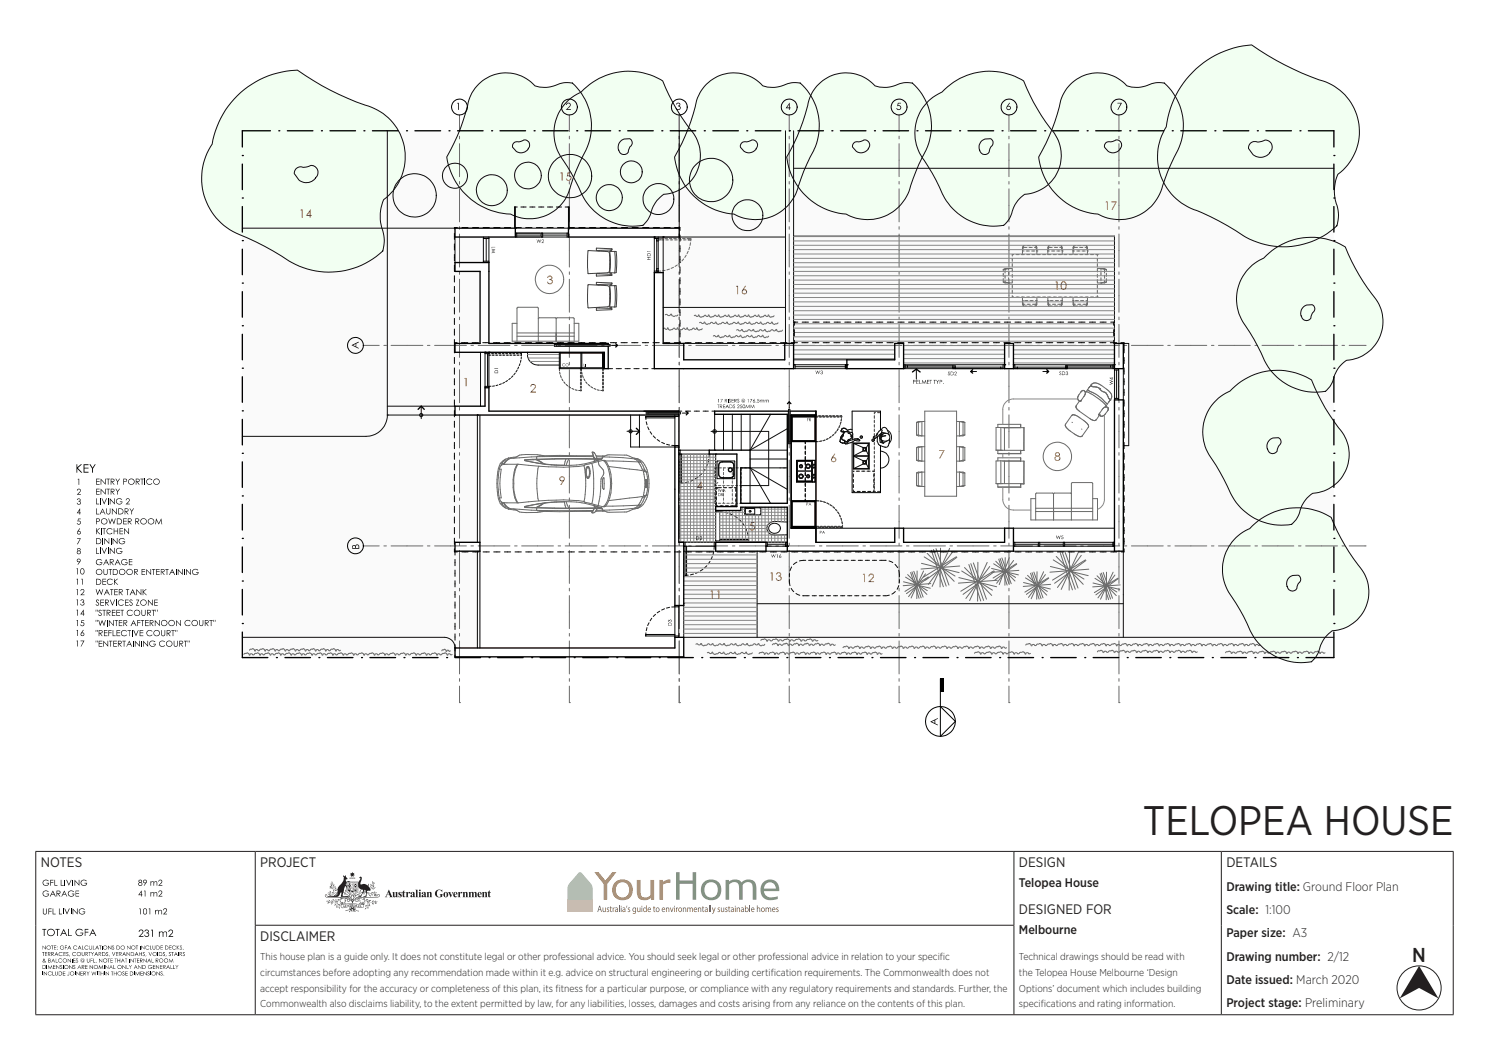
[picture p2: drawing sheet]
<svg xmlns="http://www.w3.org/2000/svg" width="420mm" height="297mm" viewBox="0 0 420 297" stroke-linecap="round" stroke-linejoin="round" font-family="sans-serif">
<defs><g id="words">
<text font-size="11.6" fill="#231f20" x="322.4" y="235.6">TELOPEA HOUSE</text>
<text font-size="5.7" fill="#231f20" x="398.3" y="271.5">N</text>
<g font-size="3.9" fill="#231f20">
<text x="11.5" y="244.7">NOTES</text>
<text x="73.4" y="244.7">PROJECT</text>
<text x="287.4" y="244.7">DESIGN</text>
<text x="345.9" y="244.7">DETAILS</text>
<text x="287.4" y="257.9">DESIGNED FOR</text>
<text x="73.4" y="265.5">DISCLAIMER</text>
</g>
<g font-size="3.5" fill="#231f20">
<text x="287.4" y="250.2">Telopea House</text>
<text x="345.9" y="251.2">Drawing title: Ground Floor Plan</text>
<text x="345.9" y="257.8">Scale: 1:100</text>
<text x="287.4" y="263.5">Melbourne</text>
<text x="345.9" y="264.4">Paper size: A3</text>
<text x="345.9" y="271">Drawing number: 2/12</text>
<text x="345.9" y="277.6">Date issued: March 2020</text>
<text x="345.9" y="284.1">Project stage: Preliminary</text>
</g>
<g font-size="2.8" fill="#231f20">
<text x="73.4" y="270.9">This house plan is a guide only. It does not constitute legal or other professional advice. You should seek legal or other professional advice in relation to your specif</text>
<text x="73.4" y="275.3">circumstances before adopting any recommendation made within it e.g. advice on structural engineering or building certif</text>
<text x="217.4" y="275.3">ication requirements. The Commonwealth does not</text>
<text x="265.1" y="270.9">ic</text>
<text x="287.4" y="270.9">Technical drawings should be read with</text>
<text x="287.4" y="275.3">the Telopea House Melbourne ‘Design</text>
<text x="73.4" y="279.7">accept responsibility for the accuracy or completeness of this plan, its f</text>
<text x="156.7" y="279.7">itness for a particular purpose, or compliance with any regulatory requirements and standards. Further, the</text>
<text x="287.4" y="279.7">Options’ document which includes building</text>
<text x="73.4" y="284.1">Commonwealth also disclaims liability, to the extent permitted by law, for any liabilities, losses, damages and costs arising from any reliance on the contents of this plan.</text>
<text x="287.4" y="284.1">specif</text>
<text x="293.6" y="284.1">ications and rating information.</text>
</g>
</g></defs>
<circle cx="400.3" cy="278.6" r="6.2" fill="none" stroke="#231f20" stroke-width=".28"/>
<g fill="#231f20">
<path d="M400.3 272.4l5.5 9.2-5.5-3-5.5 3z"/>
<path d="M110.7 251.6h.6l.1 1.3 .2-.2-.1-1.1h.6l.1 1.5h-.6v-.2a.45 .45 0 0 1-.5 .2 .45 .45 0 0 1-.3-.6z"/>
<path d="M112.5 251.7l.7-.1 .1 .5-.4-.4-.2 .2a.63 .63 0 0 1 .6 .5 .63 .63 0 0 1-.3 .7h-.6v-.5l.4 .4 .2-.3a.71 .71 0 0 1-.5-1z"/>
<path d="M114 251.1v.5h.4l-.4 .2v1l.3-.1a.38 .38 0 0 1-.5 .4 .38 .38 0 0 1-.2-.6v-.7l-.2-.1z"/>
<path d="M114.5 251.6h.6v.3l.2-.3a.23 .23 0 0 1 .4 .1 .23 .23 0 0 1-.1 .3 .23 .23 0 0 1-.4-.1l-.1 .8 .2 .4h-.8l.1-.4z"/>
<path d="M117.2 251h.6v1.9l.1 .2h-.7l.1-.3v-1.7z"/>
<path d="M120.3 251.6h.6v.2a.45 .45 0 0 1 .6-.2 .45 .45 0 0 1 .2 .6l.2 .9h-.7v-1.3l-.3 .2 .2 1.1h-.8l.2-.4z"/>
<path d="M123 251.2a1.56 1.56 0 0 1 1.6-.1l.1-.2v.7a.8 .8 0 0 0-1-.5 .8 .8 0 0 0-.5 1.1 .69 .69 0 0 0 1 .7v-.6l-.2-.1h1l-.2 .1-.1 .6a1.21 1.21 0 0 1-1.6 0 1.21 1.21 0 0 1-.1-1.7z"/>
<path d="M126.4 251.6h.8l-.2 .2 .3 .7 .3-.7-.2-.2h.5l-.7 1.5z"/>
<path d="M129.1 251.6h.6v.3l.3-.3a.23 .23 0 0 1 .3 .1 .23 .23 0 0 1-.1 .3 .23 .23 0 0 1-.3-.1l-.2 .8 .2 .4h-.8l.2-.4z"/>
<path d="M130.5 251.6h.6v.2a.45 .45 0 0 1 .6-.2 .45 .45 0 0 1 .2 .6l.1 .9h-.7v-1.3l-.2 .2 .1 1.1h-.7l.1-.4z"/>
<path d="M132.2 251.6h.5v.2a.46 .46 0 0 1 .9 0 .47 .47 0 0 1 .6-.2 .47 .47 0 0 1 .2 .5l.2 1h-.7l.1-.4-.1-.9-.3 .2 .2 1.1h-.8l.2-.4-.2-.9-.3 .2 .2 1.1h-.7l.1-.4z"/>
<path d="M135.9 251.6h.6v.2a.45 .45 0 0 1 .6-.2 .45 .45 0 0 1 .3 .6l.1 .9h-.7v-1.3l-.3 .2 .2 1.1h-.8l.2-.4z"/>
<path d="M138.1 251.1v.5h.4l-.4 .2v1l.3-.1a.38 .38 0 0 1-.5 .4 .38 .38 0 0 1-.2-.6v-.7l-.2-.1z"/>
<path d="M98.1 250.7l.3 .4 .4-.4-.1 .8-.3 .1v-.3h-.2z"/>
<path d="M105.1 248.5l.1 .7z"/>
<path d="M93.6 248.6l.2 .6z"/>
<path d="M105.4 248.8l.1 .2z"/>
<path d="M105 249.2l.1 .1z"/>
<path d="M93.8 249.2l.1 .2z"/>
<path d="M93.5 249.3h.2z"/>
<path d="M103.9 249.2l.1 .7z"/>
<path d="M104.6 249.3l.1 .7z"/>
<path d="M105.2 249.3l.1 .2z"/>
<path d="M93.8 249.5l.1 .1z"/>
<path d="M105.2 249.7l.3-.2-.5 .5z"/>
<path d="M93.3 249.6l.5 .4z"/>
<path d="M105.5 249.8l-.1 .4-.3 .1z"/>
<path d="M104.4 249.9l.2 .1z"/>
<path d="M93 250l.6 .2z"/>
<path d="M92.9 250.5l1.2-.2 .1-1-.1 .9 1.1 .7 .5-1a2.25 2.25 0 0 0 1.1-3l.5 .3 .2-.3v.4l.5 .6a.5 .5 0 0 0-.4 .3 .5 .5 0 0 0 .1 .6l.5-.3 .7 .2-1.1 .1-.3 .7 .4 .6-.1 .5-.1-.4a.35 .35 0 0 0-.5-.1 .35 .35 0 0 0-.1 .4l-.4 2v.2h.5a.88 .88 0 0 1 1.2 .3l-2.2-.1 .1-1.2-.3 .1a1.4 1.4 0 0 1-1 1.2l-2.7-.1 1.6-.2a.8 .8 0 0 0 1.1-.4l.1 .1 .1-.5-.6 .6-.4 .1 1-.8-1.7 .3 1.2-.4a.52 .52 0 0 0 .6-.5 .52 .52 0 0 0-.7-.5 .52 .52 0 0 0-.3 .7l-.1 .2a.54 .54 0 0 1-.1-.6 .54 .54 0 0 1 .5-.3 1.73 1.73 0 0 0-1.7-.2z"/>
<path d="M98 249l.1 2.5 1.3 .8 1.2-.8 .1-2.5zM98.7 249h.2v.6h-.2zM98.8 249.7l.1 .1zM98.1 250h.3v.5h-.3zM98.1 249.7l.1 .2zM98.5 250.3l.1 .1zM98.3 249.7l.4 .2h-.3zM98.5 249.2l.1 .1zM98.1 249h.3v.6h-.3zM98.1 250.6h.8v1.4l-.8-.6zM98.7 250h.2v.5h-.2zM99 250.6h.8v1.4l-.4 .2-.4-.2zM99 249h.8v1.5h-.8zM99.8 250.6h.9l-.1 .8-.8 .6zM99.8 249h.9v1.5h-.9z"/>
<circle cx="97.2" cy="252.1" r=".08"/>
<circle cx="101.8" cy="251.6" r=".08"/>
<circle cx="101.4" cy="251.8" r=".08"/>
<circle cx="97.1" cy="252.3" r=".08"/>
<circle cx="97.4" cy="252.3" r=".09"/>
<circle cx="93.4" cy="249.1" r=".09"/>
<circle cx="105.7" cy="249.2" r=".09"/>
<circle cx="105.4" cy="249.2" r=".09"/>
<circle cx="93.4" cy="249.4" r=".09"/>
<circle cx="93.6" cy="249.6" r=".09"/>
</g>
<g fill="#231f20">
<path d="M109.7 250.9l1.1 2.2h-1l.2-.2-.1-.4h-.8l-.1 .4 .3 .2h-.7zM109.5 251.6l-.3 .7h.6z" fill-rule="evenodd"/>
<path d="M115.9 251.8a.59 .59 0 0 1 .6-.3 .59 .59 0 0 1 .4 .6l.1 .7 .1 .1a.33 .33 0 0 1-.3 .2 .33 .33 0 0 1-.3-.3l-.2 .2a.35 .35 0 0 1-.5-.1 .35 .35 0 0 1 .2-.5l.5-.3-.1-.4-.3 .1 .1 .3a.23 .23 0 0 1-.4 0 .23 .23 0 0 1 .1-.3zM116.3 252.4l-.1 .2 .1 .2 .2-.1v-.5z" fill-rule="evenodd"/>
<path d="M118.2 251.1a.25 .25 0 0 1 .5 0 .25 .25 0 0 1-.5 0zM118 251.6h.6l.1 1.3 .1 .2h-.8l.2-.3z" fill-rule="evenodd"/>
<path d="M119 251.8a.59 .59 0 0 1 .7-.3 .59 .59 0 0 1 .4 .6v.7l.2 .1a.33 .33 0 0 1-.3 .2 .33 .33 0 0 1-.3-.3l-.2 .2a.35 .35 0 0 1-.6-.1 .35 .35 0 0 1 .3-.5l.5-.3-.1-.4-.3 .1v.3a.23 .23 0 0 1-.3 0 .23 .23 0 0 1 0-.3zM119.5 252.4l-.2 .2 .2 .2 .2-.1v-.5z" fill-rule="evenodd"/>
<path d="M125 252.3a.75 .75 0 0 1 1.5 0 .75 .75 0 0 1-1.5 0zM125.6 251.7l-.1 .6a.41 .41 0 0 0 0 .4 .41 .41 0 0 0 .4 .3l.1-.3a.61 .61 0 0 0-.3-1z" fill-rule="evenodd"/>
<path d="M128 251.8a.58 .58 0 0 1 .7-.2 .58 .58 0 0 1 .3 .7h-.7a.41 .41 0 0 0 .2 .5 .41 .41 0 0 0 .5-.2 .66 .66 0 0 1-1 .4 .66 .66 0 0 1-.1-1.1zM128.4 251.7l-.2 .5h.5l-.1-.4z" fill-rule="evenodd"/>
<path d="M134.9 251.8a.58 .58 0 0 1 .7-.2 .58 .58 0 0 1 .3 .7h-.8a.41 .41 0 0 0 .2 .5 .41 .41 0 0 0 .5-.2 .66 .66 0 0 1-.9 .4 .66 .66 0 0 1-.1-1.1zM135.2 251.7l-.1 .5h.4l-.1-.4z" fill-rule="evenodd"/>
</g>
<g fill="#231f20">
<path d="M94.6 250l.1 .1z"/>
<path d="M94.3 250.1l.1 .1z"/>
</g>
<g fill="#231f20">
<path d="M104.5 250.2l.2 .1z"/>
<path d="M104.8 250.2l.1 .1z"/>
<path d="M93.1 250.2h.1z"/>
<path d="M94.6 250.3h.2z"/>
<path d="M105.8 250.4h.2z"/>
<path d="M93.8 250.5h.2z"/>
<path d="M105.2 250.5h.2z"/>
<path d="M93.4 250.6l.2 .1z"/>
<path d="M104.9 250.7l.6 .1z"/>
<path d="M93.7 250.7l.1 .1z"/>
<path d="M94.1 250.7l.1 .1z"/>
<path d="M99.1 251.1l.5 .3-.1-.5 .1 .1a.46 .46 0 0 1 .1 .5 .46 .46 0 0 1-.5 .2z"/>
<path d="M97.5 250.9v.7z"/>
<path d="M101.6 250.9v.6z"/>
<path d="M94.6 251.1h.4l-.6 .2z"/>
<path d="M93 251.3l.4 .5-.3-.1z"/>
<path d="M101.3 251.4l.1 .1z"/>
<path d="M101.2 247.6l.6-.3a1.41 1.41 0 0 1-.1 1.7v.4a1.86 1.86 0 0 1 2.7 1.8l-.1 .1a.64 .64 0 0 0-.8 .1 .64 .64 0 0 0-.1 .7l-.1 .8h-.9a1.04 1.04 0 0 0 .8-.8 1.04 1.04 0 0 0-.4-1.1l-.7 1.3a.73 .73 0 0 1-.4 .7 .73 .73 0 0 1-.8-.1 1.58 1.58 0 0 0 1.3-2l-.8-.3-.4-.5v-1.2l.7-1.2z"/>
<path d="M105.5 251.6l.3-.1-.6 .5z"/>
<path d="M92.7 251.7l.1 .1z"/>
<path d="M93.6 251.7l.6 .1z"/>
<path d="M97.4 251.7l.1 .1z"/>
<path d="M102.5 251.9h.2z"/>
<path d="M93.3 251.9v.1z"/>
<path d="M92.8 251.9l.1 .2z"/>
<path d="M102.8 251.9l.2 .1z"/>
<path d="M105.6 252h.1z"/>
<path d="M106 252h.1z"/>
<path d="M103.7 252.1h.1z"/>
<path d="M102.4 252.1l.1 .1z"/>
<path d="M104.2 252.1l.1 .1z"/>
<path d="M105.5 252.2h.7z"/>
<path d="M92.6 252.3l.6-.1z"/>
<path d="M104.7 252.2l.1 .1z"/>
<path d="M93.9 252.2h.2z"/>
<path d="M93 252.5l.4-.2-.5 .4z"/>
<path d="M104.8 252.4l.1 .1z"/>
<path d="M105.5 252.4l.5 .1-.1 .3z"/>
<path d="M106.1 252.4l.2 .1z"/>
<path d="M104.1 252.4l.5 .5z"/>
<path d="M93.5 252.5h.1z"/>
<path d="M105 252.6h.1z"/>
<path d="M102.4 253.5l.6-.2z"/>
<path d="M95.9 253.5l.2 .1z"/>
<path d="M102.8 253.6h.1z"/>
<path d="M103.2 253.8l.7-.2z"/>
<path d="M94.6 253.7l.1 .1z"/>
<path d="M92.7 253.8l.5 .5z"/>
<path d="M104 254.1l.7-.2z"/>
<path d="M103.7 253.9l.2 .1z"/>
<path d="M93.4 253.9l.6 .4z"/>
<path d="M105.1 254.1l.3-.2-.5 .5z"/>
<path d="M105.8 254.1l.2-.1-.4 .5z"/>
<path d="M92.4 254.1l.1 .1z"/>
<path d="M92.6 254.2h.2z"/>
<path d="M106.3 254.2l.1 .1z"/>
<path d="M105.4 254.2l.2 .1z"/>
<path d="M106 254.2l.1 .2z"/>
<path d="M92.2 254.3l.2 .1z"/>
<path d="M105.2 254.4l.1 .1z"/>
<path d="M105.6 254.7l.4-.3 .2 .5z"/>
<path d="M103.9 254.5l.2 .1z"/>
<path d="M93.3 254.6l.1 .1z"/>
<path d="M93.6 254.8l.2-.2-.4 .5z"/>
<path d="M103.8 254.6l.2 .2z"/>
<path d="M104.1 254.7l.2 .1z"/>
<path d="M94.4 254.7l.2 .1z"/>
<path d="M94.8 254.7h.1z"/>
<path d="M104.9 254.7l.5 .4z"/>
<path d="M95.2 254.9l.1 .1z"/>
<path d="M104 255l.4 .6z"/>
<path d="M95.3 255.1l.7-.1z"/>
<path d="M94.4 255.2l.5-.2-.6 .4z"/>
<path d="M103 255.3h.6z"/>
<path d="M103.7 255.4l.2 .2z"/>
<path d="M104 255.5l.1 .1z"/>
<path d="M94.9 255.6v.2z"/>
<path d="M95 255.9l.3-.3-.4 .4z"/>
<path d="M95.5 255.7l.3 .6z"/>
<path d="M103.3 255.7l.1 .1z"/>
<path d="M103.7 255.8l.3 .4z"/>
<path d="M103.5 256l.1 .1z"/>
<path d="M103.1 256.1h.2l-.4 .4z"/>
<path d="M103.5 256.3h.2z"/>
<path d="M99.3 249.6l.2 .1z"/>
<path d="M99.1 249.9l.2 .1z"/>
<path d="M99.5 249.9l.1 .1z"/>
<path d="M99.2 250.2h.2v.2z"/>
<path d="M98.8 246.2l.4 .1 .2-.4 .1 .4 .5-.1-.2 .4 .3 .2-.4 .1v.5l-.3-.3-.4 .3 .1-.5-.5-.1 .4-.2z"/>
<path d="M97.2 255.3l.3-.1 .2 .5 .1-.2-.2-.3 .2-.1v.6l-.3 .1z"/>
<path d="M97.9 255.2l.4-.2v.2h-.3l.4 .4-.4 .1v-.2h.3z"/>
<path d="M98.4 255h.6v.1l-.2-.1 .1 .5-.3 .1v-.6l-.2 .2z"/>
<path d="M100.5 255.1h.3l-.1 .5h.3v.1l-.6-.1z"/>
<path d="M101.1 255.2l.3 .1-.1 .5-.3-.1z"/>
<path d="M99.9 250.9l.1 .1 .2-.2 .3 .3-.1-.2 .2-.1-.1 .1v.5l-.3 .1v-.2l-.3 .2 .1-.3z"/>
<path d="M91.7 252.4v.4l.5 .4h5.7l.5 .1 .2 .3-.6-.3-1.3 .1-.7-.2-.2 .1 .7 .2-.7 .3-.6-.2 .5 .2a1.14 1.14 0 0 1-1.7-.1h-.2l1.1 .5-1.9 .2-.7 .4h.3a.59 .59 0 0 1 1-.2l.9-.2 .1 .2v-.2l.7-.2-.1 1.1a1.07 1.07 0 0 1 .8-1.5l-.1 .8 .1-.5a1.43 1.43 0 0 1 1.4-.7l-.3 .6-.2 1.1 .3-.4 .5 .1a.71 .71 0 0 1-.6-.7 .71 .71 0 0 1 .5-.7l-.2 .5 .1 .5v-.6a.58 .58 0 0 1 .6-.3 .58 .58 0 0 1 .5 .5l-.6 .1v-.3l.4-.1-.5-.1a.47 .47 0 0 0 .3 .7 .47 .47 0 0 0 .6-.4l.7 .9 .6-.9a.46 .46 0 0 0 .5 .4 .46 .46 0 0 0 .3-.6l-.4 .2h.4a.34 .34 0 0 1-.4 .3 .34 .34 0 0 1-.1-.6 .59 .59 0 0 1 .8 .1 .59 .59 0 0 1 0 .7l.2-.3-.3-.6a.8 .8 0 0 1 .5 .7 .8 .8 0 0 1-.4 .7l.4-.2v.2l.1-.3 .3 .5-.7-1.6h.2a1.46 1.46 0 0 1 1.5 1l-.3-.7a1.17 1.17 0 0 1 .8 1.9l.3-.6-.1-.6 .2-.1-.4-.2 1.8 .4-1.7-.5a4.7 4.7 0 0 0-3.3-.6l.6-.3 5.8-.1a.42 .42 0 0 0 .4-.5 .42 .42 0 0 0-.5-.3l-.1 .4 .2-.4 .3 .3-.3 .4h-3.9a3.2 3.2 0 0 0-2.7 .5l-.4 .6a1.56 1.56 0 0 1 2-1.6l-.8-.1a2.79 2.79 0 0 1 2.8-.4l-.1-.2 1.7 .5-.6-.3 .5-.4h-.1a1.81 1.81 0 0 1-1.9 0h-.5l1.8-.8 .3-.4-.3 .3-3.3 1.3-1 .7v-.5l-.1 .7-.5 .9 .2-1.4-.3 1.1a.69 .69 0 0 1-.4-1l-.2 .4 .4 .9-.7-1.1v-.5l-.2 .4-1.5-.9 .4 .3a3.1 3.1 0 0 1 1.9 2.1l-.6-.8-.5-.3h-5.8l-.4-.1-.1-.3 .2-.2 .2 .3v-.4zM99.4 253.8v.5z"/>
<path d="M98.6 247.6l1.6 .1-1.5 .1zM98.9 247.6l.3 .1zM99.5 247.6l.2 .1zM100.1 247.6v.2z"/>
<path d="M100 249.2h.5v1.2h-.5zM100.1 249.7v.2h.3v-.2zM100.2 249.7l.2 .1z"/>
<path d="M99.1 255h.5l.2 .5-.4-.2v.2h-.3zM99.3 255l.2 .2z"/>
<path d="M100.1 255l.3 .6h-.3v-.2l-.4 .1zM100 255.2l-.1 .2h.2z"/>
<path d="M101.7 255.3l.3 .6-.5-.2-.2 .1zM101.6 255.5l-.1 .2h.2z"/>
<path d="M99.2 249.2v.3h.3v-.3zM99.2 249.3h.3z"/>
<path d="M97.7 248.7l.1 3 1.6 1 1.5-1 .1-3zM97.8 248.8h3.1l-.1 2.8-1.4 .9-1.4-.8-.2-.4z"/>
<path d="M96.9 255.4l.4 .5-.5-.1-.1 .1zM96.9 255.5l-.1 .2h.2z"/>
<path d="M96.2 254.5v1h-.7l.7 .1 .1 .4 .4 .1 2-.3-.2 .4 .2 .2-1.3 .4 .1 .2 1.3-.4-.4 .6 .2 .1 .7-1-.3 .4a.47 .47 0 0 0 .3 .5 .47 .47 0 0 0 .6-.2l.4 .2-.3-.6 1.1 .5 .2-.2-1.2-.5 .2-.4-.4-.2h.4a2.9 2.9 0 0 0 2.2 .1l.1-.2a.83 .83 0 0 0-.3-1.3l-.3 .3v.4a10.3 10.3 0 0 0-5.2 0v-.5zM97.6 256.8l.6-.1zM100.6 256.8l.6 .1zM96.3 254.5l.4 .1-.1 .2 .1-.2a.26 .26 0 0 0-.4 0 .26 .26 0 0 0 0 .4zM96.4 254.9l.2 .2zM96.4 254.6l.1 .2zM98.8 255.8h.2l-.3 .3 .2 .3-.3-.1zM98.4 256.6l.4-.1zM98.9 256.6l-.3 .5zM98.7 256h.4l-.1 .2zM99.2 256l-.1 .2zM99 255.8h.2zM99.3 255.7l.2 .2-.1 .2zM99.6 255.8h.2zM99.1 256.7a.3 .3 0 0 1 .6 0 .3 .3 0 0 1-.6 0zM99.3 256.4l-.2 .4zM99.1 256.9l.7 .1zM99.8 256.5l.3 .6zM100 256.5l.3 .1zM100.2 256v.3l-.3 .1zM99.7 256.1a.2 .2 0 0 1 .4 0 .2 .2 0 0 1-.4 0zM96.2 255.1l.3 .1a13.9 13.9 0 0 1 5.8 0l.3-.1-.2 .7a4.2 4.2 0 0 1-2.7-.2l-2.1 .3a.77 .77 0 0 1-.8 .2 .77 .77 0 0 1-.5-.7zM102.1 255h.3zM102.4 254.7l-.1 .2zM102.1 254.6a.31 .31 0 0 1 .5-.1 .31 .31 0 0 1-.1 .5l.1-.3-.3-.1-.1 .3z"/>
<circle cx="94.5" cy="250.3" r=".08"/>
<circle cx="105.6" cy="250.3" r=".09"/>
<circle cx="93.7" cy="250.5" r=".09"/>
<circle cx="105.7" cy="250.6" r=".1"/>
<circle cx="93" cy="251.8" r=".09"/>
<circle cx="105.9" cy="251.8" r=".09"/>
<circle cx="106.2" cy="251.8" r=".1"/>
<circle cx="92.5" cy="251.9" r=".09"/>
<circle cx="93.1" cy="252" r=".08"/>
<circle cx="102.7" cy="252.2" r=".08"/>
<circle cx="94.6" cy="252.2" r=".09"/>
<circle cx="104" cy="252.2" r=".09"/>
<circle cx="93.6" cy="252.3" r=".09"/>
<circle cx="105.1" cy="252.4" r=".08"/>
<circle cx="93.8" cy="252.4" r=".09"/>
<circle cx="106.2" cy="252.7" r=".1"/>
<circle cx="94.9" cy="253.8" r=".07"/>
<circle cx="94.8" cy="254" r=".09"/>
<circle cx="92.2" cy="254.2" r=".09"/>
<circle cx="93.5" cy="254.2" r=".08"/>
<circle cx="94.9" cy="254.5" r=".08"/>
<circle cx="106.3" cy="254.5" r=".09"/>
<circle cx="105.4" cy="254.8" r=".1"/>
<circle cx="103.9" cy="255.3" r=".09"/>
<circle cx="94.8" cy="255.4" r=".09"/>
<circle cx="95.1" cy="255.4" r=".09"/>
<circle cx="103.1" cy="255.7" r=".09"/>
<circle cx="101.2" cy="251.6" r=".08"/>
<circle cx="97.2" cy="251.7" r=".09"/>
<circle cx="92.6" cy="254.4" r=".09"/>
</g>
<g fill="#7a5b4b">
<path d="M170 256h.2v.9l.2 .2 .3-.2v-.9h.2v1.2l-.2-.2-.4 .3-.3-.3z"/>
<path d="M171.3 256h.5l-.4 .3a.48 .48 0 0 1 .4 .5 .48 .48 0 0 1-.5 .4l-.1-.2 .2 .1 .3-.2-.5-.4z"/>
<path d="M172.1 255.7l.2-.1v.4h.3v.1h-.3l.2 1.2-.4-.3v-.9h-.1z"/>
<path d="M172.8 256l.2 .2 .4-.3-.4 .6v.7h-.2z"/>
<path d="M174.6 255.4h.2v1.8h-.2z"/>
<path d="M176.7 255.5l.3-.1-.4 .7z"/>
<path d="M177.3 256h.4l-.4 .3a.48 .48 0 0 1 .4 .5 .48 .48 0 0 1-.5 .4l-.1-.2 .3 .1 .2-.2-.5-.4z"/>
<path d="M179.7 256h.2v.9l.3 .2 .2-.2v-.9h.2l.1 1.2-.2-.2-.4 .3-.3-.3z"/>
<path d="M184.4 255.7l.1-.1v.4h.3v.1h-.3l.3 1.2-.4-.3v-.9h-.2z"/>
<path d="M187.8 256l.2 .2 .4-.3 .3 .2 .1 1.1h-.2v-.9l-.3-.2-.2 .3-.1 .8h-.2z"/>
<path d="M189 256h.2l.3 1 .3-1h.2l-.4 1.2h-.2z"/>
<path d="M190.7 256l.2 .2 .3-.3-.3 .6v.7h-.2z"/>
<path d="M192.6 256l.2 .2 .4-.3 .3 .2 .1 1.1h-.2l-.1-.9-.2-.2-.3 .3v.8h-.2z"/>
<path d="M193.9 256l.1 .2a.35 .35 0 0 1 .4-.3 .35 .35 0 0 1 .3 .3l.4-.3 .3 .3v1h-.2v-.9l-.2-.2-.2 .2-.1 .9h-.1l-.1-.9-.2-.2-.2 .3v.8h-.2z"/>
<path d="M196.9 256l.1 .2 .4-.3 .3 .2 .1 1.1h-.2v-.9l-.3-.2-.2 .3v.8h-.2z"/>
<path d="M198.1 255.7l.2-.1v.4h.3v.1h-.3l.2 1.2-.3-.3-.1-.9h-.1z"/>
<path d="M199.9 255.4h.2v1.8h-.2z"/>
<path d="M200.4 255.4h.2v1.8h-.2z"/>
<path d="M200.8 256h.2l.3 1 .3-1h.3l-.6 1.5-.4 .3 .3-.6z"/>
<path d="M202.6 256h.5l-.5 .3a.48 .48 0 0 1 .5 .5 .48 .48 0 0 1-.6 .4l-.1-.2 .3 .1 .2-.2-.4-.4z"/>
<path d="M203.3 256h.2l.1 .9 .2 .2 .3-.2v-.9h.2v1.2l-.2-.2-.4 .3-.3-.3z"/>
<path d="M204.7 256h.5l-.5 .3a.48 .48 0 0 1 .5 .5 .48 .48 0 0 1-.6 .4v-.2l.2 .1 .2-.2-.4-.4z"/>
<path d="M205.5 255.7l.2-.1v.4h.3v.1h-.3l.2 1.2-.4-.3v-.9h-.2z"/>
<path d="M207.8 256l.2 .2 .4-.3 .3 .2v1.1h-.2v-.9l-.2-.2-.3 .3v.8h-.2z"/>
<path d="M211.4 255.4h.2v1.8h-.2z"/>
<path d="M213.5 255.4h.2v.8l.3-.3 .4 .2v1.1h-.2v-.9l-.2-.2-.3 .3v.8h-.2z"/>
<path d="M216 256l.1 .2a.35 .35 0 0 1 .4-.3 .35 .35 0 0 1 .3 .3l.4-.3 .3 .3v1h-.2v-.9l-.2-.2-.2 .2-.1 .9h-.1l-.1-.9-.2-.2-.2 .3v.8h-.2z"/>
<path d="M219.1 256h.5l-.5 .3a.48 .48 0 0 1 .5 .5 .48 .48 0 0 1-.6 .4l-.1-.2 .3 .1 .2-.2-.4-.4z"/>
<path d="M169.1 255.7l-.2 .8h.5zM169 255.5h.3l.5 1.7h-.2l-.2-.5h-.5l-.2 .5h-.2z"/>
<path d="M173.6 256.8a.3 .3 0 0 0 .6 0 .3 .3 0 0 0-.6 0zM173.5 256.1l.4-.2 .4 .3v1l-.2-.1a.38 .38 0 0 1-.6 0 .38 .38 0 0 1 .1-.6l.5-.2z"/>
<path d="M175.1 256h.2v1.2h-.2zM175.1 255.5l.2 .2z"/>
<path d="M175.7 256.8a.3 .3 0 0 0 .6 0 .3 .3 0 0 0-.6 0zM175.6 256.1l.4-.2 .4 .3v1l-.2-.1a.38 .38 0 0 1-.6 0 .38 .38 0 0 1 .1-.6l.5-.2z"/>
<path d="M178.7 256.2l-.1 .4 .1 .4a.41 .41 0 0 0 .5-.4 .41 .41 0 0 0-.5-.4zM178.5 256.1l.4-.2 .3 .3 .2-.2v1.1a.59 .59 0 0 1-.2 .6 .59 .59 0 0 1-.7 0v-.2l.5 .1 .2-.6-.3 .2a.67 .67 0 0 1-.4-1.1z"/>
<path d="M181 256h.2v1.2h-.2zM181 255.5l.1 .2z"/>
<path d="M181.7 256.2l-.1 .4 .1 .4a.42 .42 0 0 0 .5-.4 .42 .42 0 0 0-.5-.4zM182.2 255.4h.2v1.8l-.2-.2-.1 .1a.56 .56 0 0 1-.7-.5 .56 .56 0 0 1 .8-.5z"/>
<path d="M183 256.2l-.2 .3h.6l-.1-.3zM182.8 256.1l.4-.2 .2 .1 .2 .6h-.8l.2 .4h.5a.53 .53 0 0 1-.7 .1 .53 .53 0 0 1-.1-.7z"/>
<path d="M185.3 256.2l-.1 .4 .1 .4a.43 .43 0 0 0 .5-.4 .43 .43 0 0 0-.5-.4zM184.8 256.6a.6 .6 0 0 1 1.2 0 .6 .6 0 0 1-1.2 0z"/>
<path d="M187 256.2l-.2 .3h.6l-.1-.3zM186.8 256.1l.4-.2 .2 .1 .2 .6h-.8l.2 .4h.5a.53 .53 0 0 1-.7 .1 .53 .53 0 0 1-.1-.7z"/>
<path d="M190.2 256h.2v1.2h-.2zM190.2 255.5l.2 .2z"/>
<path d="M191.7 256.2l-.2 .4 .2 .4a.43 .43 0 0 0 .5-.4 .43 .43 0 0 0-.5-.4zM191.2 256.6a.6 .6 0 0 1 1.2 0 .6 .6 0 0 1-1.2 0z"/>
<path d="M196 256.2l-.1 .3h.5l-.1-.3zM195.8 256.1l.4-.2 .3 .1 .1 .6h-.7l.1 .4h.5a.53 .53 0 0 1-.7 .1 .53 .53 0 0 1-.1-.7z"/>
<path d="M198.9 256.8a.3 .3 0 0 0 .6 0 .3 .3 0 0 0-.6 0zM198.8 256.1l.4-.2 .4 .3v1l-.2-.1a.38 .38 0 0 1-.6 0 .38 .38 0 0 1 .1-.6l.5-.2z"/>
<path d="M206.3 256.8a.3 .3 0 0 0 .6 0 .3 .3 0 0 0-.6 0zM206.2 256.1l.4-.2 .4 .3v1l-.2-.1a.38 .38 0 0 1-.6 0 .38 .38 0 0 1 .1-.6l.5-.2z"/>
<path d="M207.3 256h.2v1.2h-.2zM207.3 255.5l.2 .2z"/>
<path d="M209.1 256.8a.3 .3 0 0 0 .6 0 .3 .3 0 0 0-.6 0zM209 256.1l.4-.2 .4 .3v1l-.2-.1a.38 .38 0 0 1-.6 0 .38 .38 0 0 1 .1-.6l.5-.2z"/>
<path d="M210.4 256.3l-.1 .1a.41 .41 0 0 0 .1 .5 .41 .41 0 0 0 .4 .1l.1-.6-.3-.3zM210.1 255.4h.2v.8l.1-.2a.58 .58 0 0 1 .8 .6 .58 .58 0 0 1-.8 .6l-.1-.2-.2 .2z"/>
<path d="M212.2 256.2l-.2 .3h.6l-.1-.3zM212 256.1l.4-.2 .2 .1 .2 .6h-.8l.2 .4h.5a.53 .53 0 0 1-.7 .1 .53 .53 0 0 1-.1-.7z"/>
<path d="M215 256.2l-.1 .4 .1 .4a.43 .43 0 0 0 .5-.4 .43 .43 0 0 0-.5-.4zM214.5 256.6a.6 .6 0 0 1 1.2 0 .6 .6 0 0 1-1.2 0z"/>
<path d="M218.1 256.2l-.1 .3h.5l-.1-.3zM217.9 256.1l.4-.2 .3 .1 .1 .6h-.7l.1 .4h.5a.53 .53 0 0 1-.7 .1 .53 .53 0 0 1-.1-.7z"/>
</g>
<path d="M160.1 253.8h7.1v3.5h-7.1z" fill="#e9bd84"/>
<path d="M163.1 246.2l.4-.2 .5 .2 3 3.5 .2 .9v3.2h-7.1v-3.2l.2-1z" fill="#a9bfa3"/>
<path d="M190.7 246v7.8h1v-4.5h3.7v4.5h1v-7.8h-1v2.3h-3.7v-2.3zM199.2 249.4a1.98 1.98 0 0 1 2.5-.2 1.98 1.98 0 0 1 .7 2.4 1.89 1.89 0 0 1-2.2 1.5 1.89 1.89 0 0 1-1.5-2.1zM198.4 248.9a2.96 2.96 0 0 0 .5 4.6 2.96 2.96 0 0 0 4.4-1.3 2.96 2.96 0 0 0-2.1-4.1h-.7a2.78 2.78 0 0 0-2.1 .8zM204.7 248.2v5.6h1v-4.3a1.55 1.55 0 0 1 1.9-.6 1.55 1.55 0 0 1 .9 1.8v3.1h1v-4.2a1.53 1.53 0 0 1 1.9-.8 1.53 1.53 0 0 1 .9 1.9v3.1h1.1v-3.1a2.37 2.37 0 0 0-1.5-2.5 2.37 2.37 0 0 0-2.7 .7 2.52 2.52 0 0 0-3.5-.3l-.1-.4zM216 249.4a1.66 1.66 0 0 1 1.9-.4 1.66 1.66 0 0 1 .9 1.6h-3.3zM215.1 249a2.98 2.98 0 0 0-.2 3.7 2.98 2.98 0 0 0 3.5 1.1l1-.2v-.8a2.85 2.85 0 0 1-3.8-.9l-.1-.6h4.3a2.67 2.67 0 0 0-1.4-3 2.67 2.67 0 0 0-3.3 .7z" fill="#7e967e"/>
<path d="M167.7 246l2.6 3.4v4.4h1v-4.5l2.6-3.3h-1.2l-1.9 2.4-2-2.4zM174.2 249.4a1.98 1.98 0 0 1 2.5-.2 1.98 1.98 0 0 1 .7 2.4 1.89 1.89 0 0 1-2.2 1.5 1.89 1.89 0 0 1-1.5-2.1zM173.4 248.9a2.96 2.96 0 0 0 .5 4.6 2.96 2.96 0 0 0 4.4-1.3 2.96 2.96 0 0 0-2.1-4.1h-.6a2.78 2.78 0 0 0-2.2 .8zM179.6 248.2a7.4 7.4 0 0 0 .5 5.1 2.7 2.7 0 0 0 3.5-.1l.1 .6h.8v-5.6h-1v4.3a1.57 1.57 0 0 1-2 .6 1.57 1.57 0 0 1-.8-1.9v-3zM186 248.2v5.6h1v-4.3l.9-.4 1.2-.1v-.9l-1.1 .1-1 .5v-.5z" fill="#e08f1f"/>
<path d="M10 240.1h400M10.1 240.2v45.9M72 240.2v20.7M286 240.2v20.7M344.5 240.2v45.9M409.9 240.2v45.9M71.9 261h214.2M72 261.1v25M286 261.1v25M10 286.2h400" fill="none" stroke="#231f20" stroke-width=".28"/>
<path d="M265.2 191.4h1v3.8h-1z" fill-rule="evenodd" fill="#000"/>
<path d="M68.4 36.9v148.6h307.8v-148.6zM128.3 64.4h64.6v2.5h-5.8v30h5.8v4.6h28.4v-4.6h2.5v4.6h28.6v-4.6h2.5v6h28.5v-6h2.5v6h28.5v-6h2.5v58.6h-124v29.8h-64.6v-2.5h7.1v-27.3h-7.1v-2.5h7.1v-35.9h-7.1v-2.5h7.2v-15.2h-7.2v-2.5h7.1v-20.4h-7.1v-2.4h7.2v-7.2h-7.2zM316.9 96.9v28.8h1.5v-28.8z" fill-rule="evenodd" fill="#fafafa"/>
<g fill="#f2fff2">
<path d="M261.9 28.5l2.7-1.9a6.1 6.1 0 0 0 2.6-2.1 18.1 18.1 0 0 1 21.5-1.7 60.2 60.2 0 0 0 9.1 15.5 10.9 10.9 0 0 1-8.8 16.5 9.2 9.2 0 0 0-3.8 5.9l-1.2 1.9a2.74 2.74 0 0 1-2.8 1.2 16.2 16.2 0 0 1-16.2-11l-2-3.9-2.3-3.6a12.6 12.6 0 0 1 1.2-16.8z" fill-rule="evenodd"/>
<path d="M302 23.8a11 11 0 0 1 15.9 .4 10.1 10.1 0 0 0 7.5-.7l1.7-.2a2.85 2.85 0 0 1 2.7 1.5 16.3 16.3 0 0 1 1.4 19.5l-2.6 6.1a17.4 17.4 0 0 1-3.3 7.1 12.6 12.6 0 0 1-15.6 2.9 18.2 18.2 0 0 1-16.7-16.1 58.7 58.7 0 0 0 6.5-16.7l1-2.1z" fill-rule="evenodd"/>
<path d="M336.5 20.3a25.9 25.9 0 0 1 16.5-7.6 82.7 82.7 0 0 0 21.8 10.8 15.1 15.1 0 0 1 2.5 25.7 12.2 12.2 0 0 0 0 9.4 9.7 9.7 0 0 1-.2 5.1 22.1 22.1 0 0 1-28.6 1.3 79.9 79.9 0 0 0-13.5-6.7 15.8 15.8 0 0 1-6-22.5 26.2 26.2 0 0 1 7.5-15.5z" fill-rule="evenodd"/>
<path d="M352.6 75.4l2.7-2a5.6 5.6 0 0 0 2.7-2.1 18.3 18.3 0 0 1 21.5-1.7 61.6 61.6 0 0 0 9.1 15.5 11 11 0 0 1-8.8 16.6 9.1 9.1 0 0 0-3.8 5.8l-1.2 1.9a2.07 2.07 0 0 1-1.9 1.1 16.2 16.2 0 0 1-17.1-10.9l-3.2-5.8a16.3 16.3 0 0 1-3.7-7.8 12.5 12.5 0 0 1 3.7-10.6z" fill-rule="evenodd"/>
<path d="M343.1 112.9l2.7-2a5.6 5.6 0 0 0 2.7-2.1 18.3 18.3 0 0 1 21.4-1.6 61.6 61.6 0 0 0 9.1 15.4 11 11 0 0 1-8.8 16.6 9.1 9.1 0 0 0-3.8 5.8l-1.2 1.9a2.72 2.72 0 0 1-2.8 1.2 16.2 16.2 0 0 1-16.2-11l-3.1-5.8a16.3 16.3 0 0 1-3.7-7.8 12.5 12.5 0 0 1 3.7-10.6z" fill-rule="evenodd"/>
<path d="M348.6 151.6l2-1.5 1.9-1a18.2 18.2 0 0 1 23-3.2 61.6 61.6 0 0 0 9.1 15.5 10.9 10.9 0 0 1-8.8 16.5 10.2 10.2 0 0 0-4 6.4l-1 1.4a2.74 2.74 0 0 1-2.9 1.2 16.2 16.2 0 0 1-16.1-11l-3.2-5.8a16.3 16.3 0 0 1-3.7-7.8 12.6 12.6 0 0 1 3.7-10.7z" fill-rule="evenodd"/>
<path d="M230.4 24.3a11 11 0 0 1 16.4-.1 9.1 9.1 0 0 0 7-.6l2.3-.3a2.85 2.85 0 0 1 2.6 1.5 16.4 16.4 0 0 1 1.5 19.5l-1.9 4.1-1.4 4a12.5 12.5 0 0 1-18.2 8 18.3 18.3 0 0 1-16.8-16.1 61 61 0 0 0 6.5-16.7l.7-1.4z" fill-rule="evenodd"/>
<path d="M66.8 27a25 25 0 0 1 17-7.2 81.7 81.7 0 0 0 21.7 10.8 15 15 0 0 1 2.6 25.8 13.7 13.7 0 0 0 .1 10.1v2.8l-.3 1.5a22.2 22.2 0 0 1-28.7 1.4 108.2 108.2 0 0 0-13.6-6.9 17.1 17.1 0 0 1-5.9-24.6 24.9 24.9 0 0 1 7.1-13.7z" fill-rule="evenodd"/>
<path d="M199.3 23.8a11 11 0 0 1 15.9 .4 9.2 9.2 0 0 0 7-.6l2.2-.3a2.85 2.85 0 0 1 2.7 1.5 16.3 16.3 0 0 1 1.4 19.5l-1.8 4.1-1.5 4a12.5 12.5 0 0 1-18.2 8 18.2 18.2 0 0 1-16.7-16.1 58.7 58.7 0 0 0 6.5-16.7l1-2.1z" fill-rule="evenodd"/>
<path d="M135 23.8a11 11 0 0 1 15.9 .4 10.1 10.1 0 0 0 7.5-.7l1.7-.2a2.85 2.85 0 0 1 2.7 1.5 16.2 16.2 0 0 1 1.4 19.5l-1.8 4.1-1.4 4a11.8 11.8 0 0 1-17 8 19 19 0 0 1-18-16.1 62.5 62.5 0 0 0 6.5-16.7l.6-1.4z" fill-rule="evenodd"/>
<path d="M160.1 28.5l2.7-1.9a6.5 6.5 0 0 0 2.7-2.1 18.1 18.1 0 0 1 21.4-1.7 61.6 61.6 0 0 0 9.1 15.5 10.9 10.9 0 0 1-8.8 16.5 9.4 9.4 0 0 0-3.8 5.9l-1.2 1.9a2.07 2.07 0 0 1-1.8 1.1 16.2 16.2 0 0 1-17.2-10.9l-3.1-5.8a16.3 16.3 0 0 1-3.7-7.8 12.6 12.6 0 0 1 3.7-10.7z" fill-rule="evenodd"/>
</g>
<g fill="none" stroke="#696969" stroke-width=".28">
<path d="M129.6 32.4v4.7M129.6 38.4v.8M160.6 32.4v4.7M160.6 38.4v.8M191.6 32.4v4.7M191.6 38.4v.8M222.6 32.4v4.7M222.6 38.4v.8M253.6 32.4v4.7M253.6 38.4v.8M284.6 32.4v4.7M284.6 38.4v.8"/>
<path d="M315.6 32.4v4.7M315.6 38.4v.8M129.6 40.5v9.3M129.6 51.2v.7M129.6 53.3v9.3M160.6 40.5v9.3M160.6 51.2v.7M160.6 53.3v9.3M191.6 40.5v9.3M191.6 51.2v.7M191.6 53.3v9.3M222.6 40.5v9.3"/>
<path d="M222.6 51.2v.7M222.6 53.3v9.3M253.6 40.5v9.3M253.6 51.2v.7M253.6 53.3v9.3M284.6 40.5v9.3M284.6 51.2v.7M284.6 53.3v9.3M315.6 40.5v9.3M315.6 51.2v.7M315.6 53.3v9.3M129.6 63.9v.8"/>
<path d="M129.6 66v9.3M129.6 76.7v.7M129.6 78.8v9.3M160.6 63.9v.8M160.6 66v9.3M160.6 76.7v.7M160.6 78.8v9.3M185.7 67.3h1.3M186.3 67.3v.4h-.6M186.4 76.4l-.7 .1M186.6 67.7h.7M187.5 67.3h.8"/>
<path d="M187.6 76.3l-.7 .1M187.8 67.7h.7M188.8 67.3h.7M188.8 75.9l-.7 .2M189 67.7h.8M190 75.4l-.7 .3M190 67.3h.8M190.3 67.7h.7M191 74.7l-.6 .5M191.3 67.3h.7M191.5 67.7h.8M191.6 63.9v.8"/>
<path d="M191.6 66v9.3M191.6 76.7v.7M191.6 78.8v9.3M192 73.9l-.6 .5M192.5 67.3h.8M192.8 67.7h.7M192.8 73l-.4 .6M193.5 72l-.3 .6M193.8 67.3h1v.7M194 67.7h.8M194.1 70.9l-.3 .7M194.2 67.3v.4"/>
<path d="M194.5 69.7l-.2 .7M194.8 68.5l-.2 .7M222.6 63.9v.8M222.6 66v9.3M222.6 76.7v.7M222.6 78.8v9.3M253.6 63.9v.8M253.6 66v9.3M253.6 76.7v.7M253.6 78.8v9.3M283 79.6l.5 .2h2M283 79.6h.5"/>
<path d="M283 76v.5M283 77.1v.8M283 78.6v1M283 76h.5M283.5 76l1-.3v.5M283.5 76v1M283.5 77.6v.9M283.5 79.1v.5M283.5 79.6l1 .2M284.5 79.8h.1M284.5 76.8v.9M284.5 78.3v.9"/>
<path d="M284.6 63.9v.8M284.6 66v9.3M284.6 76.7v.7M284.6 78.8v9.3M285.5 71.8h.1M285.5 71.8v.4M285.5 72.9v.8M285.5 74.3v.9M285.5 75.8v.9M285.5 77.4v.8M285.5 78.8v.9M285.5 71.8h.4"/>
<path d="M285.5 75.7h-2l-.5 .3M286.6 71.8h.9M288.1 71.8h.9M288.7 69.8h1M288.7 69.3l-.3 .5v2M288.7 69.3v.5M288.7 69.8l-.3 1h.5M288.7 69.3h.4M289.5 70.8h.9M289.6 71.8h.8M289.7 69.3h.9M290.3 69.8h.9"/>
<path d="M291 70.8h.9M291.1 71.8h.9M291.2 69.3h1M291.8 69.8h.4M292.2 69.3l.3 .5v2M292.2 69.3v.5M292.2 69.8l.3 1M292.5 70.8h.1M292.6 71.8h.8M294.1 71.8h.9M295.8 69.8h1M295.8 69.3l-.2 .5v2h.8"/>
<path d="M295.8 69.8l-.2 1h.4M295.8 69.3h.4M295.8 69.3v.5M296.6 70.8h.9M296.9 69.3h.9M297.1 71.8h.9M297.4 69.8h.9M298.1 70.8h.9M298.4 69.3h1M298.6 71.8h.9M298.9 69.8h.5M299.4 69.8l.2 1"/>
<path d="M299.4 69.3l.2 .5v2M299.4 69.3v.5M299.6 70.8h.1M300.1 71.8h.8M301.6 71.8h.9M302.9 69.8h1M302.9 69.8l-.2 1h.4M302.9 69.3h.4M302.9 69.3l-.2 .5v2M302.9 69.3v.5M303.1 71.8h.8M303.7 70.8h.9"/>
<path d="M304 69.3h.9M304.5 69.8h.9M304.6 71.8h.9M305.2 70.8h.9M305.5 69.3h1M306.1 71.8h.8M306.1 69.8h.4M306.5 69.3l.2 .5v2M306.5 69.3v.5M306.5 69.8l.2 1M306.7 70.8h.1M307.6 71.8h.9"/>
<path d="M309.1 71.8h.4M309.5 71.8h.1M309.5 71.8v.4M309.5 72.9v.8M309.5 74.3v.9M309.5 75.8v.9M309.5 77.4v.8M309.5 78.8v.9M309.5 75.7h2.1l.5 .3M310.5 79.8h.1M310.5 76.8v.9M310.5 78.3v.9"/>
<path d="M311.6 79.6l-1.1 .2M311.6 76l-1.1-.3v.5M311.6 76h.5M311.6 76v1M311.6 77.6v.9M311.6 79.1v.5M311.6 79.6h.5M312.1 79.6l-.5 .2h-2.1M312.1 76v.5M312.1 77.1v.8M312.1 78.6v1M315.6 63.9v.8"/>
<path d="M315.6 66v9.3M315.6 76.7v.7M315.6 78.8v9.3M102.5 97.4h4.5M108.3 97.4h.7M110.3 97.4h9M120.6 97.4h.7M122.6 97.4h9M129.6 89.4v.8M129.6 91.5v9.3M132.8 97.4h.7M134.9 97.4h8.9"/>
<path d="M145.1 97.4h.8M145.8 96.2l.1-9.4 5.7-.1 .2 .2v9.3M145.8 91.2h-1.3v5h18.8v-5h-1.3M145.8 93.9h16.2M145.8 94.8h16.2M147.1 97.4h9M156.9 89.9l.2-.3 4.8 .2 .1 6.4M156.9 89.9l-.3-.3h-4.6l-.2 .3M156.9 89.9v6.3M157.4 97.4h.7M159.4 97.4h9M160.6 89.4v.8"/>
<path d="M160.6 91.5v9.3M169.7 97.4h.7M171.7 97.4h9M182 97.4h.7M184 97.4h9M188.3 92.5l-.4 .4-.4-.3-.4 .1M188.4 92.5l.5 .6 .4-.1M189.2 88.6l-.5 .4-.5-.3-.5 .1M189.3 88.6l.3 .5 .4 .1 .4-.1M191 92.5l-.3 .4-.4-.3-.8 .4-.2-.1M191.1 92.5l.2 .5 .3 .1 .4-.1M191.2 88.8l-.1 .2h-.5"/>
<path d="M191.6 89.4v.8M191.6 91.5v9.3M193.7 92.5l-.3 .4-.4-.3-.8 .4-.1-.1M193.9 92.5l.4 .6 .4-.1M194.3 97.4h.7M196.3 97.4h9M196.5 92.5l-.4 .4-.4-.3-.7 .4-.2-.1M196.6 92.5l.2 .5 .3 .1 .3-.1M197 88.8l-.4 .5-.4-.4-.4 .1M197.1 88.8l.2 .5 .3 .2 .4-.2M198.1 92.7l-.1 .2h-.4M198.6 90.9l-.4 .4-.4-.4-.5 .1"/>
<path d="M198.7 90.8l.6 .7 .4-.2M199.8 88.8l-.3 .5-.5-.4-.9 .4M199.9 88.8l.5 .7 .4-.2M201.8 90.9l-.4 .4-.8-.4-.2 .3-.6 .1M201.9 90.8l.6 .7 .4-.2M202.5 94.6l-.1 .3-.3 .1-.4-.3-.5 .1M202.6 88.8l-.3 .5-.4-.4-1 .4M202.6 94.5l.6 .8 .4-.3M202.8 88.8l.4 .7 .4-.2M205 90.9l-.5 .4-.7-.4-.3 .3-.5 .1M205.1 90.8l.5 .7 .5-.2M205.4 88.8l-.3 .5-.4-.4-1 .4"/>
<path d="M205.6 88.8l.5 .7 .3-.2M205.6 94.6l-.1 .3-.3 .1-.7-.4-.6 .5-.2-.1M205.8 94.5l.5 .8 .4-.3M206.6 97.4h.7M208.1 90.9l-.4 .4-.7-.4-.3 .3-.5 .1M208.3 90.8l.5 .7 .4-.2M208.3 88.8l-.4 .5-.4-.4-1 .4M208.4 88.8l.5 .7 .3-.2M208.6 97.4h8.9M208.8 94.6l-.4 .4-.7-.4-.7 .5-.2-.1M208.9 94.5l.6 .8 .4-.3M209.2 92.9l-.5 .5-.4-.4-.5 .1"/>
<path d="M209.3 92.9l.5 .7 .5-.2M211.1 88.8l-.4 .5-.4-.4-1 .4M211.2 88.8l.5 .7 .4-.2M211.3 90.9l-.4 .4-.7-.4-.4 .3-.5 .1M211.4 90.8l.3 .5 .3 .2 .4-.2M211.9 94.6l-.4 .4-.7-.4-.7 .5-.1-.1M212 94.5l.6 .8 .4-.3M212.4 92.9l-.4 .5-.8-.4-.6 .5-.2-.1M212.5 92.9l.3 .5 .3 .2 .4-.2M213.9 88.8l-.4 .5-.4-.4-.8 .5-.1-.1M214 88.8l.5 .7 .4-.2M214.4 90.9l-.4 .4-.7-.4-.3 .3-.5 .1"/>
<path d="M214.6 90.8l.2 .5 .4 .2 .3-.2M215 94.6l-.4 .4-.7-.4-.6 .5-.2-.1M215.2 94.5l.2 .5a.41 .41 0 0 0 .7 0M215.6 92.9l-.4 .5-.8-.4-.6 .5-.2-.1M215.8 92.9l.5 .7 .4-.2M216.7 88.8l-.3 .5-.5-.4-.9 .4M216.8 88.8l.2 .5 .3 .2 .4-.2M216.8 94.8l-.4 .3-.2-.1M217.6 90.9l-.4 .4-.7-.4-.3 .3-.5 .1M217.8 90.8l.5 .7 .4-.2M218.3 89l-.3 .4-.2-.1M218.9 92.9l-.5 .5-.7-.4-.7 .5-.1-.1"/>
<path d="M218.9 97.4h.7M219 92.9l.2 .5 .4 .2 .4-.2M219.4 91v.2l-.5 .1M220.7 93.1l-.4 .4-.2-.1M220.8 97.4h9M222.6 89.4v.8M222.6 91.5v9.3M231.1 97.4h.7M233.1 97.4h9M243.4 97.4h.7M245.4 97.4h9M253.6 89.4v.8"/>
<path d="M253.6 91.5v9.3M255.7 97.4h.7M257.7 97.4h9M268 97.4h.7M270 97.4h9M280.3 97.4h.7M282.3 97.4h8.9M284.6 89.4v.8M284.6 91.5v9.3M285.5 83.8h.1M285.5 83.8h.4M285.5 80.4v.8"/>
<path d="M285.5 81.8v.9M285.5 83.4v.4M286.6 83.8h.9M288.1 83.8h.9M288.4 84.8h.1M288.4 83.8v2l.3 .5M288.4 84.8l.3 1M288.7 86.3h1M288.7 85.8v.5M288.7 85.8h.4M289 84.8h.9M289.6 83.8h.8"/>
<path d="M289.7 85.8h.9M290.3 86.3h.9M290.5 84.8h.9M291.1 83.8h.9M291.2 85.8h1M291.8 86.3h.4M292 84.8h.5l-.3 1M292.2 85.8v.5M292.5 83.8v2l-.3 .5M292.6 97.4h.7M292.6 83.8h.8M294.1 83.8h.9"/>
<path d="M294.5 97.4h9M295.6 84.8h.1M295.6 84.8l.2 1M295.8 86.3h1M295.8 85.8h.4M295.8 85.8v.5M296.2 84.8h.8M296.4 83.8h-.8v2l.2 .5M296.9 85.8h.9M297.1 83.8h.9M297.4 86.3h.9M297.7 84.8h.9"/>
<path d="M298.4 85.8h1M298.6 83.8h.9M298.9 86.3h.5M299.2 84.8h.4l-.2 1M299.4 85.8v.5M299.6 83.8v2l-.2 .5M300.1 83.8h.8M301.6 83.8h.9M302.7 84.8h.1M302.7 83.8v2l.2 .5M302.7 84.8l.2 1M302.9 86.3h1"/>
<path d="M302.9 85.8h.4M302.9 85.8v.5M303.1 83.8h.8M303.3 84.8h.9M304 85.8h.9M304.5 86.3h.9M304.6 83.8h.9M304.8 84.8h.9M304.8 97.4h.7M305.5 85.8h1M306.1 83.8h.8M306.1 86.3h.4"/>
<path d="M306.3 84.8h.4l-.2 1M306.5 85.8v.5M306.7 83.8v2l-.2 .5M306.9 97.4h8.9M307.6 83.8h.9M309.1 83.8h.4M309.5 83.8h.1M309.5 80.4v.8M309.5 81.8v.9M309.5 83.4v.4M315.6 89.4v.8M315.6 91.5v9.3"/>
<path d="M317.1 97.4h.7M319.1 97.4h9M329.4 97.4h.7M331.4 97.4h9M341.7 97.4h.7M343.7 97.4h9M354 97.4h.7M356 97.4h8.9M366.3 97.4h.7M368.3 97.4h9M378.5 97.4h.8M380.6 97.4h4.5"/>
<path d="M385.1 97.4h.1M129.6 102.2v.7M129.6 104.3v9.3M129.6 114.9v.8M129.6 117v9.3M160.6 102.2v.7M160.6 104.3v9.3M160.6 114.9v.8M160.6 117v9.3M191.6 102.2v.7M191.6 104.3v9.3M191.6 114.9v.8"/>
<path d="M191.6 117v9.3M222.6 102.2v.7M222.6 104.3v9.3M222.6 114.9v.8M222.6 117v9.3M253.6 102.2v.7M253.6 104.3v9.3M253.6 114.9v.8M253.6 117v9.3M258.5 119.1v3.6M258.5 119.1h.5M259 119.1v3.6"/>
<path d="M259 119.1l1-.2v4l-1-.2M260.8 116h9v24h-9zM260.8 118.9h-1.8l-.5 .2M269.8 118.9h1.8l.5 .2M271.6 119.1h.5M271.6 119.1l-1-.2v4l1-.2M271.6 119.1v3.6M272.1 119.1v3.6M284.6 102.2v.7M284.6 104.3v9.3M284.6 114.9v.8M284.6 117v9.3"/>
<path d="M287.9 119.7v.9h-5.1M287.9 119.7v.9M287.9 119.7h-6.4v.9M302.2 117.2a1.59 1.59 0 0 1 2.1 .4l2.2 1.7 .6 .9-1.8 2.8a2.6 2.6 0 0 1-2.4-.7l-1.5-1-.9-1.3zM302.4 119.1l.1 .1M304.4 113.2l-.8 1.1a1 1 0 0 0 .6 1.5l4.2 2.8 .7-.1 1-1.4M304.4 113.2h.3M304.5 113.2h.1M304.6 113.2h.1M304.7 113.2h.1M304.7 113.1v.1M304.8 113.1h.1"/>
<path d="M304.9 113h.1M305.4 110.1l-.1 .1M305.6 110.1a1.1 1.1 0 0 1 .1 1.8l-1 1.2M305.7 110.2l-.7 .2-.6 .9a1.33 1.33 0 0 0 0 1.9M305.8 110.2l.1 .1M306 110.4l.1 .1M306.1 110.5v.1M306.3 110.6l.3-.1 .8 .4 2.8 1.8 1.4 1.2 .3 .7M306.8 109.9l.3 .3 2.2 1.1 1.3 1 1.4 1.4 .5 .1M306.8 110h.1M307.5 109l-.1 .1M307.5 109h.1"/>
<path d="M307.5 108.9h.1M307.6 108.9h.1M307.6 108.9l-1.5 1.9M307.7 108.9h.1M307.7 108.8h.1M307.8 108.9l.2 .1M307.8 108.9l-.2-.2a1.76 1.76 0 0 1 2.5-.3l2.1 1.4a2.04 2.04 0 0 1 1.1 2.9h-.3M308 109h.1M308 109l1.7 .3M309.7 109.3h.1M309.7 109.3l.1 .1M309.8 109.4h.1"/>
<path d="M309.9 109.4l.9 .9 1.2 .6 1 1.8M310 117h.1M310 116.9h.1M310 116.9v.2M310.1 117.1h.1M310.1 116.7l-.1 .2M310.2 109.6h.1M310.2 109.7h.1M311.6 114.8v.1M311.7 110.7h.1M311.7 114.8h.5l.4 .3a2.52 2.52 0 0 1-1 1.8 .99 .99 0 0 1-1.5 .2M311.7 114.8l-.6 .4-1.1 1.6"/>
<path d="M312.5 115.8h.1M312.6 115.2h.1M312.6 115.5h.1M312.7 112.2h.1M312.7 112.3h.1M313 113.1h.1M313 112.9v.1M313 112.9h.1M313 112.8h.1M313 112.7h.1M313 112.7l-1.2 2.1M313.1 112.7h.1"/>
<path d="M315.6 102.2v.7M315.6 104.3v9.3M315.6 114.9v.8M315.6 117v9.3M129.6 127.6v.8M129.6 129.8v9.3M140.9 132.3l-.2 .7a18.8 18.8 0 0 0 .2 7.5M140.9 132.3h.5l-.2 1.3a20.1 20.1 0 0 0 .2 6.8l-.5 .1a1.29 1.29 0 0 0 .9 1.2 77.2 77.2 0 0 0 12.9-.6l4.3-.1 5.7 .4M142.5 129.5a4 4 0 0 0-2.1 3.6 18.2 18.2 0 0 0 .7 8.9l1.4 1.3M143.5 129.2v.2l-.8 .6-.5 .7-.6 .1M143.5 129.2a2.99 2.99 0 0 0-2.1 2M143.8 129.3l-1 .8-.6 .9"/>
<path d="M145.7 128.9l-2.2 .3M145.9 130.9a13.1 13.1 0 0 0 0 10.9M146.1 130.9l-.4 .8a15 15 0 0 0 0 9.4l.4 .8M151.2 129.7l2 1.2M151.6 129.7l2 1.2M151.9 131.5l-.3 2.1a23.7 23.7 0 0 0 .3 7.7M153.7 128.8a11.6 11.6 0 0 0-6.5-.5l-.7 .1-1.7 .8M155.5 131.1l3.7 .1M155.5 131.1l3.7 .2M156.4 129.3l11.4 .1M156.4 129.4l-8.5 .4 3.6 .8 4 .5M159.6 129.5l-.4 1.8"/>
<path d="M160.4 129.5l-.7 1.8M160.4 129.5l-12.4 .3 3.9 .9 3.6 .4M160.4 129.5l7.4 .1M160.6 127.6v.8M160.6 129.8v9.3M164.7 131.3a77.3 77.3 0 0 1-18.5-.4l-4.4 .1a1.29 1.29 0 0 0-.9 1.3M164.9 131.2l5.2-1.4a4.2 4.2 0 0 1 1.7 3.3 13.2 13.2 0 0 1-.9 9.1l-.8 .7-5.3-1.3a31 31 0 0 0 0-10.4zM165.6 131.7l.2-.2a2.56 2.56 0 0 1 .1 3.4h-.1a2.65 2.65 0 0 1-.2-3.2zM165.7 131.9l.1-.1a2.53 2.53 0 0 1 0 2.9 2.41 2.41 0 0 1-.1-2.8zM166.9 130.7a26.1 26.1 0 0 1 0 11.4M167.2 128.5h-4.7a50.8 50.8 0 0 0-10.9 .2l-.3 .3 .2 .6M167.2 128.8a224.9 224.9 0 0 0-23.8 .5"/>
<path d="M167.6 130.1a25.4 25.4 0 0 1-8.4 1.2M167.7 127.7l-.6-.1 .6 1.6M167.7 129.2h.1M167.7 129.2l.1 .1M167.8 129.3v.2M167.8 129.5v.1M167.8 129.3l-.3-.1-.5-1.7a1.66 1.66 0 0 1 1.3 2l-.5 .1M167.8 129.3l.2 .2 .3-.2M167.8 129.6l-.2 .5M168.1 128.6h2M168.2 128.8l7.5 .3 3.3 .3M168.3 129.3h.1"/>
<path d="M168.3 129.3l.2 .2M168.4 129.4h1.3M168.5 129.5l.1 .1M168.5 129.5h1.2M168.8 130.2a3.7 3.7 0 0 0 1.3 2.3l.2 .4a2.06 2.06 0 0 1-.7 2l-.4 5.1-.5 2.5M169.2 129.6h.1M169.3 129.6l-1.7 .5M169.7 129.6h-.2M169.7 129.5l-.5 .1M170 128.6l-.3 .9M170.1 128.6h.4M170.1 129.9l.4-.1a1.93 1.93 0 0 1 1.1 1.5 13.3 13.3 0 0 1-.8 11.4l-.7 .2"/>
<path d="M170.1 128.6l-.4 1M170.3 128.9l.8-.5 .7-.1 5 .1 2.9 1M170.3 134.8l.1 1.6-.1 1.6-.3-.5v-2.2zM170.7 130l9.3 .3M171.7 131.6l8 .9 2.5 .6M179 129.4a4.5 4.5 0 0 1 2.2 3l.7 .3M179 129.4h.6M179.4 129.3l.3 .1M179.7 129.4a5.2 5.2 0 0 1 2.2 3.2M179.7 129.4a4.5 4.5 0 0 1 3 3.8 10.6 10.6 0 0 1-1.7 9.5l-1.3 .7M180 130.3l.7 .1M181.9 132.7l.4 .4"/>
<path d="M181.9 132.6h.1M181.9 132.6v.1M182.1 135.5l.2-.3 .1 .3M182.1 135.4l.1 .5M182.1 136.5l.2 .5M182.1 136.7l.1 .2M182.1 135.5v.5M182.1 136.2v.4M182.1 136.8h.3M182.1 136.4h.3M182.1 136.8l.3 .1M182.1 136.8l.1 .8 .2-.3"/>
<path d="M182.2 133.1h-.6a14.5 14.5 0 0 1-.1 6.5l.1 .2 .6-.1M182.2 135.9h.2M182.2 136.9l-.1 .4M182.2 137.5h.1M182.2 133.1h.1M182.2 135.9l-.1 .2M182.2 135.9h-.1M182.2 139.7l-2.5 .6-8 .9M182.2 135.9l-.1 .4M182.3 133.1a12.1 12.1 0 0 1 0 6.5M182.3 136.3h.1M182.3 135.8h.1"/>
<path d="M182.3 137h.1M182.3 136.3l-.2 .1M182.3 135.8l-.1 .1M182.3 139.6l-.1 .1M182.3 135.8l.1 .1M182.3 139.6l-.4 .5M182.4 136.8v.2M182.4 135.4v.2M182.4 136h-.3M182.4 136.8l-.2 .1M182.4 137h-.1M182.4 136.4l.1 .3"/>
<path d="M182.4 136.9h.1M182.4 136.3l-.1 .2M182.4 136.3v.1M182.4 135.9l.1 .2M182.4 136.4h.1M182.4 136.2v.2M182.4 135.5v.4M182.4 136.9v.4M182.4 135.9h.1M182.4 135.8v.2M182.4 135.9v.4M182.4 137.2v.2"/>
<path d="M182.5 136.7l-.1 .2M191.6 127.6v.8M191.6 129.8v9.3M201.6 132.8v.7M201.6 134v.7M201.6 135.2v.7M201.6 136.4v.7M201.6 137.6v.7M201.6 138.8v.7M201.6 137l.2 .2M201.6 137h.5M201.8 136.7l-.2 .3"/>
<path d="M202.2 137.6l.3 .3M202.3 132h-.7v.3M202.5 136.1l-.3 .3M202.6 137h.7M202.8 132h.7M203.8 137h.7M204 132h.7M204.1 132v.7M204.1 133.2v.7M204.1 134.4v.7M204.1 135.6v.7M204.1 136.8v.7"/>
<path d="M204.1 138v.7M204.1 139.2v.7M205 137h.7M205.2 132h.7M206.2 137h.7M206.4 132h.7M206.6 132v.7M206.6 133.2v.7M206.6 134.4v.7M206.6 135.6v.7M206.6 136.8v.7M206.6 138v.7"/>
<path d="M206.6 139.2v.7M207.4 137h.7M207.6 132h.7M208.6 137h.3M208.8 132h.7M209.1 132v.7M209.1 133.2v.7M209.1 134.4v.7M209.1 135.6v.7M209.1 136.8v.7M209.1 138v.7M209.1 139.2v.7"/>
<path d="M210 132h.7M211.2 132h.4M220 132h.3M220.8 132h.8M222.6 127.6v.8M222.6 129.8v9.3M253.6 127.6v.8M253.6 129.8v9.3M258.5 129.8l.5 .3h1.8M258.5 122.7l.5 .2h1.8M258.5 126.2v3.6M258.5 133.4v3.6"/>
<path d="M258.5 137l.5 .2h1.8M258.5 133.4h.5M258.5 126.2h.5M258.5 129.8h.5M258.5 122.7h.5M258.5 137h.5M259 126.2v3.6M259 133.4v3.6M259 126.2l1-.2v4.1l-1-.3M259 133.4l1-.3v4.1l-1-.2M260.8 133.1h-1.8l-.5 .3M260.8 126h-1.8l-.5 .2"/>
<path d="M269.8 133.1h1.8l.5 .3M269.8 126h1.8l.5 .2M271.6 126.2l-1-.2v4.1l1-.3M271.6 133.4l-1-.3v4.1l1-.2M271.6 126.2v3.6M271.6 133.4v3.6M271.6 133.4h.5M271.6 126.2h.5M271.6 129.8h.5M271.6 122.7h.5M271.6 137h.5M272.1 129.8l-.5 .3h-1.8"/>
<path d="M272.1 122.7l-.5 .2h-1.8M272.1 126.2v3.6M272.1 133.4v3.6M272.1 137l-.5 .2h-1.8M281 136.4h6.9M281 136.4l.5 .1M281 127h.5v.9M281 127h6.9M281.5 137.3h6.4M281.5 127.9h6.4M281.5 137.3l6.4 .1M281.5 136.4v.9"/>
<path d="M281.5 127.9l6.4 .1M282.3 130h-1.3v6.4M282.3 120.6h-1.3v6.4M282.3 120.6v6.4h.5M282.3 130v6.4M282.3 130l1 .1v6.3M282.3 120.6l1 .1M282.8 130l6 .1M283.3 120.7v6.3M284.6 127.6v.8M284.6 129.8v9.3M287.9 127v.1"/>
<path d="M287.9 129.1v1zM287.9 136.4v.1M287.9 137.3v.1M287.9 127.9v.1M287.9 127v.9M287.9 136.4v.9M287.9 129.1h-6.4v.9M287.9 136.5h.9M287.9 127.1v.9M287.9 136.5v.9M288.8 136.5h.1M288.8 120.6v6.5h-.9"/>
<path d="M288.8 130.1v6.4M288.8 120.6v6.5M288.8 120.6l-5.5 .1M297.2 139.3l.2-.2h4.6l.2 .2M297.2 139.3l-.2-.2-4.8 .1-.1 7.5M297.2 139.3v7.4M305.1 121l.1 .1M305.2 123l-.1 .1M307 120.4h.1M315.6 127.6v.8M315.6 129.8v9.3M102.5 154h4.5"/>
<path d="M108.3 154h.7M110.3 154h9M120.6 154h.7M122.6 154h9M129.6 140.4v.8M129.6 142.5v9.3M129.6 153.2v.7M129.6 155.2v9.4M132.8 154h.7M134.9 154h8.9M141.4 141.6a2.99 2.99 0 0 0 2.1 2M141.6 142l.6 .1 .5 .7 .8 .6v.2"/>
<path d="M142.2 141.8l.6 .9 1 .7M143.5 143.6l2.2 .3M143.8 143.4l9.2 .6h14.2M143.8 143.5h-.4M144.8 143.6l1 .3a2.86 2.86 0 0 0 2.6 .7 10.4 10.4 0 0 0 5.3-.6M145.1 154h.8M147.1 154h9M150.1 142.5l-2.1 .5 12.4 .3M151.5 143.1l-.2 .7 .3 .3a50.8 50.8 0 0 0 10.9 .1h4.7M153.2 141.9l-2 1.2M153.6 141.9l-2 1.2M155.5 141.7l-3.6 .4-4 .9 8.5 .4"/>
<path d="M155.5 141.7l-4 .5M157.4 154h.7M159.2 141.5l4.2 .2 4.2 .9M159.2 141.5l-3.7 .2M159.2 141.5l.4 1.8M159.2 141.6l-3.7 .1M159.4 154h9M159.7 141.5l.7 1.8M160.6 140.4v.8M160.6 142.5v9.3M160.6 153.2v.7M160.6 155.2v9.4"/>
<path d="M167.6 142.7l1.7 .5M167.6 142.7l.2 .5M167.6 143.4l-.6 1.2M167.8 143.4h-11.4M167.8 143.2l-7.4 .1M167.8 143.2l.5 .1a1.2 1.2 0 0 1-1.3 1.3M167.8 143.2v.2M168.3 143.5l-.2-.2-.4 .1-.7 1.2M168.3 143.5h.1M168.4 143.4h1.3M168.5 143.3h1.2M168.5 143.3l-.2 .1"/>
<path d="M169.2 143.2l.5 .1 .3 .9M169.3 143.2l-.8 .1M169.5 143.1l.5 .8M169.7 154h.7M170 143.9h-1.8M170 143.9l.1 .3M170.1 144.2h-2.1M170.1 144.2h.4M170.3 143.9l.2 .2M171.7 154h9M179 143.4l-9 .5M179 143.4h.6"/>
<path d="M179.7 143.4l-2.9 1-5 .1-1.3-.4M179.7 143.4h-.3M180 142.5l-9.3 .3M180.7 142.5h-.7M180.7 142.4l-.6 .1M181.9 140.1v.1M181.9 140.2a5.2 5.2 0 0 1-2.2 3.2M181.9 140.1l-.7 .2a5.7 5.7 0 0 1-2.2 3.1M181.9 140.2h.1M182 154h.7M184 154h9M191.6 140.4v.8"/>
<path d="M191.6 142.5v9.3M191.6 153.2v.7M191.6 155.2v9.4M194.3 154h.7M196.3 154h9M201.6 140v.7M201.6 141.2v.8h.5M202.6 142h.7M203.8 142h.7M204.1 140.4v.7M204.1 141.6v.4M205 142h.7"/>
<path d="M206.2 142h.7M206.6 154h.7M206.6 140.4v.7M206.6 141.6v.4M207.4 142h.7M208.6 154h8.9M208.6 142h.3M209.1 140.4v.7M209.1 141.6v.4M218.9 154h.7M220.8 154h9M222.6 140.4v.8"/>
<path d="M222.6 142.5v9.3M222.6 153.2v.7M222.6 155.2v9.4M231.1 154h.7M233.1 154h9M243.4 154h.7M245.4 154h9M253.6 140.4v.8M253.6 142.5v9.3M253.6 153.2v.7M253.6 155.2v9.4M255.7 154h.7"/>
<path d="M257.7 154h9M259.9 158.9l10.6 2.6M260.7 157.1l8.7 5.4M261.5 156.1l7.6 7.9M262.7 155.2l3.4 10.3M263.3 155l3.6 10.3M264 154.7l3.7 10.3M265.3 154.6l-.1 11M267.9 154.7l-5 10.7M268 154h.7M268.6 155.8l-6.7 9M269.8 157l-9.3 5.8"/>
<path d="M269.9 157.2l-8.8 6.4M270 154h9M270.7 159.7l-10.9 .8M273.3 159.2l3.3 10.3M273.8 159l3.6 10.3M274.6 158.8l3.6 10.2M275.8 158.6l-.1 11M278.5 158.6l-5 10.8M279.2 159.8l-6.8 9M280.3 154h.7M280.3 159l6.2 3.9M280.9 158.3l5.4 5.6"/>
<path d="M281.7 157.7l2.4 7.3M282.1 157.5l2.6 7.4M282.3 154h8.9M282.6 157.4l2.6 7.2M283.5 157.3v7.8M284.6 140.4v.8M284.6 142.5v9.3M284.6 153.2v.7M284.6 155.2v9.4M284.7 157.3l-2.9 7.6M285.9 158.1l-4.8 6.4M286.7 159l-6.6 4"/>
<path d="M286.8 159.1l-6.3 4.6M292.1 143.4h16.1M292.1 144.3h16.1M292.1 140.6h-1.3v6.1h18.8v-6.1h-1.4M292.6 154h.7M294.5 154h9M296.3 159.8l10.6 2.6M297.1 157.9l8.7 5.4M297.9 156.9l7.6 7.9M299.1 156.1l3.4 10.3M299.7 155.8l3.6 10.4M300.4 155.6l3.7 10.3"/>
<path d="M301.7 155.5l-.1 11M302.2 146.7v-10.5l5.8-.1 .2 .2v10.4M304.3 155.5l-5 10.8M304.8 154h.7M305 156.6l-6.7 9.1M306.2 157.9l-9.3 5.7M306.3 158.1l-8.8 6.4M306.9 154h8.9M315.6 140.4v.8M315.6 142.5v9.3M315.6 153.2v.7M315.6 155.2v9.4"/>
<path d="M317.1 154h.7M319.1 154h9M329.4 154h.7M331.4 154h9M341.7 154h.7M343.7 154h9M354 154h.7M356 154h8.9M366.3 154h.7M368.3 154h9M378.5 154h.8M380.6 154h4.5"/>
<path d="M385.1 154h.1M129.6 165.9v.8M129.6 168v9.3M129.6 178.7v.7M160.6 165.9v.8M160.6 168v9.3M160.6 178.7v.7M191.6 165.9v.8M191.6 168v9.3M191.6 178.7v.7M222.6 165.9v.8M222.6 168v9.3"/>
<path d="M222.6 178.7v.7M253.6 165.9v.8M253.6 168v9.3M253.6 178.7v.7M254.8 164.1l7.6 1.8M255.4 162.8l6.2 3.8M256 162.1l5.4 5.6M256.9 161.5l2.3 7.3M257.2 161.3l2.6 7.3M257.8 161.1l2.6 7.3M258.7 161l-.1 7.8M260.5 161l-3.5 7.7"/>
<path d="M261.1 161.9l-4.8 6.4M261.9 162.7l-6.6 4.1M261.9 162.9l-6.2 4.5M262.5 164.6l-7.8 .6M270.5 162.9l10.6 2.6M271.3 161l8.6 5.5M272.1 160.1l7.6 7.8M279.7 160.3l7.6 1.8M280.4 161l-9.4 5.8M280.5 161.2l-8.9 6.5M281.3 163.7l-11 .8M284.6 165.9v.8"/>
<path d="M284.6 168v9.3M284.6 178.7v.7M287.4 160.9l-7.8 .5M288.7 164.3l7.6 1.8M289.3 163l6.1 3.8M289.8 162.3l5.5 5.6M290.7 161.7l2.4 7.3M291.1 161.5l2.6 7.3M291.6 161.3l2.6 7.3M292.5 161.3l-.1 7.7M294.4 161.3l-3.5 7.6M294.9 162.1l-4.8 6.4"/>
<path d="M295.7 163l-6.6 4M295.8 163.1l-6.3 4.6M296.4 164.8l-7.8 .6M307.1 160.5l-10.9 .9M308.3 164.4l7.5 1.9M308.9 163.1l6.1 3.9M309.4 162.4l5.5 5.6M310.3 161.8l2.4 7.3M310.7 161.6l2.6 7.4M311.2 161.5l2.6 7.3M312.1 161.4l-.1 7.8M314 161.4l-3.6 7.6"/>
<path d="M314.5 162.2l-4.8 6.4M315.3 163.1l-6.6 4M315.4 163.2l-6.3 4.6M315.6 165.9v.8M315.6 168v9.3M315.6 178.7v.7M316 165l-7.8 .5M69.3 184.3l-.1-.1-.4 .4M69.5 184.3l.3-.2 .5 .4v.3M70.9 183.1l-.4 .1-.1 .2M71 183.1l.4-.2 .5 .8M72.3 184.3l-.5 .1-.3 .3-.6-.3-.4 .4"/>
<path d="M72.4 184.3l.4-.2 .5 .7M73.8 183.1l-.5 .1-.3 .4-.6-.4-.4 .4M73.9 183.1l.3-.2 .5 .8M75.2 184.3l-.5 .1-.2 .3-.7-.3-.4 .4M75.3 184.3l.4-.2 .5 .7M76.6 183.1l-.4 .1-.3 .4-.6-.4-.4 .4M76.7 183.1l.4-.2 .5 .8M78.2 184.3l-.5 .1-.3 .3-.7-.3-.3 .4M78.3 184.3l.3-.2 .5 .4 .1 .3M79.5 183.1l-.5 .1-.3 .4-.6-.4-.4 .4M79.6 183.1l.4-.2 .5 .8M81.1 184.3l-.5 .1-.3 .3-.6-.3-.4 .4"/>
<path d="M81.2 184.3l.4-.2 .5 .7M82.3 183.1l-.4 .1-.3 .4-.7-.4-.3 .4M82.4 183.1l.4-.2 .5 .8M84 184.3l-.4 .1-.3 .3-.7-.3-.4 .4M84.1 184.3l.4-.2 .5 .4v.3M85.2 183.1l-.5 .1-.3 .4-.6-.4-.4 .4M85.3 183.1l.4-.2 .4 .8M87 184.3l-.5 .1-.3 .3-.7-.3-.3 .4M87.1 184.3l.3-.2 .6 .7M88 183.1l-.4 .1-.3 .4-.7-.4-.3 .4M88.1 183.1l.4-.2 .5 .8M89.9 184.3l-.5 .1-.3 .3-.6-.3-.4 .4"/>
<path d="M90 184.3l.4-.2 .5 .7M90.9 183.1l-.4 .1-.3 .4-.7-.4-.4 .4M91 183.1l.3-.2 .6 .8M92.9 184.3l-.5 .1-.3 .3-.7-.3-.4 .4M93 184.3l.3-.2 .5 .4v.3M93.8 183.1l-.5 .1-.3 .4-.6-.4-.4 .4M93.8 183.1l.4-.2 .5 .8M95.8 184.3l-.5 .1-.3 .3-.7-.3-.3 .4M95.9 184.3l.4-.2 .5 .7M96 183.4l-.4 .1-.4-.3-.3 .1v.3M98.7 184.3l-.5 .1-.3 .3-.6-.3-.4 .4M98.8 184.3l.4-.2 .5 .4v.3"/>
<path d="M101.7 184.3l-.5 .1-.3 .3-.7-.3-.3 .4M101.8 184.3l.3-.2 .5 .4v.3M104.6 184.3l-.5 .1-.3 .3-.6-.3-.4 .4M104.7 184.3l.4-.2 .5 .7M107.6 184.3l-.5 .1-.3 .3-.7-.3-.4 .4M107.6 184.3l.4-.2 .5 .4v.3M110.5 184.3l-.5 .1-.3 .3-.7-.3-.3 .4M110.6 184.3l.3-.2 .6 .7M113.4 184.3l-.5 .1-.3 .3-.6-.3-.4 .4M113.5 184.3l.4-.2 .5 .7M116.4 184.3l-.5 .1-.3 .3-.7-.3-.4 .4M116.4 184.3l.4-.2 .5 .4v.3"/>
<path d="M119.3 184.3l-.5 .1-.3 .3-.7-.3-.3 .4M119.4 184.3l.4-.2 .5 .7M122.2 184.3l-.4 .1-.4 .3-.6-.3-.4 .4M122.3 184.3l.4-.2 .5 .4v.3M125.1 183.3l-.4 .1-.1 .2M125.2 184.3l-.5 .1-.3 .3-.7-.3-.4 .4M125.2 183.3l.3-.2 .4 .7M125.3 184.3l.3-.2 .6 .7M127 183.6l-.4 .1-.3-.3-.3 .4M127.5 184.6l-.4 .1-.4-.3-.4 .4M129.6 198.2h.1M129.6 180.8v9.3"/>
<path d="M129.6 191.4v.8M129.6 193.5v4.7M160.6 198.2h.1M160.6 180.8v9.3M160.6 191.4v.8M160.6 193.5v4.7M191.6 198.2h.1M191.6 180.8v9.3M191.6 191.4v.8M191.6 193.5v4.7M197.6 181.5l-.3 .4-.5-.3-.5 .1M197.8 181.5l.6 .7 .4-.2"/>
<path d="M200.8 183.9l-.4 .5-.4-.4-.5 .1M200.9 181.5l-.1 .3-.3 .1-.7-.3-.4 .3-.5 .1M200.9 183.9l.3 .5 .3 .2 .5-.2M201 181.5l.3 .5a.45 .45 0 0 0 .7 0M204 183.9l-.4 .5-.7-.4-.3 .3-.6 .1M204.1 181.5l-.4 .4-.7-.3-.4 .3-.4 .1M204.2 183.9l.2 .5 .3 .2 .4-.2M204.3 181.5l.5 .7 .5-.2M207.2 183.9l-.4 .5-.7-.4-.4 .3-.5 .1M207.3 183.9l.2 .5 .4 .2 .4-.2M207.4 181.5l-.1 .3-.3 .1-.8-.3-.3 .3-.5 .1M207.5 181.5l.3 .5a.45 .45 0 0 0 .7 0"/>
<path d="M210.3 183.9l-.3 .5-.8-.4-.3 .3-.5 .1M210.5 183.9l.1 .3 .5 .4 .4-.2M210.6 181.5l-.4 .4-.7-.3-.3 .3-.6 .1M210.8 181.5l.5 .7 .4-.2M212.2 184.1l-.4 .4-.2-.1M213.9 181.5l-.2 .3-.3 .1-.7-.3-.3 .3-.5 .1M214 181.5l.2 .5a.45 .45 0 0 0 .8 0M214.7 184.1l-.5 .1-.1 .2M214.7 184.1l.4-.2 .5 .4v.3M215.2 180.4h-.5l-.1 .2M215.3 180.4l.5-.2 .5 .4v.3M215.7 181.7l-.1 .2-.5 .1"/>
<path d="M217.5 184.1l-.4 .1-.3 .3-.7-.4-.3 .5M217.7 184.1l.3-.2 .6 .7M218.4 180.4h-.5l-.3 .4-.7-.4-.4 .5M218.4 181.7l-.1-.2-.5 .4M218.5 181.6l.4-.2 .5 .7M218.6 180.4l.4-.2 .5 .4v.3M220.5 184.1l-.5 .1-.3 .3-.6-.4-.4 .5M220.5 184.1l.4-.2 .5 .7M221.4 181.7l-.2-.2-.6 .5-.6-.3-.4 .4M221.5 181.6l.4-.2 .5 .7M221.6 180.4h-.5l-.3 .4-.7-.4-.4 .5M221.8 180.4l.4-.2 .5 .4v.3"/>
<path d="M222.6 198.2h.1M222.6 180.8v9.3M222.6 191.4v.8M222.6 193.5v4.7M223.3 184.1l-.4 .1-.3 .3-.7-.4-.3 .5M223.4 184.1l.4-.2 .5 .4v.3M224.4 181.7l-.2-.2-.6 .5-.7-.3-.4 .4M224.4 181.6l.4-.2 .5 .7M224.9 180.4h-.5l-.4 .4-.7-.4-.4 .5M225 180.4l.4-.2 .6 .7M226.2 184.1l-.4 .1-.3 .3-.7-.4-.4 .5M226.3 184.1l.4-.2 .5 .7"/>
<path d="M227.3 181.7l-.2-.2-.6 .5-.6-.3-.4 .4M227.4 181.6l.4-.2 .5 .7M228.1 180.4h-.5l-.4 .4-.7-.4-.4 .5M228.2 180.4l.4-.2 .6 .7M229.1 184.1l-.4 .1-.3 .3-.7-.4-.3 .5M229.2 184.1l.4-.2 .5 .4v.3M230.2 181.7l-.1-.2-.6 .5-.7-.3-.3 .4M230.4 181.6l.3-.2 .6 .7M230.7 180.6l-.5 .2-.5-.4-.4 .5M232 184.1l-.4 .1-.3 .3-.7-.4-.4 .5M232.1 184.1l.4-.2 .4 .4 .1 .3M233.2 181.7l-.2-.2-.6 .5-.6-.3-.4 .4"/>
<path d="M233.3 181.6l.4-.2 .5 .7M234.9 184.1l-.4 .1-.3 .3-.7-.4-.4 .5M235 184.1l.4-.2 .5 .7M235.6 181.9l-.4 .1-.5-.3-.4 .4M237.8 184.1l-.4 .1-.3 .3-.7-.4-.4 .5M237.9 184.1l.4-.2 .4 .4 .1 .3M238.4 182.5l-.2-.2-.4 .4M238.5 182.4l.4-.2 .5 .7M240.7 184.1l-.5 .1-.3 .3-.6-.4-.4 .5M240.8 184.1l.4-.2 .5 .7M241.5 182.5l-.2-.2-.6 .5-.7-.3-.3 .1-.1 .3M241.5 182.4l.5-.2 .5 .7"/>
<path d="M243.6 184.1l-.4 .1-.3 .3-.7-.4-.4 .5M243.7 184.1l.4-.2 .5 .7M244.5 182.5l-.2-.2-.6 .5-.7-.3-.4 .4M244.6 182.4l.5-.2 .5 .7M246.5 184.1l-.5 .1-.3 .3-.6-.4-.4 .5M246.6 184.1l.4-.2 .4 .4 .1 .3M247.6 182.5l-.2-.2-.6 .5-.7-.3-.4 .4M247.7 182.4l.4-.2 .6 .7M248.8 184.4l-.4 .1-.4-.4-.4 .5M250.7 182.5l-.2-.2-.6 .5-.7-.3-.3 .1-.1 .3M250.8 182.4l.4-.2 .5 .7M253.6 198.2h.1"/>
<path d="M253.6 180.8v9.3M253.6 191.4v.8M253.6 193.5v4.7M253.8 182.5l-.2-.2-.6 .5-.7-.3-.4 .4M253.9 182.4l.4-.2 .5 .7M256.8 182.5l-.1-.2-.7 .5-.7-.3-.3 .4M257 182.4a.59 .59 0 0 1 .6 0 .59 .59 0 0 1 .3 .5M259.9 182.5l-.2-.2-.6 .5-.7-.3-.4 .4M260 182.4l.4-.2 .6 .7M263 182.5l-.2-.2-.6 .5-.7-.3-.4 .4M263.1 182.4l.4-.2 .6 .7M266.1 182.5l-.2-.2-.7 .5-.6-.3-.4 .4"/>
<path d="M266.2 182.4a.59 .59 0 0 1 .6 0 .59 .59 0 0 1 .3 .5M269.1 182.5l-.1-.2-.7 .5-.6-.3-.5 .4M269.3 182.4l.4-.2 .5 .7M272.2 182.5l-.2-.2-.6 .5-.7-.3-.4 .4M272.3 182.4l.4-.2 .6 .7M275.3 182.5l-.2-.2-.6 .5-.7-.3-.4 .4M275.4 182.4a.59 .59 0 0 1 .6 0 .59 .59 0 0 1 .3 .5M275.5 184l-.5 .1-.1 .2M275.6 184l.4-.2 .3 .2 .3 .5M278.4 182.5l-.2-.2-.6 .5-.7-.3-.4 .4M278.5 182.4l.4-.2 .5 .7M278.7 184l-.5 .1-.4 .3-.7-.3-.4 .2v.2"/>
<path d="M278.8 184l.4-.2 .5 .7M281.5 182.5l-.2-.2-.6 .5-.8-.3-.3 .4M281.5 182.4l.5-.2 .5 .7M281.8 184l-.5 .1-.3 .3-.7-.3-.4 .4M281.9 184l.5-.2 .5 .7M283.9 182.7l-.4 .1-.5-.3-.4 .4M284.6 198.2h.1M284.6 180.8v9.3M284.6 191.4v.8M284.6 193.5v4.7M285 184l-.5 .1-.4 .3-.7-.3-.4 .2v.2M285.1 184l.4-.2 .5 .7"/>
<path d="M288.1 184l-.5 .1-.3 .3-.7-.3-.4 .4M288.2 184l.5-.2 .5 .7M289.9 181.7h-.5l-.1 .3M290 181.7l.4-.2 .5 .4v.3M290.6 184.3l-.4 .1-.4-.3-.5 .2v.2M292.9 181.7h-.5l-.3 .4-.6-.4-.4 .3v.2M293 181.7l.4-.2 .5 .4v.3M295.9 181.7h-.5l-.3 .4-.6-.4-.4 .3v.2M296 181.7l.4-.2 .5 .4v.3M298.9 181.7h-.5l-.3 .4-.6-.4-.4 .3v.2M299 181.7l.4-.2 .5 .4v.3M301.9 181.7h-.5l-.3 .4-.6-.4-.5 .5"/>
<path d="M302 181.7l.4-.2 .5 .4v.3M304.9 181.7h-.5l-.2 .4-.7-.4-.4 .5M305 181.7l.4-.2 .5 .4v.3M307.9 181.7h-.4l-.4 .4-.6-.4-.4 .5M308 181.7l.4-.2 .5 .4v.3M310.1 183.6l-.4 .1-.2 .2M310.2 183.6a.59 .59 0 0 1 1 .5M310.9 181.7h-.4l-.4 .4-.6-.4-.3 .1-.1 .4M311 181.7l.4-.2 .5 .4v.3M313.3 183.6l-.5 .1-.3 .3-.8-.3-.4 .4M313.4 183.6a.59 .59 0 0 1 .9 .5M313.9 181.7h-.4l-.4 .4-.6-.4-.3 .1-.1 .4"/>
<path d="M314 181.7l.4-.2 .5 .4v.3M315.6 198.2h.1M315.6 180.8v9.3M315.6 191.4v.8M315.6 193.5v4.7M316.4 183.6l-.5 .1-.3 .3-.7-.3-.4 .4M316.5 183.6a.59 .59 0 0 1 .9 .5M316.9 181.7h-.4l-.4 .4-.6-.4-.4 .5M317 181.7l.4-.2 .5 .4 .1 .3M319.5 183.6l-.4 .1-.4 .3-.7-.3-.4 .4M319.6 183.6a.59 .59 0 0 1 1 .5M319.9 181.7h-.4l-.4 .4-.6-.4-.4 .5"/>
<path d="M320 181.7l.5-.2 .4 .4 .1 .3M322.7 183.6l-.6 .1-.3 .3-.7-.3-.4 .4M322.8 183.6a.59 .59 0 0 1 .9 .5M322.9 181.7h-.4l-.4 .4-.6-.4-.4 .5M323 181.7l.5-.2 .4 .4 .1 .3M325.8 183.6l-.5 .1-.3 .3-.7-.3-.4 .4M325.9 183.6a.59 .59 0 0 1 .9 .5M326 181.7h-.5l-.3 .4-.7-.4-.4 .5M326 181.7l.5-.2 .5 .7M328.9 183.6l-.5 .1-.3 .3-.7-.3-.4 .4M329 181.7h-.5l-.3 .4-.7-.4-.4 .5M329 181.7l.5-.2 .5 .7"/>
<path d="M329 183.6a.59 .59 0 0 1 1 .5M332 181.7h-.5l-.3 .4-.7-.4-.4 .5M332.1 183.6l-.6 .1-.3 .3-.7-.3-.4 .4M332.1 181.7l.4-.2 .5 .7M332.2 183.6a.59 .59 0 0 1 .9 .5M335 181.7h-.5l-.3 .4-.7-.4-.4 .5M335.1 181.7l.4-.2 .5 .7M335.2 183.6l-.5 .1-.3 .3-.7-.3-.4 .4M335.3 183.6a.59 .59 0 0 1 .9 .5M337.7 183.9l-.4 .1-.5-.3-.4 .4M338 181.7h-.5l-.3 .4-.7-.4-.4 .5M338.1 181.7l.4-.2 .5 .7"/>
<path d="M341 181.7h-.5l-.3 .4-.7-.4-.4 .5M341.1 181.7l.3-.2 .6 .7M344 181.7h-.5l-.3 .4-.7-.4-.4 .5M344.1 181.7l.4-.2 .5 .7M346.3 183.9h-.5l-.1 .2M346.4 183.8l.4-.1 .6 .6M347 181.7h-.5l-.3 .4-.7-.4-.4 .5M347.1 181.7l.4-.2 .5 .7M349.4 183.9h-.5l-.3 .3-.7-.3-.4 .2v.2M349.5 183.8l.4-.1 .4 .1 .2 .5M350 181.7h-.5l-.3 .4-.7-.4-.4 .5M350.1 181.7l.4-.2 .5 .7"/>
<path d="M352.5 183.9h-.5l-.3 .3-.7-.3-.4 .2v.2M352.6 183.8l.4-.1 .6 .6M353 181.7h-.5l-.3 .4-.7-.4-.4 .5M353.1 181.7l.4-.2 .5 .7M355.4 182l-.4 .1-.5-.4-.4 .3v.2M355.7 183.9h-.5l-.4 .3-.7-.3-.2 .1-.2 .3M355.8 183.8l.4-.1 .5 .6M358.8 183.9h-.5l-.3 .3-.8-.3-.3 .4M358.9 183.8l.4-.1 .5 .3v.3M361.9 183.9h-.5l-.3 .3-.7-.3-.4 .2v.2M362 183.8l.4-.1 .6 .6M365 183.9h-.5l-.3 .3-.7-.3-.4 .4"/>
<path d="M365.1 183.8l.4-.1 .6 .6M368.1 183.9h-.4l-.4 .3-.7-.3-.3 .1-.1 .3M368.2 183.8l.5-.1 .4 .3 .1 .3M371.3 183.9h-.6l-.3 .3-.7-.3-.4 .2v.2M371.4 183.8l.4-.1 .5 .6M373.7 184.1l-.4 .1-.4-.3-.5 .4"/>
<circle cx="155" cy="78.8" r="4"/>
<circle cx="243" cy="123.3" r=".28"/>
<circle cx="243" cy="123.3" r=".2"/>
<circle cx="246.3" cy="124.2" r=".2"/>
<circle cx="246.3" cy="124.2" r=".27"/>
<circle cx="298.3" cy="128.7" r="4"/>
</g>
<g fill="none" stroke="#404040" stroke-width=".28">
<path d="M165.9 70.7l5.6 .3 .4 .3a10.8 10.8 0 0 1-.2 5.5l-5.9 .3-.1-3.4zM168.2 77.2l4.4 .2v.3l-4.4 .2zM168.2 70l4.4 .2v.2l-4.3 .3zM168.2 79.6l4.4 .2v.3l-4.3 .2zM168.6 77.1v.1M168.7 70.6v.2M169 70.6v.2M169 77.1v.1M172 73.4h.2M172 74.5h.2M172.2 70.5v.4M172.2 76.9v.5"/>
<path d="M172.5 77v.4M172.5 70.5v.4M172.5 77.4h.1M173.4 70.9l.4 .1 .2 2.7-.2 3.2-.3 .1zM173.6 70.9h-1.6l.2 3.4-.3 2.6 1.5 .1M165.9 80.3l5.5 .3 .4 .2a16.4 16.4 0 0 1 0 5.5l-.3 .2-5.6 .3a21.4 21.4 0 0 1 0-6.4zM168.2 86.8l4.4 .2v.3l-4.3 .2zM168.6 86.7v.1M168.7 80.3v.1M169 80.3v.1M169 86.7v.2M172 83h.2"/>
<path d="M172 84.1h.2M172.2 80.1v.5M172.2 86.6v.4M172.5 86.6v.4M172.5 80.1v.5M173.4 80.6h.4l.1 1.4v4.1l-.3 .5h-.2l.2-2zM173.6 80.6h-1.6l.2 3.4-.3 2.6h1.5M157.8 104v.6M157.8 105l.2 .5M158.1 105.9l.2 .6M158.5 106.9l.3 .5M159 107.7l.4 .5"/>
<path d="M159.7 108.4l.4 .5M160.5 109.1l.4 .3M161.3 109.6l.6 .2M162.3 110l.5 .1M163.2 110.1l.6 .1M163.7 109.9v.3h.3v-.3M163.7 104v.5M163.7 104.9v.6M163.7 105.9v.6M163.7 106.9v.6M163.7 107.9v.6M163.7 108.9v.6"/>
<path d="M164 104.5v-.5v.6M164 104.9v.6M164 105.9v.6M164 106.9v.6M164 107.9v.6M164 108.9v.6M164.1 105l.1 .5M164.3 105.9l.2 .6M164.7 106.9l.3 .5M165.2 107.7l.4 .5M165.9 108.4l.5 .5M166.7 109.1l.5 .3"/>
<path d="M167.5 109.6l.6 .2M168.5 110l.5 .1M169.4 110.1l.6 .1M170 109.9v.3h.2v-.3M170 104v.5M170 104.9v.6M170 105.9v.6M170 106.9v.6M170 107.9v.6M170 108.9v.6M170.2 104v.5M170.2 104.9v.6"/>
<path d="M170.2 105.9v.6M170.2 106.9v.6M170.2 107.9v.6M170.2 108.9v.6M230.2 117.3h.3M230.2 117.6h.5M230.9 117.3h.6M231.1 117.6h.6M231.8 117.3h.6M232.1 117.6h.6M232.9 117.3h.6M233.1 117.6h.6"/>
<path d="M233.9 117.3h.6M234.1 117.6h.6M234.9 117.3h.5M235.1 117.6h.6M235.9 117.3h.6M236.1 117.6h.6M236.9 117.3h.5v.4M237.1 117.6h.3M237.2 119.1l-.2 .5M237.4 118.1l-.1 .6M246.6 117.2v.8M246.6 118.5v.7"/>
<path d="M246.6 119.8v.7M247 116.4h-.4v.3M247.5 116.4h.9M224.9 133l3.9-.1 .1 2.7-3.9 .1zM224.9 130.2l3.9-.1 .1 2.7-3.9 .1zM230.2 124.6h.5M231.7 124.4l-.5 .1M232.7 124.1l-.6 .2M233.6 123.7l-.5 .3M234.4 123.2l-.4 .3M235.2 122.5l-.4 .4M235.9 121.8l-.4 .4"/>
<path d="M236.4 121l-.3 .5M236.9 120.1l-.3 .5M246.6 121v.7M246.6 122.3v.7M246.6 123.5v.7M246.6 124.8v.7M246.6 126v.8M246.6 127.3v.7M246.6 128.5v.8M246.6 129.8v.7M246.6 131v.8M246.6 132.3v.7"/>
<path d="M246.6 133.5v.7M246.6 134.8v.7M246.6 136v.7M246.6 137.3v.7M246.6 138.5l.4 .1M247.5 138.6h.9M230.2 148.7h.3M230.2 148.5h.8M230.4 141.2l.6 .1M230.9 148.7h.6M231.3 141.3l.6 .1M231.4 148.5h.5"/>
<path d="M231.8 148.7h.6M232.3 141.5l.6 .2M232.4 148.5h.5M232.9 148.7h.6M233.2 141.9l.6 .3M233.4 148.5h.6M233.9 148.7h.6M234.1 142.4l.5 .3M234.3 148.5h.6M234.9 148.7h.5M234.9 142.9l.5 .5M235.4 148.5h.6"/>
<path d="M235.7 143.6l.3 .5M235.9 148.7h.6M236.3 144.4l.3 .5M236.4 148.5h.6M236.8 145.3l.3 .5M237.2 146.2l.2 .5M237.4 148.5h.2M237.5 147.2l.1 .5M237.6 148.1v.6h-.7"/>
<circle cx="225.9" cy="131.5" r=".26"/>
<circle cx="225.9" cy="134.3" r=".44"/>
<circle cx="227.9" cy="131.5" r=".44"/>
<circle cx="227.9" cy="134.3" r=".27"/>
</g>
<g fill="none" stroke="#0d0d0d" stroke-width=".28">
<path d="M67 27a25.1 25.1 0 0 1 16.9-7.2 81.3 81.3 0 0 0 21.7 10.8 15 15 0 0 1 2.6 25.8 12.7 12.7 0 0 0-.1 9.4 10.3 10.3 0 0 1-.1 5 22.2 22.2 0 0 1-28.6 1.4 157.3 157.3 0 0 0-14.6-7.4 17.1 17.1 0 0 1-5-24.1 24.9 24.9 0 0 1 7.2-13.7zM109.3 36.9v80.2M135 23.8a11 11 0 0 1 15.9 .4 10.1 10.1 0 0 0 7.5-.7l1.7-.2a2.85 2.85 0 0 1 2.7 1.5 16.2 16.2 0 0 1 1.4 19.5l-1.8 4.1-1.4 4a11.8 11.8 0 0 1-17 8 19 19 0 0 1-18-16.1 62.5 62.5 0 0 0 6.5-16.7l.6-1.4zM160.1 28.5l2.7-1.9a6.5 6.5 0 0 0 2.7-2.1 18.1 18.1 0 0 1 21.4-1.7 61.6 61.6 0 0 0 9.1 15.5 10.9 10.9 0 0 1-8.8 16.5 9.4 9.4 0 0 0-3.8 5.9l-1.2 1.9a2.07 2.07 0 0 1-1.8 1.1 16.2 16.2 0 0 1-17.2-10.9l-3.1-5.8a16.3 16.3 0 0 1-3.7-7.8 12.6 12.6 0 0 1 3.7-10.7zM175 39.9l1.1-.7h1.7a1.27 1.27 0 0 1-.1 2.1l-.3 .7a1.53 1.53 0 0 1-1.4 1.6 1.53 1.53 0 0 1-1.6-1.6 2.52 2.52 0 0 1 .6-2.1zM191.6 36.9v27.5M199.3 23.8a11 11 0 0 1 15.9 .4 9.2 9.2 0 0 0 7-.6l2.2-.3a2.85 2.85 0 0 1 2.7 1.5 16.3 16.3 0 0 1 1.4 19.5l-1.8 4.1-1.5 4a12.5 12.5 0 0 1-18.2 8 18.2 18.2 0 0 1-16.7-16.1 58.7 58.7 0 0 0 6.5-16.7l1-2.1zM221.6 36.9v60M223.8 36.9v60M230.4 24.3a11 11 0 0 1 16.4-.1 9.1 9.1 0 0 0 7-.6l2.3-.3a2.85 2.85 0 0 1 2.6 1.5 16.4 16.4 0 0 1 1.5 19.5l-1.9 4.1-1.4 4a12.5 12.5 0 0 1-18.2 8 18.3 18.3 0 0 1-16.8-16.1 61 61 0 0 0 6.5-16.7l.7-1.4zM261.9 28.5l2.7-1.9a6.1 6.1 0 0 0 2.6-2.1 18.1 18.1 0 0 1 21.5-1.7 60.2 60.2 0 0 0 9.1 15.5 10.9 10.9 0 0 1-8.8 16.5 9.2 9.2 0 0 0-3.8 5.9l-1.2 1.9a2.74 2.74 0 0 1-2.8 1.2 16.2 16.2 0 0 1-16.2-11l-2-3.9-2.3-3.6a12.6 12.6 0 0 1 1.2-16.8zM276.8 39.9l1.1-.7 1.5-.1a1.44 1.44 0 0 1 0 2.5l-.2 .4a1.5 1.5 0 0 1-1.4 1.6 1.5 1.5 0 0 1-1.6-1.6 2.34 2.34 0 0 1 .6-2.1z"/>
<path d="M302 23.8a11 11 0 0 1 15.9 .4 10.1 10.1 0 0 0 7.5-.7l1.7-.2a2.85 2.85 0 0 1 2.7 1.5 16.3 16.3 0 0 1 1.4 19.5l-2.6 6.1a17.4 17.4 0 0 1-3.3 7.1 12.6 12.6 0 0 1-15.6 2.9 18.2 18.2 0 0 1-16.7-16.1 58.7 58.7 0 0 0 6.5-16.7l1-2.1zM336.5 20.3a25.9 25.9 0 0 1 16.5-7.6 82.7 82.7 0 0 0 21.8 10.8 15.1 15.1 0 0 1 2.5 25.7 12.2 12.2 0 0 0 0 9.4 9.7 9.7 0 0 1-.2 5.1 22.1 22.1 0 0 1-28.6 1.3 79.9 79.9 0 0 0-13.5-6.7 15.8 15.8 0 0 1-6-22.5 26.2 26.2 0 0 1 7.5-15.5zM83.4 47.7a1.76 1.76 0 0 1 2.1-.5l1.2-.2a1.96 1.96 0 0 1 2.7 .5 1.96 1.96 0 0 1-.4 2.7 3.2 3.2 0 0 1-4.7 .6l-1.3-1.8zM144.9 40.4l.8-.4a2.71 2.71 0 0 0 2.1-.5 1.54 1.54 0 0 1 1.5 .9 1.54 1.54 0 0 1-.5 1.8 2.4 2.4 0 0 1-3.2 .5l-1-1.2zM209.1 40.4l.9-.4a2.85 2.85 0 0 0 2.1-.5 1.55 1.55 0 0 1 1.5 1 1.55 1.55 0 0 1-.5 1.7 2.47 2.47 0 0 1-3.2 .5l-1-1.2zM223.8 47.5h152.4M240.8 40.4l.8-.4a2.85 2.85 0 0 0 2.1-.5 1.55 1.55 0 0 1 1.5 1 1.55 1.55 0 0 1-.4 1.7 2.42 2.42 0 0 1-3.3 .5l-1-1.2v-.6zM311.8 40.4l.9-.4a2.71 2.71 0 0 0 2-.5 1.54 1.54 0 0 1 1.6 .9 1.54 1.54 0 0 1-.5 1.8 2.4 2.4 0 0 1-3.2 .5l-1-1.2zM352.6 40.5a1.69 1.69 0 0 1 2-.4l1.3-.2a1.96 1.96 0 0 1 2.6 .5 1.96 1.96 0 0 1-.3 2.7 3.3 3.3 0 0 1-4.8 .5l-1.2-1.7zM68.4 64.4h59.9M128.3 66.9v7.2M136.3 67.3v6.4"/>
<path d="M137.1 67.3v6.4M137.9 67.3v6.4M145.4 64.4h14.9M145.7 65.8h14.3M145.7 66.9h14.3M145.7 66.3h6.9M153.1 66.3h6.9M184.6 67.3v9.2M185.2 67.3v9.2M185.7 68v7.8M187.1 66.9v10M191.6 66.9h29.7"/>
<path d="M223.8 66.6h90.6v30.3M352.6 75.4l2.7-2a5.6 5.6 0 0 0 2.7-2.1 18.3 18.3 0 0 1 21.5-1.7 61.6 61.6 0 0 0 9.1 15.5 11 11 0 0 1-8.8 16.6 9.1 9.1 0 0 0-3.8 5.8l-1.2 1.9a2.07 2.07 0 0 1-1.9 1.1 16.2 16.2 0 0 1-17.1-10.9l-3.2-5.8a16.3 16.3 0 0 1-3.7-7.8 12.5 12.5 0 0 1 3.7-10.6zM135.5 99.4v15.2M136.8 99.7v9.3M137.9 99.7h.3M138.6 99.7h.6M139.6 99.7h.6M140.6 99.7h.6M141.6 99.7h.6M142.6 99.7h.6M143.6 99.7h.6M144.6 99.7h.6"/>
<path d="M145.6 99.7h.6M146.6 99.7h.5v.5h-.3M148.8 99.4a3 3 0 0 0 3 3.6h6M171.6 97.2h-15.2v.5l15.7-.1v-.4h-15.2v.4M172.5 97.4h1.6M187.1 86.7h34.2M192.9 96.9h28.4M316.9 96.9h1.5v28.8h-1.5M367.5 86.7l1.1-.7 1.5-.1a1.4 1.4 0 0 1 .8 1.3 1.4 1.4 0 0 1-.8 1.2l-.1 .4a1.45 1.45 0 0 1-1.2 1.6 1.45 1.45 0 0 1-1.7-1 2.34 2.34 0 0 1 .4-2.7zM109.3 117.1a6 6 0 0 1-6.1 6h-34.8M109.3 114.6h19M109.3 117.1h19"/>
<path d="M109.3 117.1h.1M118.8 114.6v3.5M128.3 117.1h.1M137.9 100.2h.5M138.5 108.9l-.6 .1M138.8 100.2h.6M139.5 108.8l-.6 .1M139.8 100.2h.6M140.4 108.6l-.5 .2M140.8 100.2h.6M141.4 108.3l-.5 .2M141.8 100.2h.6"/>
<path d="M142.3 107.8l-.5 .3M142.8 100.2h.6M143.2 107.3l-.5 .4M143.8 100.2h.6M144 106.7l-.5 .4M144.7 106l-.4 .4M144.8 100.2h.6M145.3 105.3l-.4 .4M145.8 100.2h.6M145.9 104.4l-.4 .5M146.3 103.5l-.3 .6M146.7 102.6l-.2 .5"/>
<path d="M146.9 101.6l-.1 .6M147.1 100.6l-.1 .6M171.6 104h1.2M173.8 104h1.5M176.3 104h1.5M177.9 117.1v9h12.5M178.8 104h1.5M180.4 117.1v9M181.3 104h1.5M182.1 117.5l.1 .8M182.3 119l.2 .8M182.7 116.3v.4h9.3v-.4h-9.7v.5h9.2"/>
<path d="M183.8 104h.8M190.4 117.9v7.8l-.9-.1M191.5 116h.8M191.5 117.5v8.2M192.5 116.5h1.5M193.3 116h1.5M195.8 116h1.5M198.3 116h1.5M200.8 116h.8M204.1 116.9v10.1M206.6 116.9v10.1M209.1 116.9v10.1"/>
<path d="M211.6 116.9v10.1M217.4 116.9l-5.8 10.1M222.4 116v9.1h.5v-9.1M222.4 115.5h.4v9.2h-.4zM222.6 113.4v1.6M223.8 101.5h15.1M224.3 104h14.2M224.3 102.9h14.2M224.3 103.4h14.2M255.3 102.9h27.6M255.3 104h27.6M256 103.2h12.8"/>
<path d="M256 103.6h12.8M258.5 104.1v2.8M269.4 103.6h12.9M273.8 104.8h1.7M286.2 104h27.8M286.2 102.9h27.8M287 103.6h26.3M294.2 104.8h1.6M300.6 103.2h12.7M314.4 104.4v8M314.9 104.4v8M315.5 104.4v8"/>
<path d="M316.9 104v8.8M343.1 112.9l2.7-2a5.6 5.6 0 0 0 2.7-2.1 18.3 18.3 0 0 1 21.4-1.6 61.6 61.6 0 0 0 9.1 15.4 11 11 0 0 1-8.8 16.6 9.1 9.1 0 0 0-3.8 5.8l-1.2 1.9a2.72 2.72 0 0 1-2.8 1.2 16.2 16.2 0 0 1-16.2-11l-3.1-5.8a16.3 16.3 0 0 1-3.7-7.8 12.5 12.5 0 0 1 3.7-10.6zM176.9 121.6h3.5M182.7 120.4l.4 .8M183.4 121.8l.4 .7M184.3 122.9l.6 .7M185.4 124l.7 .5M186.6 124.8l.8 .3M188 125.3l.9 .2M191.8 127h8.3M192.3 128.1h7.8l-.1 .9M192.7 136.2l-.9 .1"/>
<path d="M194.2 135.9l-.8 .2M195.6 135.4l-.8 .3M196.9 134.5l-.8 .6M198 133.5l-.7 .7M198.9 132.3l-.5 .8M199.5 131l-.3 .8M199.9 129.6l-.2 .8M200.6 121.7h16.2v15.3h-7.9M202 138.6v.9M202.3 130.1l4.9-.1 .1 5h-5zM203 130.6l.6-.3h2.5a.95 .95 0 0 1 .9 1v2.5l-.3 .6-.6 .3h-2.4a.95 .95 0 0 1-.9-1v-2.5zM203.5 137.6h-1.5v.4"/>
<path d="M204.1 137.6h.9M205.6 137.6h.9M207 131.3v2.4M207.1 133.7l-.1 .5-.6 .5M207.1 131.3l-.1-.2a1.03 1.03 0 0 0-1-.9h-2.3a1.02 1.02 0 0 0-1 1.1v2.4a1.08 1.08 0 0 0 1 1.1h2.3a1.16 1.16 0 0 0 1.1-1.1M207.1 137.6h.4v1M207.5 139.2v.9M211.6 127h10.5M211.6 132h10.5M211.6 132v10M211.6 132l10.5 6M211.6 132l5.7 10"/>
<path d="M211.6 129.5h10.5M222.1 120.9l-10.5 6.1M224.9 130h4.1v5.8h-4.1zM227.1 124.6v.5M227.1 125.8v.9M227.1 127.3v.9M227.1 128.8v.9M227.1 130.3v.9M227.1 131.8v.8M227.1 133.3v.9M227.1 134.8v.8M227.1 136.3v.9"/>
<path d="M227.1 137.8v.9M227.1 139.3v.9M229.1 129.8v6.1M237.7 121.6l.5 .2M238 122.3l.2-.4 .7-.3 .4 .6 .4 .1M238 122.3l-.2 .7a.63 .63 0 0 0-.3 .9l.6 .3a.6 .6 0 0 0 .7 .4 .6 .6 0 0 0 .5-.6 .96 .96 0 0 0 1-.8M238 122.3a3.4 3.4 0 0 0-1.1 2.2 .96 .96 0 0 0 1.3 .4M238.1 121.8l-.7-.1a.75 .75 0 0 1 .3-.9 .75 .75 0 0 1 1 .3l.8 .8M238.2 121.8h-.1M239.4 124.3l-.4 .6M239.5 121.9l.2 .4M239.5 121.8l.8 .2 .2 .3-.1 1.7"/>
<path d="M239.6 124l-.2 .3M239.7 122.3l.3 .3 .1 .6h.2M240.1 122.8l.2 .1M240.3 123.2h.1M240.3 122.9v.1M240.3 123l-.2 .2M240.4 121.1l-1.4 .2M240.5 122.8v.5M240.7 138.2v.4h.4M240.7 133.7v.8M240.7 135.2v.9M240.7 136.7v.9"/>
<path d="M240.9 128.7l2.5 1.2M240.9 125.1l2.5 1.1M240.9 128.7h4.1v3.4h-4.1M240.9 125.1h4.1v3.4M240.9 128.7v3.4M240.9 125.1v3.4M240.9 132.9l-.2 .2M241.5 132.9h.9M241.7 123.9l.8 .2M241.7 123.9l.4-.1h-1.1l-1.6 .5M241.7 123.9h.1M241.8 138.6h.8"/>
<path d="M242.5 124.1h.1M242.5 124.1l-.2 .3-1.3-.1a3.3 3.3 0 0 1-2.5 .9l-.3-.4v-.5M243.1 132.9h.9M243.2 138.6h.9M243.4 126.2v1M243.4 129.9v1M243.4 129.9h1M243.4 130.9l-2.5 1.2M243.4 127.2h1M243.4 127.2l-2.5 1.3M243.4 130.9h1M243.4 126.2h1"/>
<path d="M244.4 126.2v1M244.4 129.9v1M244.4 130.9l.6 1.2M244.4 127.2l.6 1.3M244.5 132.9h.9M244.8 138.6h.8M245 128.5h-4.1M245 128.7l-.6 1.2M245 125.1l-.6 1.1M246.1 132.9h.4v.2M246.5 138.2v.4h-.3M246.5 133.7v.8"/>
<path d="M246.5 135.2v.9M246.5 136.7v.9M246.9 123.5l-.2 .1M247.5 122.3l-.2 .4M247.5 123.2l-.1 1.2a2.28 2.28 0 0 0 2.4 1.8M248.2 122.5l-.1 1.1 .2 1.1 1 .4M248.4 127.3a2.37 2.37 0 0 1 2.3 2.3 2.37 2.37 0 0 1-2.3 2.4M248.5 122.5l-.3 .6M248.5 122.5v.3M248.5 122.7a1.36 1.36 0 0 1 1.5-.5 1.36 1.36 0 0 1 1 1.2 1.38 1.38 0 0 1-1.4 1 1.38 1.38 0 0 1-1.3-1.2zM248.7 124.2l.2 .7M248.7 121.1a2.38 2.38 0 0 0-1.4 1.8l-1 .4 .1 .2 .3 .1"/>
<path d="M248.7 122l-1.1 1.2-1 .5 .1-.1M248.7 122l-.2 .5M248.7 122.6l.2-.1-.1 .6zM248.7 122l1.2 .2M248.8 123.1l1-.2-1 .3M248.8 123.2h-.1a.68 .68 0 0 0 .3 1.1M248.8 123.2l-.4 .4 .3 .5M248.8 123.2l-.4 .6 .3 .5h.4M248.9 121.3l-.2 .8M248.9 124.5v.1M249.2 122.3l-.3 .3-.1 .5M250 120.8l.8 1.9"/>
<path d="M250.1 120.9l-.7-.4-.5 .2-.2 .6M250.2 124.4l-.3 .2a.58 .58 0 0 1-.9 0l-.1 .2-.2-.4M250.3 121.3a2.35 2.35 0 0 1 .5 3.8M250.6 125.6l-.4 .5h-.6M250.9 123.7l-.3 2M358 124.2l1.1-.7 1.7 .1a1.26 1.26 0 0 1 0 2.1l-.3 .6a1.45 1.45 0 0 1-1.2 1.6 1.45 1.45 0 0 1-1.7-1 2.34 2.34 0 0 1 .4-2.7zM192.9 155.5h.3M193.2 153h8.3M193.7 154.1h7.8l-.1 .9M193.7 155.5h7.8M199.4 159.6l-.7 .6M200.3 158.3l-.5 .8"/>
<path d="M200.9 157l-.3 .8M201.3 155.5l-.2 .9M201.9 144.4v8.2M202 140.1v.9M202 141.6v1.1h.5M203.1 142.7h.9M203.8 144.4h-.8v7.8M204.5 144.5l.8 .2M204.6 142.7h.9M205.9 144.9l.8 .4M207.3 145.6l.7 .5M207.5 140.7v.9"/>
<path d="M207.5 142.2v.5h-1.4M208.4 146.5l.7 .6M209.5 147.6l.5 .7M210.3 148.8l.3 .8M210.3 143.4h2.5l.1 1.6h-2.6zM210.3 145h.1M210.3 143.2l-.3 .3v1.5l.3 .2h4.1l.2-.2v-1.5l-.3-.3M210.3 143.2h4M210.3 143.1v.1M210.8 150.2l.2 .9M211.1 151.7v.9M213.6 155.5v24.3"/>
<path d="M214.3 143.1v.1M216.1 155.5h6M216.4 154.1h5.2M216.4 153h5.2M216.4 153.5h5.2M217.3 148a1.56 1.56 0 0 1 2.1-.2 1.56 1.56 0 0 1 .4 2.1 1.6 1.6 0 0 1-2.1 .4 1.6 1.6 0 0 1-.7-2zM222.1 147.2l-3.6-.1a1.94 1.94 0 0 0-2.2 1.9 1.94 1.94 0 0 0 2.2 1.9l3.6-.1M223.3 159.9l-.5 1.1M224.8 158.5l-1 .7M227.1 140.8v.4M227.3 158l-1.8 .2M228.1 158h1.2"/>
<path d="M230.1 158h1.2M232.1 158h1.1M234.1 158h1.2M236.1 158h1.2M238.1 158h1.2M240.1 158h1.1M242.1 158h1.2M244.1 158h1.2M246.1 158h1.2M248.1 158h1.9M250.8 158.2l1 .5M252.5 159.2l.7 .9"/>
<path d="M254.9 149h28.5M285.9 155.5h28.5M285.9 149h28.5M286.2 154.1h6.7M286.2 153h6.7M286.2 153.5h6.7M293.3 154.1h20.7M293.3 153h20.7M293.3 153.5h6.6M300.3 153.5h13.7M316.9 155.5v24.3M348.6 151.6l2-1.5 1.9-1a18.2 18.2 0 0 1 23-3.2 61.6 61.6 0 0 0 9.1 15.5 10.9 10.9 0 0 1-8.8 16.5 10.2 10.2 0 0 0-4 6.4l-1 1.4a2.74 2.74 0 0 1-2.9 1.2 16.2 16.2 0 0 1-16.1-11l-3.2-5.8a16.3 16.3 0 0 1-3.7-7.8 12.6 12.6 0 0 1 3.7-10.7z"/>
<path d="M68.4 179.8h57a2.96 2.96 0 0 1 2.9 3M182.2 178.5l-.1 .9M182.5 177l-.2 .9M183.1 175.7l-.4 .8M183.8 174.4l-.4 .7M184.9 173.3l-.6 .6M186.1 172.4l-.7 .5M187.4 171.7l-.8 .4M188.9 171.3l-.9 .2M189.5 171.2h.9v7.8M191.5 171.2v8.2M192.9 170.3h.1"/>
<path d="M192.9 170.8v9h183.3M194.1 162.2l-.9 .1M195.6 161.9l-.8 .2M197 161.4l-.8 .3M198.3 160.6l-.8 .4M213.6 170.3h103.3M222.7 163.5l.1 1.7M222.7 161.8v.9M223.2 166l.7 .9M224.5 167.4l1.1 .5M226.4 168h1.8M229.1 168h1.2"/>
<path d="M231.1 168h1.2M233.1 168h1.2M235.1 168h1.2M237.1 168h1.2M239.1 168h1.2M241.1 168h1.2M243.1 168h1.2M245.1 168h1.2M247.1 168h1.2M250.9 167.9l-1.8 .1M252.5 166.8l-.9 .8M253.5 160.9l.2 1.8"/>
<path d="M253.5 165.2l-.4 1M253.7 163.5l-.1 .8M363.5 163l1.1-.7 1.5-.1a1.4 1.4 0 0 1 .8 1.3 1.4 1.4 0 0 1-.8 1.2l-.1 .4a1.51 1.51 0 0 1-1.5 1.6 1.51 1.51 0 0 1-1.5-1.5 2.34 2.34 0 0 1 .5-2.2zM128.3 182.8h.1"/>
<circle cx="116.9" cy="55.1" r="6.1"/>
<circle cx="128.3" cy="49.6" r="3.5"/>
<circle cx="138.7" cy="53.6" r="4.3"/>
<circle cx="148.9" cy="49.5" r="3.8"/>
<circle cx="160.8" cy="49.7" r="6.1"/>
<circle cx="171.9" cy="55.7" r="3.7"/>
<circle cx="178.1" cy="48.5" r="3.1"/>
<circle cx="185.7" cy="56.1" r="4.3"/>
<circle cx="200.6" cy="50.8" r="6.1"/>
<circle cx="210.8" cy="60.7" r="4.3"/>
<circle cx="118.8" cy="117.1" r=".45"/>
<circle cx="177.9" cy="121.7" r=".43"/>
<circle cx="201.5" cy="121.7" r=".5"/>
<circle cx="206" cy="132.5" r=".48"/>
<circle cx="206" cy="132.5" r=".6"/>
<circle cx="225.9" cy="134.3" r=".62"/>
<circle cx="225.9" cy="131.5" r=".44"/>
<circle cx="227.9" cy="131.5" r=".6"/>
<circle cx="227.9" cy="134.3" r=".43"/>
<circle cx="229.5" cy="131.1" r=".13"/>
<circle cx="229.5" cy="133.9" r=".12"/>
<circle cx="229.5" cy="134.7" r=".12"/>
<circle cx="229.5" cy="131.9" r=".12"/>
<circle cx="242.9" cy="123.3" r=".35"/>
<circle cx="243.9" cy="126.7" r=".35"/>
<circle cx="243.9" cy="130.4" r=".35"/>
<circle cx="243.9" cy="130.4" r=".46"/>
<circle cx="243.9" cy="126.7" r=".46"/>
<circle cx="246.3" cy="124.2" r=".34"/>
<circle cx="211.6" cy="144.2" r=".25"/>
</g>
<g fill="none" stroke="#000" stroke-width=".28">
<path d="M145.4 58.4v6M145.9 58.4h-.8v6M146.9 58.4h1.5M149.4 58.4h1.5M151.9 58.4h1.5M154.4 58.4h1.5M156.9 58.4h1.5M159.4 58.4h1.2v6M160.3 58.4v6M128.2 65.8v1.7M128.2 68.8v1.7M128.2 71.8v1.7"/>
<path d="M128.2 74.8v1.7M128.2 77.8v1.8M129 64.2h-.8v.4M130.3 64.2h1.7M133.3 64.2h1.7M136.3 64.2h1.7M137.9 66.9v.4h-1.6v-.4M137.9 74.1v-.4h-1.6v.4M139.3 64.2h1.7M142.3 64.2h1.7M145.3 64.2h1.8M145.4 65.8h.3v1.1h-.3"/>
<path d="M148.3 64.2h1.8M151.3 64.2h1.7M152.6 65.8h.5v1.1h-.5zM154.3 64.2h1.7M157.3 64.2h1.7M160.3 64.2h1.7M160.3 65.8h-.3v1.1h.3M163.3 64.2h1.7M166.3 64.2h1.8M169.3 64.2h1.8M172.3 64.2h1.7M175.3 64.2h1.7"/>
<path d="M178.3 64.2h1.7M181.3 64.2h1.7M184.3 64.2h1.7M184.6 66.9v.4h1.1M185.2 76.5v-.7h.5v1.1M185.7 76.5h-1.1v.4M185.7 66.9v1.1h-.5v-.7M187.3 64.2h1.7M190.3 64.2h1.5v.8M191.8 66.3v1.7M191.8 69.3v1.7M191.8 72.3v1.8"/>
<path d="M191.8 75.3v1.8M191.8 78.3v1.8M128.2 80.8v1.8M128.2 83.8v1.8M128.2 86.8v1.8M128.2 89.8v1.7M128.2 92.8v1.7M128.2 95.8v3.7M128.2 96.7h.7M130.2 96.7h1.7M133.2 96.7h1.7M136.2 96.7h1.8"/>
<path d="M136.8 99.4v.3h1.1M137.5 99.7v9.3M137.9 99.4v10M139.2 96.7h1.8M142.2 96.7h1.7M145.2 96.7h1.7M148.2 96.7h1.7M151.2 96.7h1.7M154.2 96.7h1.7M157.2 96.7h1.7M158 99.4v4.3M158 99.6h12"/>
<path d="M160.2 96.7h1.8M163.2 96.7h1.8M163.9 99.6v4.1M164.1 99.6v4.1M166.2 96.7h1.7M169.2 96.7h1.7M170 99.4v4.3M170.2 99.4v4.6h-12.4v-4.6M172.2 96.7h1.7M175.2 96.7h1.7M178.2 96.7h1.7M181.2 96.7h1.8"/>
<path d="M184.2 96.7h1.8M187.2 96.7h1.7M190.2 96.7h1.7M191.8 81.3v1.8M191.8 84.3v1.7M191.8 87.3v1.7M191.8 90.3v1.7M191.8 93.3v1.7M191.8 96.3v.4M193.2 96.7h1.7M196.2 96.7h1.7M199.2 96.7h1.7"/>
<path d="M202.2 96.7h1.8M205.2 96.7h1.8M208.2 96.7h1.8M211.2 96.7h1.7M214.2 96.7h1.7M217.2 96.7h1.7M220.2 96.7h1.7M223.2 96.7h1.7M224.1 90.9h.1M224.1 90.9v.8M224.1 93v1.8M224.1 96v.9"/>
<path d="M224.1 90.9h.9M226.2 96.7h1.8M226.3 90.9h1.7M229.2 96.7h1.8M229.3 90.9h1.7M232.2 96.7h1.7M232.3 90.9h1.7M235.2 96.7h1.7M235.3 90.9h1.8M238.2 96.7h1.7M238.3 90.9h1.8M241.2 96.7h1.7"/>
<path d="M241.3 90.9h1.7M244.2 96.7h1.7M244.3 90.9h1.7M247.2 96.7h1.8M247.3 90.9h1.7M250.2 96.7h1.8M250.3 90.9h1.7M253.2 96.7h1.8M253.3 90.9h1.7M256.2 96.7h1.7M256.3 90.9h1.8M259.2 96.7h1.7"/>
<path d="M259.3 90.9h1.8M262.2 96.7h1.7M262.3 90.9h1.7M265.2 96.7h1.7M265.3 90.9h1.7M268.2 96.7h1.7M268.3 90.9h1.7M271.2 96.7h1.8M271.3 90.9h1.7M274.2 96.7h1.8M274.3 90.9h1.7M277.2 96.7h1.7"/>
<path d="M277.3 90.9h1.7M280.2 96.7h1.7M280.3 90.9h1.8M283.2 96.7h1.7M283.3 90.9h1.8M286.2 96.7h1.7M286.3 90.9h1.7M289.2 96.7h1.7M289.3 90.9h1.7M292.2 96.7h1.8M292.3 90.9h1.7M295.2 96.7h1.8"/>
<path d="M295.3 90.9h1.7M298.2 96.7h1.8M298.3 90.9h1.7M301.2 96.7h1.7M301.3 90.9h1.8M304.2 96.7h1.7M304.3 90.9h1.8M307.2 96.7h1.7M307.3 90.9h1.7M310.2 96.7h1.7M310.3 90.9h1.7M313.2 96.7h1.7"/>
<path d="M313.3 90.9h.8v.8M314.1 93v1.8M314.1 96v.9M316.2 96.7h.9v2.8M128.2 100.8v1.7M128.2 103.8v1.7M128.2 106.8v1.8M128.2 109.8v1.8M128.2 112.8v1.8M128.2 115.8v1.8M128.2 118.8v1.7M134.7 117.1v35.9"/>
<path d="M135.4 117.1v35.9M137.9 109h-1.1v.4M157.8 103.7h12.7M164 103.7v.3M190.4 117.1v.8h-8.3v-.4h9.4v-.4M201.6 116.9v10.1M223.2 117.3h7v31.4h-7M223.8 102.9h.5v1.1h-.5M229.9 117.1v7.5M229.9 117.6h-6.5v6.7h6.5M238.9 102.9h-.4v1.1h.4M254.9 102.9h.4v1.1h-.4"/>
<path d="M255.3 103.2h.7v.4h-.7M268.8 103.6h.6M268.8 103.2h.6v.8h-.6zM282.9 103.6h-.6v.4h1.1M283.4 102.9h-.5v1.1M285.9 102.9h.3v1.1M286.2 103.6h.8v.4h-1.1M300.6 103.6h.4M300.6 103.2h.4v.8h-.4zM314 103.2h-.7v.4h.7M314.4 104h.1M314.4 102.9h.1"/>
<path d="M314.4 102.9h-.4v1.1h.4M314.4 102.9v1.5h1.1v-.4M314.4 112.8v-.4h1.1v.4M317.1 100.8v1.7M317.1 103.8v1.7M317.1 106.8v1.8M317.1 109.8v1.8M317.1 112.8v1.8M317.1 115.8v1.8M317.1 118.8v1.7M128.2 121.8v1.7M128.2 124.8v1.7"/>
<path d="M128.2 127.8v1.8M128.2 130.8v1.8M128.2 133.8v1.8M128.2 136.8v1.8M128.2 139.8v1.7M190.4 126.1v-.4h1.1v.4M191.5 127h.3v9.3h.5v-8.2h-.8M201.6 127h.1M201.9 128.1h.1M201.9 128.1v14.8M223.2 124.6h7M224.7 129.8h5.2v6.1h-5.2z"/>
<path d="M240.4 124.7v14.2h8v-13.2M240.7 124.9h4.5v7.4h-4.5zM248.4 121.3v-5.3h-8v6M317.1 121.8v1.7M317.1 124.8v1.7M317.1 127.8v1.8M317.1 130.8v1.8M317.1 133.8v1.8M317.1 136.8v1.8M317.1 139.8v1.7M128.2 154.8v.9h.8M128.2 142.8v1.7"/>
<path d="M128.2 145.8v1.7M128.2 148.8v1.7M128.2 151.8v1.8M128.3 155.7v.9M128.3 157.8v1.8M130.3 155.7h1.7M133.3 155.7h1.7M134.7 155.5v27.3M135.4 155.5v27.3M136.3 155.7h1.7M139.3 155.7h1.7M142.3 155.7h1.7"/>
<path d="M145.3 155.7h1.8M148.3 155.7h1.8M151.3 155.7h1.7M154.3 155.7h1.7M157.3 155.7h1.7M160.3 155.7h1.7M163.3 155.7h1.7M166.3 155.7h1.8M169.3 155.7h1.8M172.3 155.7h1.7M175.3 155.7h1.7M178.3 155.7h1.7"/>
<path d="M181.3 155.7h1.7M184.3 155.7h1.7M187.3 155.7h1.7M190.3 155.7h1.8M192.9 153h.3v9.3h.5v-8.2h-.8M193.3 155.7h1.8M196.3 155.7h1.7M199.3 155.7h1.7M201.9 144v.4h1.1v-.4M202.3 155.7h1.7M203 153v-.8h8.1v.4h-9.2v.4h-.4v1.1h.4M205.3 155.7h1.7"/>
<path d="M208.3 155.7h1.7M211.3 155.7h1.8M214.3 155.7h1.8M216.1 153h.3v1.1h-.3M217.3 155.7h1.7M220.3 155.7h1.7M222.1 153h-.5v1.1h.5M223.2 141.2h7M223.3 155.7h1.7M226.3 155.7h1.7M229.3 155.7h1.7M229.9 141.2v7.8"/>
<path d="M229.9 141.5h-6.5v7h6.5M230.2 149h22.2M232.3 155.7h1.7M235.3 155.7h1.8M238.3 155.7h1.8M241.3 155.7h1.7M244.3 155.7h1.7M247.3 155.7h1.7M250.3 155.7h1.7M253.3 155.7h1.7M256.3 155.7h1.8M259.3 155.7h1.8"/>
<path d="M262.3 155.7h1.7M265.3 155.7h1.7M268.3 155.7h1.7M271.3 155.7h1.7M274.3 155.7h1.7M277.3 155.7h1.7M280.3 155.7h1.8M283.3 155.7h1.8M285.9 153h.3v1.1h-.3M286.3 155.7h1.7M289.3 155.7h1.7M292.3 155.7h1.7"/>
<path d="M292.9 153h.4v1.1h-.4zM295.3 155.7h1.7M298.3 155.7h1.7M299.9 153h.4v1.1h-.4zM301.3 155.7h1.8M304.3 155.7h1.8M307.3 155.7h1.7M310.3 155.7h1.7M313.3 155.7h1.7M314.4 153h-.4v1.1h.4M317.1 154.8v.9h-.8M317.1 142.8v1.7"/>
<path d="M317.1 145.8v1.7M317.1 148.8v1.7M317.1 151.8v1.8M128.3 160.8v1.8M128.3 163.8v1.7M128.3 166.8v1.7M128.3 169.8v1.7M128.3 172.8v1.8M128.3 175.8v1.8M128.3 178.8v1.8M190.4 170.8v.4h1.1v-.4M190.4 179.8v-.8h-8.3v.4h9.4v.4"/>
<path d="M128.3 181.8v1.8M128.3 184.8v.7M265.2 199.3l4.3 4.2M265.2 191.4v16.3l4.3-4.2"/>
<circle cx="129.6" cy="30.2" r="2.23"/>
<circle cx="160.6" cy="30.2" r="2.23"/>
<circle cx="191.6" cy="30.2" r="2.23"/>
<circle cx="222.6" cy="30.2" r="2.24"/>
<circle cx="253.6" cy="30.2" r="2.23"/>
<circle cx="284.6" cy="30.2" r="2.23"/>
<circle cx="315.6" cy="30.2" r="2.23"/>
<circle cx="100.2" cy="97.4" r="2.24"/>
<circle cx="100.3" cy="154" r="2.23"/>
<circle cx="265.3" cy="203.5" r="4.2"/>
</g>
<g fill="none" stroke="#878787" stroke-width=".28">
<path d="M223.8 79h90.6M223.8 77.8h90.6M223.8 76.5h90.6M223.8 75.3h90.6M223.8 74.1h90.6M223.8 72.9h90.6M223.8 71.6h90.6M223.8 70.4h90.6M223.8 69.2h90.6M223.8 68h90.6M223.8 66.7h90.6M148.8 100h9"/>
<path d="M223.8 85.1h90.6M223.8 83.9h90.6M223.8 82.7h90.6M223.8 81.5h90.6M223.8 80.2h90.6M223.8 86.4h90.6M223.8 87.6h90.6M223.8 88.9h90.6M223.8 90.1h90.6M223.8 91.3h90.6M223.8 92.6h90.6M223.8 93.8h90.6"/>
<path d="M223.8 95h90.6M223.8 96.2h90.6M223.8 97.5h28.6M223.8 98.7h28.6M223.8 99.9h28.6M254.9 97.5h28.5M254.9 98.7h28.5M254.9 99.9h28.5M285.9 97.5h28.5M285.9 98.7h28.5M285.9 99.9h28.5M149 101h8.8"/>
<path d="M149.6 101.9h8.2M223.8 101.1h28.6M254.9 101.1h28.5M254.9 102.4h28.5M285.9 101.1h28.5M285.9 102.4h28.5M304 112.5h-18.1a2.96 2.96 0 0 0-3 3v4.2M311.5 117.1v23.8a2.9 2.9 0 0 1-1.9 2.7M191.5 139.9h10.4M191.5 139h10.4M191.5 138.1h10.4M191.5 137.2h10.4"/>
<path d="M191.5 136.3h10.4M191.5 135.4h.3M191.5 134.5h.3M191.5 133.5h.3M191.5 132.6h.3M191.5 131.7h.3M191.5 130.8h.3M191.5 129.9h.3M191.5 129h.3M192 136.3v16.7M192.3 135.4h9.6M192.3 134.5h9.6"/>
<path d="M192.3 133.5h9.6M192.3 132.6h9.6M192.3 131.7h9.6M192.3 130.8h9.6M192.3 129.9h9.6M192.3 129h9.6M192.9 128.1v24.9M193.9 128.1v24.9M194.8 128.1v24.9M195.7 128.1v24.9M196.6 128.1v24.9M197.5 128.1v24.9"/>
<path d="M198.4 128.1v24.9M199.3 128.1v24.9M200.3 128.1v24.9M201.2 128.1v24.9M282.9 137.4v3.5a2.96 2.96 0 0 0 3 3h4.9M282.9 128v1.1M191.5 140.9h10.4M191.5 141.8h10.4M191.5 142.7h10.4M191.5 143.6h10.4M191.5 144.5h10.4M191.5 145.4h10.4"/>
<path d="M191.5 146.4h10.4M191.5 147.2h10.4M191.5 148.2h10.4M191.5 149.1h10.4M191.5 150h10.4M191.5 150.9h10.4M191.5 151.8h10.4M191.5 152.7h10.4M192.9 159h20.7M192.9 157.7h20.7M192.9 156.5h20.7M203 144.5h7"/>
<path d="M203 145.4h19.1M203 146.4h19.1M203 147.2h14.5M203 148.2h13.5M203 149.1h13.3M203 150h13.6M203 150.9h14.9M203 151.8h19.1M203 152.7h19.1M203 144v8.2M203 152.6v.4M203.9 144v8.2"/>
<path d="M203.9 152.6v.4M204.8 144v8.2M204.8 152.6v.4M205.7 144v8.2M205.7 152.6v.4M206.7 144v8.2M206.7 152.6v.4M207.6 144v8.2M207.6 152.6v.4M208.5 144v8.2M208.5 152.6v.4M208.9 143.6h1.1"/>
<path d="M209.4 143.1v9.1M209.4 152.6v.4M210.3 145.2v7M210.3 152.6v.4M211.2 145.2v7.8M212.2 145.2v7.8M213.1 145.2v7.8M214 145.2v7.8M214.6 143.6h7.5M214.6 144.5h7.5M214.9 143.1v9.9M215.8 143.1v9.9"/>
<path d="M216.7 143.1v4.7M216.7 150.2v2.8M217.6 143.1v4.1M217.6 150.8v2.2M218.6 143.1v4M218.6 150.9v2.1M218.9 150.9h3.2M219.4 143.1v4M219.4 150.9v2.1M220.4 143.1v4.1M220.4 150.8v2.2M221.3 143.1v4.1"/>
<path d="M221.3 150.8v2.2M192.9 168.8h20.7M192.9 167.6h20.7M192.9 166.4h20.7M192.9 165.2h20.7M192.9 163.9h20.7M192.9 162.7h20.7M192.9 161.4h20.7M192.9 160.2h20.7M192.9 170.1h20.7M192.9 171.3h20.7M192.9 172.5h20.7"/>
<path d="M192.9 173.7h20.7M192.9 175h20.7M192.9 176.2h20.7M192.9 177.4h20.7M192.9 178.7h20.7"/>
</g>
<g fill="#000">
<path d="M129 29h.4v2h-.2v-1.8h-.3z" fill-rule="evenodd"/>
<path d="M159.9 29.1a.68 .68 0 0 1 1 .2 .68 .68 0 0 1-.3 1l-.5 .5h.9v.2h-1.4l.8-.8a.5 .5 0 0 0 .4-.8 .5 .5 0 0 0-.9 0l-.2 .2z" fill-rule="evenodd"/>
<path d="M190.8 29.1a.56 .56 0 0 1 .9-.1 .56 .56 0 0 1-.1 .9 .67 .67 0 0 1 0 1.2 .67 .67 0 0 1-1-.7 .76 .76 0 0 0 1.1 .3l.1-.1a.46 .46 0 0 0-.1-.5 .46 .46 0 0 0-.5-.1l.1-.2a.37 .37 0 0 0 .3-.4 .37 .37 0 0 0-.3-.4 .37 .37 0 0 0-.4 .4l-.2 .1z" fill-rule="evenodd"/>
<path d="M222.7 29v1.3h.3v.2h-.3v.5h-.2v-.5h-.9zM222.5 29.5l-.5 .8h.5z" fill-rule="evenodd"/>
<path d="M253.3 29h.9v.2h-.8l-.1 .5a.68 .68 0 0 1 .9 .5 .68 .68 0 0 1-.5 .8 .68 .68 0 0 1-.9-.5l.4 .2a.52 .52 0 0 0 .7-.1 .52 .52 0 0 0-.1-.7 .52 .52 0 0 0-.7 .1z" fill-rule="evenodd"/>
<path d="M284.7 29l.2 .1-.6 .8a.62 .62 0 0 1 .8 .7 .62 .62 0 0 1-.9 .4 .62 .62 0 0 1-.2-.9zM284.1 30.5a.43 .43 0 0 0 .8 0 .43 .43 0 0 0-.8 0z" fill-rule="evenodd"/>
<path d="M315.2 29h1.3l-1.1 2h-.2l.9-1.8h-.9z" fill-rule="evenodd"/>
<path d="M138.7 70.2l1 .3-.8 .3 .8 .3-1 .3 .7-.3-.7-.3 .7-.3z" fill-rule="evenodd"/>
<path d="M151.4 67.5l.3 .8 .3-.8 .3 .8 .3-.8-.3 1-.3-.7-.3 .7z" fill-rule="evenodd"/>
<path d="M152.9 67.6a.34 .34 0 0 1 .5 .1 .34 .34 0 0 1-.2 .5l-.3 .3h.5h-.7l.6-.6-.2-.3-.3 .3z" fill-rule="evenodd"/>
<path d="M182.5 72.5h1l-.5 .1v.5l.5 .1h-1l.5-.1v-.5z" fill-rule="evenodd"/>
<path d="M182.7 71.5h.6l.2 .7h-1zM182.7 71.6l-.1 .5h.8a.44 .44 0 0 0-.1-.5 .44 .44 0 0 0-.6 0z" fill-rule="evenodd"/>
<path d="M99.2 97.3l2-.9v.2l-.7 .3v.9l.7 .3v.3zM99.6 97.4l.7 .3v-.7z" fill-rule="evenodd"/>
<path d="M139.6 104.5l.3-.1 .5 .1 .1 .8h-1zM139.7 104.6l-.1 .5h.8l-.2-.6z" fill-rule="evenodd"/>
<path d="M158.7 102.7l.2-.2 .5 .2h-.6a.39 .39 0 0 0 .1 .6 .39 .39 0 0 0 .5-.1l-.1 .1a.44 .44 0 0 1-.5 0 .44 .44 0 0 1-.1-.6z" fill-rule="evenodd"/>
<path d="M159.5 102.9a.45 .45 0 0 1 .9 0 .45 .45 0 0 1-.9 0zM159.6 102.9a.35 .35 0 0 0 .7 0 .35 .35 0 0 0-.7 0z" fill-rule="evenodd"/>
<path d="M164.7 102.6v.7l.4 .1h-.4z" fill-rule="evenodd"/>
<path d="M202.3 114.1h.6l-.2 .1v.9l-.1-.9z" fill-rule="evenodd"/>
<path d="M203.1 114.1h.2a.28 .28 0 0 1 .4 .2 .28 .28 0 0 1-.3 .3l.3 .5-.5-.5-.1 .5zM203.1 114.2v.4l.5-.1-.1-.3z" fill-rule="evenodd"/>
<path d="M203.2 112.5h.7l-.5 1 .3-.9z" fill-rule="evenodd"/>
<path d="M203.9 114.1h.6l-.5 .1v.3h.5l-.5 .1v.4l.5 .1h-.6z" fill-rule="evenodd"/>
<path d="M204.5 112.5l.6 .2v.2l-.3 .1 .3 .5-.5-.5-.1 .5zM204.5 112.6v.4l.5-.1-.1-.3z" fill-rule="evenodd"/>
<path d="M205.1 114.1l.5 1-.3-.3h-.4l-.3 .3zM205.1 114.4l-.1 .3h.3z" fill-rule="evenodd"/>
<path d="M205.7 112.5l.5 .2-.4-.1 .1 .3a.3 .3 0 0 1 .3 .2 .3 .3 0 0 1-.2 .4 .3 .3 0 0 1-.4-.2l.2 .1a.22 .22 0 0 0 .3-.1 .22 .22 0 0 0-.2-.3l-.3-.3z" fill-rule="evenodd"/>
<path d="M205.8 114.1h.4a.49 .49 0 0 1 .4 .6 .49 .49 0 0 1-.5 .4h-.3zM205.9 114.2v.8h.3l.3-.3a.46 .46 0 0 0-.6-.5z" fill-rule="evenodd"/>
<path d="M206.4 112.5h.6l-.6 .1v.3h.6l-.6 .1v.4l.6 .1h-.6z" fill-rule="evenodd"/>
<path d="M206.9 114.2l.4 .1h-.4l.4 .5-.2 .4-.4-.2 .6-.1-.5-.4z" fill-rule="evenodd"/>
<path d="M207.1 112.5h.4a.27 .27 0 0 1 .3 .4 .27 .27 0 0 1-.4 .1l.4 .5-.5-.5-.2 .5zM207.3 112.6v.4l.4-.1-.1-.3z" fill-rule="evenodd"/>
<path d="M208.1 112.5l.4 .2-.4-.1 .1 .3a.3 .3 0 0 1 .4 .3 .3 .3 0 0 1-.3 .3 .3 .3 0 0 1-.3-.2l.1 .1a.22 .22 0 0 0 .3-.1 .22 .22 0 0 0-.2-.3l-.2-.2z" fill-rule="evenodd"/>
<path d="M208 114.2l.1-.1a.34 .34 0 0 1 .5 .2 .34 .34 0 0 1-.2 .5l-.3 .2 .5 .1h-.7l.4-.4a.29 .29 0 0 0 .2-.3 .29 .29 0 0 0-.3-.2 .29 .29 0 0 0-.3 .2z" fill-rule="evenodd"/>
<path d="M208.9 114.1h.4l-.3 .1v.3a.35 .35 0 0 1 .4 .3 .35 .35 0 0 1-.3 .4 .35 .35 0 0 1-.4-.3l.2 .1a.26 .26 0 0 0 .3-.1 .26 .26 0 0 0 0-.3 .26 .26 0 0 0-.4 0z" fill-rule="evenodd"/>
<path d="M209.7 114.1l.3 .1 .2 .4a.42 .42 0 0 1-.5 .5 .42 .42 0 0 1-.2-.7zM209.7 114.3l-.1 .3a.32 .32 0 0 0 .2 .4 .32 .32 0 0 0 .4-.1 .32 .32 0 0 0-.2-.5l-.1-.2z" fill-rule="evenodd"/>
<path d="M209.2 112.7a.48 .48 0 0 1 .8-.2 .48 .48 0 0 1-.3 .8l-.3-.1 .1-.5h.4l.1 .5a.46 .46 0 0 0-.4-.6 .46 .46 0 0 0-.5 .4 .46 .46 0 0 0 .6 .5l.4-.2-.6 .2a.51 .51 0 0 1-.3-.8zM209.4 113a.2 .2 0 0 0 .4 0 .2 .2 0 0 0-.4 0z" fill-rule="evenodd"/>
<path d="M210.5 114.1l.4 .8 .5-.8 .1 1-.2-.7-.4 .7-.4-.7-.2 .7z" fill-rule="evenodd"/>
<path d="M211.6 112.5h.6l-.5 1 .3-.9z" fill-rule="evenodd"/>
<path d="M211.8 114.1l.4 .8 .5-.8 .1 1-.2-.7-.4 .7-.4-.7-.1 .7z" fill-rule="evenodd"/>
<path d="M212.8 112.5l-.2 .5h.2a.32 .32 0 0 1 .1 .4 .32 .32 0 0 1-.5 0 .32 .32 0 0 1 .1-.4zM212.4 113.2a.25 .25 0 0 0 .5 0 .25 .25 0 0 0-.5 0z" fill-rule="evenodd"/>
<path d="M213.7 112.5h.5l-.4 .1v.3a.33 .33 0 0 1 .4 .2 .33 .33 0 0 1-.3 .4 .33 .33 0 0 1-.4-.2h.1a.26 .26 0 0 0 .4 0 .26 .26 0 0 0 0-.3 .26 .26 0 0 0-.4 0z" fill-rule="evenodd"/>
<path d="M214.4 112.8h1l.1 .7-.1-.4a.24 .24 0 0 0-.3-.3 .24 .24 0 0 0-.1 .4l-.1 .3v-.6l-.2-.1-.3 .7z" fill-rule="evenodd"/>
<path d="M215.7 112.8l.7 .1a.28 .28 0 0 1 .3-.1 .28 .28 0 0 1 .2 .3l-.2 .4v-.6h-.3l-.2 .6v-.5a.24 .24 0 0 0-.3-.1 .24 .24 0 0 0-.1 .3l-.1 .3z" fill-rule="evenodd"/>
<path d="M227.7 118h.4l-.4 .1v.2h.4l-.4 .1v.4z" fill-rule="evenodd"/>
<path d="M228.2 118l.5 .1v.2l-.2 .1 .3 .4-.5-.4-.1 .4zM228.3 118.1v.2l.4-.1z" fill-rule="evenodd"/>
<path d="M230 104.5l.3 .8 .3-.8 .4 .8 .3-.8-.3 1-.3-.7-.4 .7z" fill-rule="evenodd"/>
<path d="M231.6 104.5a.28 .28 0 0 1 .4 .1 .28 .28 0 0 1-.1 .4l.2 .3-.2 .2h-.4v-.2a.23 .23 0 0 0 .3 .2 .23 .23 0 0 0 .2-.3 .23 .23 0 0 0-.3-.2l.2-.3-.5 .1z" fill-rule="evenodd"/>
<path d="M257.5 107.2h.5l.3 .3-.2 .2h-.4v.6zM257.7 107.3v.4l.4-.2v-.2z" fill-rule="evenodd"/>
<path d="M258.5 107.2h.6l-.5 .1v.3h.5l-.5 .1v.5l.5 .1h-.6z" fill-rule="evenodd"/>
<path d="M259.3 107.2l.1 1 .5 .1h-.6z" fill-rule="evenodd"/>
<path d="M260.2 107.2l.4 .8 .5-.8 .2 1.1-.2-.8-.4 .8-.5-.8-.2 .8z" fill-rule="evenodd"/>
<path d="M261.5 107.2h.7l-.6 .1v.3h.6l-.6 .1v.5l.6 .1h-.7z" fill-rule="evenodd"/>
<path d="M262.2 107.2h.6l-.2 .1v1l-.1-1z" fill-rule="evenodd"/>
<path d="M263.3 107.2h.7l-.3 .1v1l-.1-1z" fill-rule="evenodd"/>
<path d="M264.1 107.2l.4 .4 .4-.4-.4 .5v.6z" fill-rule="evenodd"/>
<path d="M265.1 107.2l.7 .2a.37 .37 0 0 1-.2 .4 .37 .37 0 0 1-.4-.1l-.1 .6zM265.2 107.3v.4l.4-.1v-.3z" fill-rule="evenodd"/>
<path d="M267.5 104.9l.5 .1-.3-.1a.22 .22 0 0 0-.2 .3 .22 .22 0 0 0 .3 .1 .27 .27 0 0 1 .1 .5 .27 .27 0 0 1-.5-.2l.1 .1a.24 .24 0 0 0 .4-.2 .24 .24 0 0 0-.3-.2z" fill-rule="evenodd"/>
<path d="M268.2 104.8h.2a.52 .52 0 0 1 .6 .5 .52 .52 0 0 1-.5 .5h-.3zM268.3 105v.8l.4-.1 .2-.3a.46 .46 0 0 0-.6-.4z" fill-rule="evenodd"/>
<path d="M269.3 104.9h.1a.33 .33 0 0 1 .4 .1 .33 .33 0 0 1-.1 .5l-.3 .3h.5h-.8l.5-.4a.24 .24 0 0 0 .2-.2 .24 .24 0 0 0-.2-.3 .24 .24 0 0 0-.3 .3z" fill-rule="evenodd"/>
<path d="M298.9 104.8l.5 .1h-.5l.2 .3a.28 .28 0 0 1 .3 .3 .28 .28 0 0 1-.2 .3 .28 .28 0 0 1-.3-.3l.2 .2a.23 .23 0 0 0 .2-.2 .23 .23 0 0 0-.3-.2l-.2-.3z" fill-rule="evenodd"/>
<path d="M299.6 104.8h.2a.52 .52 0 0 1 .6 .4 .52 .52 0 0 1-.5 .6h-.3zM299.7 104.9v.8a.46 .46 0 0 0 .6-.4 .46 .46 0 0 0-.6-.4z" fill-rule="evenodd"/>
<path d="M300.7 104.8l.5 .1-.1 .3 .2 .4-.5 .2-.1-.3a.24 .24 0 0 0 .2 .3 .24 .24 0 0 0 .3-.3 .24 .24 0 0 0-.3-.2l.2-.3h-.5z" fill-rule="evenodd"/>
<path d="M313 107.2l1 .3-.8 .4 .8 .3-1 .3 .7-.3-.7-.3 .7-.3z" fill-rule="evenodd"/>
<path d="M313 106.6l.8-.2 .2 .2h-.2v.6zM313.3 106.6l.3 .3v-.3z" fill-rule="evenodd"/>
<path d="M21.9 137.9a.58 .58 0 0 1 .8 .2 .58 .58 0 0 1-.2 .8l-.5 .5h.8v.1h-1.1l.6-.6a.41 .41 0 0 0 .4-.4 .41 .41 0 0 0-.4-.5 .41 .41 0 0 0-.4 .4l-.2-.2z" fill-rule="evenodd"/>
<path d="M22 135.1h.3v1.6h-.1v-1.5h-.3z" fill-rule="evenodd"/>
<path d="M27.1 137.8h1v.2h-.8v.5h.8v.2h-.8v.6h.8v.2h-1z" fill-rule="evenodd"/>
<path d="M27.1 135h1v.2h-.8v.5h.8v.2h-.8v.6h.8v.2h-1z" fill-rule="evenodd"/>
<path d="M28.4 137.8l1.2 1.3v-1.3h.2v1.7l-1.2-1.3v1.3h-.2z" fill-rule="evenodd"/>
<path d="M28.4 135l1.2 1.3v-1.3h.2v1.7l-1.2-1.3v1.3h-.2z" fill-rule="evenodd"/>
<path d="M30 137.8h1v.2h-.4v1.5h-.2v-1.5h-.4z" fill-rule="evenodd"/>
<path d="M30 135h1v.2h-.4v1.5h-.2v-1.5h-.4z" fill-rule="evenodd"/>
<path d="M31.2 137.8h.4a.48 .48 0 0 1 .7 .4 .48 .48 0 0 1-.6 .5l.6 .8h-.2l-.6-.8-.1 .8h-.2zM31.4 138v.6l.7-.1-.1-.4z" fill-rule="evenodd"/>
<path d="M31.2 135h.4a.5 .5 0 0 1 .7 .4 .5 .5 0 0 1-.6 .5l.6 .8h-.2l-.6-.8-.1 .8h-.2zM31.4 135.2v.6l.7-.2-.1-.4z" fill-rule="evenodd"/>
<path d="M32.5 137.8h.3l.4 .7 .4-.7h.3l-.6 .9v.8h-.2v-.8z" fill-rule="evenodd"/>
<path d="M32.5 135h.3l.4 .7 .4-.7h.3l-.6 .9v.8h-.2v-.8z" fill-rule="evenodd"/>
<path d="M34.8 135h.3a.52 .52 0 0 1 .7 .5 .52 .52 0 0 1-.7 .4l-.1 .8h-.2zM35 135.2v.6l.7-.2-.2-.4z" fill-rule="evenodd"/>
<path d="M36.1 135.9a.95 .95 0 0 1 1.9 0 .95 .95 0 0 1-1.9 0zM36.3 135.9a.75 .75 0 0 0 1.5 0 .75 .75 0 0 0-1.5 0z" fill-rule="evenodd"/>
<path d="M38.3 135h.3a.51 .51 0 0 1 .8 .4 .51 .51 0 0 1-.6 .5l.6 .8h-.2l-.6-.8-.1 .8h-.2zM38.5 135.2v.6l.7-.2-.1-.4z" fill-rule="evenodd"/>
<path d="M39.6 135h.9v.2h-.3v1.5h-.2v-1.5h-.4z" fill-rule="evenodd"/>
<path d="M41.5 135.2l.8-.2 .7 .4h-.3a.76 .76 0 0 0-1.1 0 .76 .76 0 0 0 .1 1.1 .76 .76 0 0 0 1.1-.2l.2 .1a.92 .92 0 0 1-1.4 .2 .92 .92 0 0 1-.1-1.4z" fill-rule="evenodd"/>
<path d="M43.2 135.9a.91 .91 0 0 1 1.8 0 .91 .91 0 0 1-1.8 0zM43.4 135.9a.75 .75 0 0 0 1.5 0 .75 .75 0 0 0-1.5 0z" fill-rule="evenodd"/>
<path d="M202.6 138l.2 .5 .2-.5 .3 .5 .2-.5-.2 .8-.3-.7-.2 .7z" fill-rule="evenodd"/>
<path d="M202.6 139.1l.6 .2-.1 .6h-.5zM202.7 139.2v.6h.4l.1-.4z" fill-rule="evenodd"/>
<path d="M203.4 139.1l.6 .2-.3 .2 .3 .4-.4-.4-.2 .4zM203.5 139.2v.3h.4l-.1-.3z" fill-rule="evenodd"/>
<path d="M203.8 138l.3 .6 .4-.6 .1 .8-.2-.6-.3 .6-.3-.6-.1 .6z" fill-rule="evenodd"/>
<path d="M21.7 151.8h1.1l-.9 1.8-.2-.1 .9-1.5h-.9z" fill-rule="evenodd"/>
<path d="M21.9 140.7l.5-.1a.42 .42 0 0 1 .3 .3 .42 .42 0 0 1-.2 .5h.2a.57 .57 0 0 1-.3 .9 .57 .57 0 0 1-.7-.5h.1a.39 .39 0 0 0 .5 .4 .39 .39 0 0 0 .3-.4 .39 .39 0 0 0-.5-.4v-.1a.33 .33 0 0 0 .4-.2 .33 .33 0 0 0-.2-.4 .33 .33 0 0 0-.4 .2l-.2 .1z" fill-rule="evenodd"/>
<path d="M21.7 157.8l.7-.2 .4 .4-.8 1.3-.1-.1 .4-.7a.5 .5 0 0 1-.5-.1 .5 .5 0 0 1-.1-.6zM21.9 158a.35 .35 0 0 0 .7 0 .35 .35 0 0 0-.7 0z" fill-rule="evenodd"/>
<path d="M22.5 149l.1 .1-.5 .7a.51 .51 0 0 1 .6 .5 .51 .51 0 0 1-.7 .5 .51 .51 0 0 1-.2-.8zM21.9 150.3a.36 .36 0 0 0 .7 0 .36 .36 0 0 0-.7 0z" fill-rule="evenodd"/>
<path d="M21.8 154.8l.5-.2 .4 .4a.35 .35 0 0 0-.1 .3 .35 .35 0 0 0 .2 .3 .56 .56 0 0 1-.3 .8 .56 .56 0 0 1-.7-.3 .56 .56 0 0 1 .2-.7l-.3-.2zM21.9 155a.3 .3 0 0 0 .6 0 .3 .3 0 0 0-.6 0zM21.8 155.9a.4 .4 0 0 0 .8 0 .4 .4 0 0 0-.8 0z" fill-rule="evenodd"/>
<path d="M22.6 143.4v1.2l.2 .1h-.2v.4h-.2v-.4h-.7zM22.4 143.9l-.4 .7h.4z" fill-rule="evenodd"/>
<path d="M22 146.3h.8v.1h-.6l-.2 .5a.58 .58 0 0 1 .8 .3 .58 .58 0 0 1-.4 .8 .58 .58 0 0 1-.7-.5l.3 .3a.44 .44 0 0 0 .6-.2 .44 .44 0 0 0-.2-.6 .44 .44 0 0 0-.6 .1z" fill-rule="evenodd"/>
<path d="M27.1 140.6h.2v1.5h.7v.2h-.9z" fill-rule="evenodd"/>
<path d="M27.1 143.4h.2v1.5h.7v.2h-.9z" fill-rule="evenodd"/>
<path d="M27.1 146.2h.4a.53 .53 0 0 1 .7 .6 .53 .53 0 0 1-.9 .3v.8h-.2zM27.3 146.4v.6l.7-.2a.28 .28 0 0 0-.1-.4 .28 .28 0 0 0-.3 0z" fill-rule="evenodd"/>
<path d="M27.1 149h.2v.6l.7-.6h.2l-.8 .7 .9 1h-.2l-.8-.8v.8h-.2z" fill-rule="evenodd"/>
<path d="M27.1 151.8h.4a.86 .86 0 0 1 1.1 .7 .86 .86 0 0 1-.9 1h-.6zM27.3 151.9v1.4a.76 .76 0 0 0 1.1-.7 .76 .76 0 0 0-1.1-.7z" fill-rule="evenodd"/>
<path d="M27.1 154.5h.2v1.6h.7v.1h-.9z" fill-rule="evenodd"/>
<path d="M28.6 140.6h.2l.6 1.3 .6-1.3h.2l-.8 1.7z" fill-rule="evenodd"/>
<path d="M28.6 154.5h.2l.6 1.3 .6-1.3h.2l-.8 1.7z" fill-rule="evenodd"/>
<path d="M27.2 158a1.03 1.03 0 0 1 1.6 0l-.2 .1a.76 .76 0 0 0-1.2 0 .76 .76 0 0 0 .2 1.1 .76 .76 0 0 0 1.1-.4h-.6v-.2h.8a.9 .9 0 0 1-1.2 .8 .9 .9 0 0 1-.5-1.4z" fill-rule="evenodd"/>
<path d="M28.9 149h.9v.2h-.3v1.5h-.2v-1.5h-.4z" fill-rule="evenodd"/>
<path d="M28.9 143.4l.8 1.7-.4-.6h-.7l-.3 .6h-.2zM28.9 143.7l-.3 .7h.6z" fill-rule="evenodd"/>
<path d="M28.5 147.1a.9 .9 0 0 1 1.8 0 .9 .9 0 0 1-1.8 0zM28.7 147.1a.71 .71 0 0 0 1.4 0 .71 .71 0 0 0-1.4 0z" fill-rule="evenodd"/>
<path d="M29.5 151.8l1.2 1.3 .1-1.3v1.7l-1.2-1.3v1.3h-.1z" fill-rule="evenodd"/>
<path d="M29.9 157.7l.9 1.7-.5-.6h-.8l-.4 .6zM29.9 158l-.3 .7h.6z" fill-rule="evenodd"/>
<path d="M30 143.4h.2l.1 1.5 .3 .1 .4-.3v-1.3h.1v1a.59 .59 0 0 1-.5 .7 .59 .59 0 0 1-.6-.7z" fill-rule="evenodd"/>
<path d="M30.6 146.2h.1l.4 1.2 .5-1.2 .5 1.2 .4-1.2h.1l-.4 1.7-.6-1.3-.6 1.3z" fill-rule="evenodd"/>
<path d="M31 140.6l1.2 1.3v-1.3h.2v1.7l-1.3-1.3v1.3h-.1z" fill-rule="evenodd"/>
<path d="M31 154.5l1.2 1.3v-1.3h.2v1.7l-1.3-1.2v1.2h-.1z" fill-rule="evenodd"/>
<path d="M31 157.7h.4a.5 .5 0 0 1 .7 .4 .5 .5 0 0 1-.6 .5l.6 .8h-.2l-.6-.8-.2 .8h-.1zM31.1 157.9v.6l.8-.2v-.3z" fill-rule="evenodd"/>
<path d="M31.6 143.4l1.2 1.3v-1.3h.2v1.7l-1.3-1.3v1.3h-.1z" fill-rule="evenodd"/>
<path d="M30.3 149.2l.7-.3 .7 .4h-.2a.75 .75 0 0 0-1.1 0 .75 .75 0 0 0 .1 1.1 .75 .75 0 0 0 1.1-.1h.1a.92 .92 0 0 1-1.3 .2 .92 .92 0 0 1-.1-1.3z" fill-rule="evenodd"/>
<path d="M31.8 151.8l1.2 1.3v-1.3h.1v1.7l-1.2-1.3v1.3h-.1z" fill-rule="evenodd"/>
<path d="M32.1 149h.1v.7h.9v-.7h.2v1.7h-.2v-.8h-.9v.8h-.1z" fill-rule="evenodd"/>
<path d="M33 146.2h.3a.85 .85 0 0 1 1.1 .7 .85 .85 0 0 1-.9 1h-.5zM33.1 146.4v1.3a.75 .75 0 0 0 1.1-.6 .75 .75 0 0 0-1.1-.7z" fill-rule="evenodd"/>
<path d="M33.2 157.7l.8 1.7h-.2l-.2-.6h-.8l-.3 .6h-.2zM33.2 158l-.3 .7h.6z" fill-rule="evenodd"/>
<path d="M33.3 143.4h.4a.86 .86 0 0 1 1.1 .7 .86 .86 0 0 1-.9 1h-.6zM33.5 143.6v1.3a.77 .77 0 0 0 1.2-.7 .77 .77 0 0 0-1.2-.6z" fill-rule="evenodd"/>
<path d="M33.7 149h1v.2h-.8v.5h.8v.2h-.8v.6h.8v.2h-1z" fill-rule="evenodd"/>
<path d="M32.9 140.8h.1a1.09 1.09 0 0 1 1.4 .1l-.1 .1-.3-.2a.75 .75 0 0 0-1.1 .3 .75 .75 0 0 0 .5 1.1 .75 .75 0 0 0 1-.6h-.6v-.2h.7a.91 .91 0 0 1-1.2 .8 .91 .91 0 0 1-.4-1.4z" fill-rule="evenodd"/>
<path d="M32.9 154.8a1.13 1.13 0 0 1 1.5 0l-.1 .2-.3-.3a.76 .76 0 0 0-1.1 .4 .76 .76 0 0 0 .5 1 .76 .76 0 0 0 1-.5h-.6v-.2h.7a.91 .91 0 0 1-1.2 .8 .91 .91 0 0 1-.4-1.4z" fill-rule="evenodd"/>
<path d="M34.7 146.2h1.1v.2h-.9v.5h.9v.2h-.9v.6h.9v.2h-1.1z" fill-rule="evenodd"/>
<path d="M35 149l1.2 1.3v-1.3h.2v1.7l-1.2-1.3v1.3h-.2z" fill-rule="evenodd"/>
<path d="M35.2 143.4h.3a.49 .49 0 0 1 .8 .3 .49 .49 0 0 1-.7 .6l.7 .8h-.2l-.7-.8-.1 .8h-.1zM35.3 143.6v.6l.5-.1a.3 .3 0 0 0 .3-.4 .3 .3 0 0 0-.5-.1z" fill-rule="evenodd"/>
<path d="M33.6 152.1a1.12 1.12 0 0 1 1.6 0h-.3a.77 .77 0 0 0-1.2 .2 .77 .77 0 0 0 .5 1.1 .77 .77 0 0 0 1-.6h-.6v-.1h.7a.9 .9 0 0 1-1.2 .8 .9 .9 0 0 1-.5-1.4z" fill-rule="evenodd"/>
<path d="M35.7 140.6a.58 .58 0 0 1 .8 .3 .58 .58 0 0 1-.2 .8l-.5 .4h.8v.2h-1.2l.8-.8a.4 .4 0 0 0 .1-.7 .4 .4 0 0 0-.7 .3h-.1z" fill-rule="evenodd"/>
<path d="M34.5 157.8a1.16 1.16 0 0 1 1.4 .2l-.2 .1a.77 .77 0 0 0-1.2 0 .77 .77 0 0 0 .3 1.2 .77 .77 0 0 0 1-.5h-.5v-.2h.7a.91 .91 0 0 1-1.3 .8 .91 .91 0 0 1-.2-1.6z" fill-rule="evenodd"/>
<path d="M36.1 146.2h.3a.49 .49 0 0 1 .8 .4 .49 .49 0 0 1-.7 .5l.7 .8h-.3l-.6-.8-.1 .8h-.1zM36.2 146.4v.6h.4a.3 .3 0 0 0 .4-.4 .3 .3 0 0 0-.5-.2z" fill-rule="evenodd"/>
<path d="M36.4 157.7h.9v.2h-.8v.5h.8v.1h-.8v.7h.8v.2h-.9z" fill-rule="evenodd"/>
<path d="M36.5 143.4l.7 .7 .4-.7h.2l-.6 .9v.8h-.1v-.8z" fill-rule="evenodd"/>
<path d="M38.2 146.2h.4a.48 .48 0 0 1 .7 .4 .48 .48 0 0 1-.6 .5l.6 .8h-.2l-.6-.8-.2 .8h-.1zM38.3 146.4v.6l.8-.2a.28 .28 0 0 0-.1-.4 .28 .28 0 0 0-.3 0z" fill-rule="evenodd"/>
<path d="M39.6 147.1a.9 .9 0 0 1 1.8 0 .9 .9 0 0 1-1.8 0zM39.8 147.1a.73 .73 0 0 0 1.4 0 .73 .73 0 0 0-1.4 0z" fill-rule="evenodd"/>
<path d="M41.7 147.1a.9 .9 0 0 1 1.8 0 .9 .9 0 0 1-1.8 0zM41.9 147.1a.71 .71 0 0 0 1.4 0 .71 .71 0 0 0-1.4 0z" fill-rule="evenodd"/>
<path d="M44 146.2l.8 1.4 .7-1.4 .3 1.7h-.2l-.2-1.2-.6 1.2-.7-1.2-.1 1.2h-.2z" fill-rule="evenodd"/>
<path d="M99.5 153.9l.5-.2a.26 .26 0 0 0 .3 .2 .26 .26 0 0 0 .2-.3 .62 .62 0 0 1 .8 .6v.6h-2zM99.7 153.9l-.2 .7h.6a.42 .42 0 0 0 0-.5 .42 .42 0 0 0-.4-.2zM100.6 153.8l-.2 .8h.7v-.7z" fill-rule="evenodd"/>
<path d="M196.3 151.3h.2a.52 .52 0 0 1 .7 .4 .52 .52 0 0 1-.5 .6h-.4zM196.5 151.4v.8a.45 .45 0 0 0 .6-.4 .45 .45 0 0 0-.6-.4z" fill-rule="evenodd"/>
<path d="M197.5 151.3h.1a.33 .33 0 0 1 .4 .2 .33 .33 0 0 1-.2 .4l-.2 .3 .5 .1h-.8l.4-.4a.28 .28 0 0 0 .1-.5 .28 .28 0 0 0-.4 .2z" fill-rule="evenodd"/>
<path d="M217.5 156.3l.3 .8 .3-.8 .4 .8 .3-.8-.3 1-.3-.7-.4 .7z" fill-rule="evenodd"/>
<path d="M220.2 156.3l-.2 .5 .4 .1v.3l-.4 .2-.3-.4zM219.9 157.1a.21 .21 0 0 0 .4 0 .21 .21 0 0 0-.4 0z" fill-rule="evenodd"/>
<path d="M227.4 141.8l.6 .1-.1 .3-.4 .1v.3zM227.5 141.9v.3l.4-.1z" fill-rule="evenodd"/>
<path d="M228.5 141.8l.3 .8-.2-.3h-.3l-.2 .3zM228.5 142l-.2 .3h.3z" fill-rule="evenodd"/>
<path d="M231.3 149.7h.3a.25 .25 0 0 1 .1 .4 .25 .25 0 0 1-.4 .1v.3zM231.3 149.8v.3l.4-.1z" fill-rule="evenodd"/>
<path d="M232.3 149.7l.4 .8-.2-.2h-.4l-.2 .2zM232.3 149.9l-.2 .3h.3z" fill-rule="evenodd"/>
<path d="M297.9 151.1l.3 .7 .3-.7 .3 .7 .4-.7-.3 1-.4-.8-.3 .8z" fill-rule="evenodd"/>
<path d="M299.5 151.1h.4h-.3l-.1 .3a.33 .33 0 0 1 .4 .3 .33 .33 0 0 1-.2 .4 .33 .33 0 0 1-.4-.3l.5 .1a.27 .27 0 0 0 0-.3 .27 .27 0 0 0-.4 0z" fill-rule="evenodd"/>
<path d="M21.7 160.3h.3v1.7h-.2v-1.5h-.3z" fill-rule="evenodd"/>
<path d="M21.7 163.2h.3v1.7h-.2v-1.5h-.3z" fill-rule="evenodd"/>
<path d="M21.7 166.2h.3v1.7h-.2v-1.5h-.3z" fill-rule="evenodd"/>
<path d="M21.7 169.1h.3v1.7h-.2v-1.5h-.3z" fill-rule="evenodd"/>
<path d="M21.7 172h.3v1.7h-.2v-1.6h-.3z" fill-rule="evenodd"/>
<path d="M21.7 174.9h.3v1.7h-.2v-1.5h-.3z" fill-rule="evenodd"/>
<path d="M21.7 177.7h.3v1.7h-.2v-1.5h-.3z" fill-rule="evenodd"/>
<path d="M22.8 160.5a.7 .7 0 0 1 .9 0 .7 .7 0 0 1 .1 .9 .64 .64 0 0 1-.8 .6 .64 .64 0 0 1-.4-1zM22.9 160.6l-.1 .3a.57 .57 0 0 0 0 .7 .57 .57 0 0 0 .6 .2l.3-.6a.47 .47 0 0 0-.2-.6 .47 .47 0 0 0-.6 0z" fill-rule="evenodd"/>
<path d="M22.8 166.3a.58 .58 0 0 1 .9 .1 .58 .58 0 0 1-.3 .9l-.4 .4h.8v.2h-1.2l.8-.9a.39 .39 0 0 0 0-.7 .39 .39 0 0 0-.6 .4h-.1z" fill-rule="evenodd"/>
<path d="M22.8 169.3l.5-.3a.42 .42 0 0 1 .4 .3 .42 .42 0 0 1-.2 .5l.1 .1a.56 .56 0 0 1-.2 .9 .56 .56 0 0 1-.8-.5h.2a.4 .4 0 0 0 .4 .4 .4 .4 0 0 0 .4-.4 .4 .4 0 0 0-.5-.4l.1-.1a.33 .33 0 0 0 .3-.4 .33 .33 0 0 0-.4-.3 .33 .33 0 0 0-.3 .4h-.1z" fill-rule="evenodd"/>
<path d="M23 163.2h.3v1.7h-.2v-1.5h-.2z" fill-rule="evenodd"/>
<path d="M23.4 177.6l.2 .1-.5 .7a.5 .5 0 0 1 .6 .5 .5 .5 0 0 1-.6 .5 .5 .5 0 0 1-.3-.7zM22.9 178.9a.35 .35 0 0 0 .7 0 .35 .35 0 0 0-.7 0z" fill-rule="evenodd"/>
<path d="M23.6 171.9v1.2l.2 .2h-.2v.4h-.2v-.4h-.8zM23.4 172.4l-.4 .7h.4z" fill-rule="evenodd"/>
<path d="M23 174.9h.7v.2h-.6v.4a.58 .58 0 0 1 .7 .5 .58 .58 0 0 1-.5 .7 .58 .58 0 0 1-.7-.5l.4 .2a.43 .43 0 0 0 .6-.2 .43 .43 0 0 0-.2-.6 .43 .43 0 0 0-.6 .1z" fill-rule="evenodd"/>
<path d="M27.1 169.3l.5-.2 .4 .2h-.7v.3l.2 .2a.54 .54 0 0 1 .4 .8 .54 .54 0 0 1-.9-.1l.1-.1a.38 .38 0 0 0 .3 .3 .38 .38 0 0 0 .4-.3l-.3-.4a.52 .52 0 0 1-.4-.7z" fill-rule="evenodd"/>
<path d="M27 166.2h.2l.3 1.2 .6-1.2 .5 1.2 .3-1.2h.2l-.5 1.7-.5-1.3-.6 1.3z" fill-rule="evenodd"/>
<path d="M27.1 163.2h.4a.86 .86 0 0 1 1.1 .8 .86 .86 0 0 1-.9 .9h-.6zM27.3 163.4v1.4a.76 .76 0 0 0 1.1-.7 .76 .76 0 0 0-1.1-.7z" fill-rule="evenodd"/>
<path d="M27.5 172h.1v.5zM27 172h.2l-.1 .5z" fill-rule="evenodd"/>
<path d="M27.5 174.8h.1v.6zM27 174.8h.2l-.1 .6z" fill-rule="evenodd"/>
<path d="M27.5 177.7h.1v.5zM27 177.7h.2l-.1 .5z" fill-rule="evenodd"/>
<path d="M28 172.1a.33 .33 0 0 1 .4-.1 .33 .33 0 0 1 .2 .3l-.3-.1a.28 .28 0 0 0-.4 .3 .28 .28 0 0 0 .4 .2 .52 .52 0 0 1 .2 .9 .52 .52 0 0 1-.8-.2l.1-.1a.36 .36 0 0 0 .4 .3 .36 .36 0 0 0 .4-.4 .36 .36 0 0 0-.4-.3 .45 .45 0 0 1-.4-.4 .45 .45 0 0 1 .2-.4z" fill-rule="evenodd"/>
<path d="M27.8 174.9h.1l.4 1.2 .5-1.2 .5 1.2 .4-1.2h.1l-.4 1.7-.6-1.3-.6 1.3z" fill-rule="evenodd"/>
<path d="M27.8 177.7h.4a.51 .51 0 0 1 .7 .4 .51 .51 0 0 1-.5 .6l.5 .7h-.2l-.6-.7-.1 .7h-.2zM28 177.9v.6l.7-.1-.1-.5z" fill-rule="evenodd"/>
<path d="M27 161.3a.9 .9 0 0 1 1.8 0 .9 .9 0 0 1-1.8 0zM27.2 161.4a.75 .75 0 0 0 1.5 0 .75 .75 0 0 0-1.5 0z" fill-rule="evenodd"/>
<path d="M28.3 169.1h1v.2h-.8v.5h.8v.2h-.8v.7h.8v.1h-1z" fill-rule="evenodd"/>
<path d="M28.9 163.2h1v.2h-.8v.5h.8v.2h-.8v.7h.8v.1h-1z" fill-rule="evenodd"/>
<path d="M28.9 172h.9v.2h-.3v1.5h-.2v-1.5h-.4z" fill-rule="evenodd"/>
<path d="M29.2 160.5h.2l.1 1.4 .4 .1 .3-.2v-1.3h.1v1a.59 .59 0 0 1-.5 .7 .59 .59 0 0 1-.6-.7z" fill-rule="evenodd"/>
<path d="M29.3 177.7h1v.2h-.8v.5h.8v.2h-.8v.7h.8v.1h-1z" fill-rule="evenodd"/>
<path d="M29.6 169.1h.4a.49 .49 0 0 1 .7 .4 .49 .49 0 0 1-.6 .5l.6 .8h-.2l-.6-.8-.1 .8h-.2zM29.8 169.3v.6h.3a.31 .31 0 0 0 .5-.3 .31 .31 0 0 0-.5-.3z" fill-rule="evenodd"/>
<path d="M30.1 172h.3a.51 .51 0 0 1 .8 .4 .51 .51 0 0 1-.6 .5l.6 .8h-.2l-.7-.8v.8h-.2zM30.3 172.2v.6l.6-.1v-.4z" fill-rule="evenodd"/>
<path d="M30.1 166.2l.9 1.7-.5-.6h-.7l-.5 .6zM30.2 166.5l-.3 .6h.5z" fill-rule="evenodd"/>
<path d="M30.6 177.7h.9v.2h-.7v.5h.7v.2h-.7v.8h-.2z" fill-rule="evenodd"/>
<path d="M30.6 160.5h1v.2h-.4v1.4h-.2v-1.4h-.4z" fill-rule="evenodd"/>
<path d="M30.7 174.9l1.2 1.3v-1.3h.2v1.7l-1.2-1.3v1.3h-.2z" fill-rule="evenodd"/>
<path d="M31 169.1h.1l.6 1.3 .6-1.3h.2l-.8 1.7z" fill-rule="evenodd"/>
<path d="M31.1 166.2h.9v.1h-.4v1.6h-.2v-1.6h-.3z" fill-rule="evenodd"/>
<path d="M31.6 172h.9v.2h-.8v.5h.8v.2h-.8v.6h.8v.2h-.9z" fill-rule="evenodd"/>
<path d="M31.8 177.7h.1v1.6h.7v.1h-.8z" fill-rule="evenodd"/>
<path d="M31.8 160.5h.4a.85 .85 0 0 1 1.1 .7 .85 .85 0 0 1-.9 .9h-.6zM32 160.7v1.3a.75 .75 0 0 0 1.1-.7 .75 .75 0 0 0-1.1-.6z" fill-rule="evenodd"/>
<path d="M30.4 163.5l.7-.3 .7 .3-.1 .1a.76 .76 0 0 0-1.2 0 .76 .76 0 0 0 .1 1.1 .76 .76 0 0 0 1.1-.2l.1 .1a.92 .92 0 0 1-1.3 .2 .92 .92 0 0 1-.1-1.3z" fill-rule="evenodd"/>
<path d="M32.2 163.2h.1v.7l1-.7-.9 .8 .9 .9-1-.8v.8h-.1z" fill-rule="evenodd"/>
<path d="M32.2 166.2h1v.1h-.8v.5h.8v.2h-.8v.7h.8v.2h-1z" fill-rule="evenodd"/>
<path d="M32.3 174.9h1v.2h-.4v1.5h-.2v-1.5h-.4z" fill-rule="evenodd"/>
<path d="M32.8 172h1.1v.2h-.9v.5h.9v.2h-.9v.6h.9v.2h-1.1z" fill-rule="evenodd"/>
<path d="M32.9 177.7h1v.2h-.8v.5h.8v.2h-.8v.7h.8v.1h-1z" fill-rule="evenodd"/>
<path d="M33.5 166.2h.4a.5 .5 0 0 1 .7 .3 .5 .5 0 0 1-.6 .6l.7 .8h-.3l-.6-.8-.1 .8h-.2zM33.7 166.3v.6l.7-.1v-.4z" fill-rule="evenodd"/>
<path d="M33.5 174.9h1v.2h-.8v.5h.8v.1h-.8v.7h.8v.2h-1z" fill-rule="evenodd"/>
<path d="M34 172h.9v.2h-.4v1.5h-.1v-1.5h-.4z" fill-rule="evenodd"/>
<path d="M33.6 161.3a.88 .88 0 0 1 1.7 0 .88 .88 0 0 1-1.7 0zM33.7 161.3a.75 .75 0 0 0 1.5 0 .75 .75 0 0 0-1.5 0z" fill-rule="evenodd"/>
<path d="M34.8 174.9h.4a.48 .48 0 0 1 .7 .3 .48 .48 0 0 1-.6 .6l.6 .8h-.2l-.6-.8-.1 .8h-.2zM35 175.1v.5l.7-.1-.1-.4z" fill-rule="evenodd"/>
<path d="M33.5 169.3l.9-.2 .4 .2v.3a.75 .75 0 0 0-1.1-.2 .75 .75 0 0 0 0 1.1 .75 .75 0 0 0 1.1-.1l.1 .1a.9 .9 0 0 1-1.3 .1 .9 .9 0 0 1-.1-1.3z" fill-rule="evenodd"/>
<path d="M35.3 169.1h1v.2h-.8v.5h.8v.2h-.8v.7h.8v.1h-1z" fill-rule="evenodd"/>
<path d="M35.5 166.2h.9v.1h-.3v1.6h-.2v-1.6h-.4z" fill-rule="evenodd"/>
<path d="M34.3 178.1a.98 .98 0 0 1 1.5 0h-.2a.74 .74 0 0 0-1.1 0 .74 .74 0 0 0 .1 1.1 .74 .74 0 0 0 1.1-.2l.1 .1a.92 .92 0 0 1-1.3 .2 .92 .92 0 0 1-.2-1.2z" fill-rule="evenodd"/>
<path d="M36 177.7h.9v.2h-.4v1.5l-.1-1.5h-.4z" fill-rule="evenodd"/>
<path d="M36.6 169.2l.4-.1 .4 .2h-.6l.1 .4a.55 .55 0 0 1 .5 .9 .55 .55 0 0 1-1-.1l.2-.1a.37 .37 0 0 0 .4 .3 .37 .37 0 0 0 .3-.4 .37 .37 0 0 0-.4-.3 .48 .48 0 0 1-.3-.8z" fill-rule="evenodd"/>
<path d="M35.6 161.3a.9 .9 0 0 1 1.8 0 .9 .9 0 0 1-1.8 0zM35.8 161.4a.75 .75 0 0 0 1.5 0 .75 .75 0 0 0-1.5 0z" fill-rule="evenodd"/>
<path d="M37.4 166.2l.9 1.7h-.3l-.2-.6h-.8l-.2 .6h-.2zM37.4 166.5l-.3 .6h.6z" fill-rule="evenodd"/>
<path d="M36 172.2l.8-.2 .6 .3-.1 .1a.76 .76 0 0 0-1.1-.1 .76 .76 0 0 0 0 1.2 .76 .76 0 0 0 1.1-.2l.2 .1a.92 .92 0 0 1-1.4 .2 .92 .92 0 0 1-.1-1.4z" fill-rule="evenodd"/>
<path d="M37.6 177.7h.2l.5 1.3 .6-1.3h.2l-.7 1.7z" fill-rule="evenodd"/>
<path d="M37.7 174.9l.8 1.7h-.2l-.3-.6h-.7l-.3 .6h-.2zM37.7 175.2l-.3 .7h.6z" fill-rule="evenodd"/>
<path d="M37.8 160.5h.4a.48 .48 0 0 1 .7 .3 .48 .48 0 0 1-.6 .6l.6 .7h-.2l-.6-.7-.1 .7h-.2zM38 160.7v.5l.7-.1-.1-.4z" fill-rule="evenodd"/>
<path d="M38.4 169.1h.9l-.7 1.6h.7v.1h-1l.7-1.5h-.6z" fill-rule="evenodd"/>
<path d="M38.5 166.2l1.2 1.3v-1.3h.2v1.7l-1.3-1.3v1.3h-.1z" fill-rule="evenodd"/>
<path d="M37.7 172.9a.9 .9 0 0 1 1.8 0 .9 .9 0 0 1-1.8 0zM37.9 172.9a.75 .75 0 0 0 1.5 0 .75 .75 0 0 0-1.5 0z" fill-rule="evenodd"/>
<path d="M38.7 174.9h.9v.2h-.7v.5h.7v.1h-.7v.9h-.2z" fill-rule="evenodd"/>
<path d="M39.4 177.7h1v.2h-.8v.5h.8v.2h-.8v.7h.8v.1h-1z" fill-rule="evenodd"/>
<path d="M39.7 174.9h1v.2h-.4v1.5h-.2v-1.5h-.4z" fill-rule="evenodd"/>
<path d="M39.9 172h.2l.1 1.5 .3 .1 .3-.2 .1-1.4h.2v1a.59 .59 0 0 1-.6 .7 .59 .59 0 0 1-.6-.7z" fill-rule="evenodd"/>
<path d="M40 160.5h.9v.2h-.8v.5h.8v.1h-.8v.7h.8v.1h-.9z" fill-rule="evenodd"/>
<path d="M40.2 166.2h.2v.6l1-.6-.9 .7 .9 1-1-.8v.8h-.2z" fill-rule="evenodd"/>
<path d="M39.6 170a.88 .88 0 0 1 1.7 0 .88 .88 0 0 1-1.7 0zM39.7 170a.75 .75 0 0 0 1.5 0 .75 .75 0 0 0-1.5 0z" fill-rule="evenodd"/>
<path d="M40.9 174.9h1v.2h-.8v.5h.8v.1h-.8v.7h.8v.2h-1z" fill-rule="evenodd"/>
<path d="M41.3 160.5l1.1 1.3v-1.3h.2v1.6l-1.2-1.2v1.2h-.1z" fill-rule="evenodd"/>
<path d="M41.5 172h.3a.51 .51 0 0 1 .8 .4 .51 .51 0 0 1-.6 .5l.6 .8h-.2l-.6-.8-.2 .8h-.1zM41.6 172.2v.6l.8-.2-.1-.4z" fill-rule="evenodd"/>
<path d="M41.7 169.1l1.2 1.3v-1.3h.2v1.7l-1.2-1.3v1.3h-.2z" fill-rule="evenodd"/>
<path d="M42.2 174.9h.4a.48 .48 0 0 1 .7 .3 .48 .48 0 0 1-.6 .6l.6 .8h-.2l-.6-.8-.1 .8h-.2zM42.4 175.1v.5l.7-.1-.1-.4z" fill-rule="evenodd"/>
<path d="M42.8 172h.9v.2h-.4v1.5h-.1v-1.5h-.4z" fill-rule="evenodd"/>
<path d="M42.9 160.5h.9v.2h-.4v1.4h-.1v-1.4h-.4z" fill-rule="evenodd"/>
<path d="M41.6 177.9l.7-.2 .7 .3-.2 .1a.76 .76 0 0 0-1.1-.1 .76 .76 0 0 0 .1 1.2 .76 .76 0 0 0 1.1-.2l.1 .1a.92 .92 0 0 1-1.3 .2 .92 .92 0 0 1-.1-1.4z" fill-rule="evenodd"/>
<path d="M43.5 169.1h1v.2h-.8v.5h.8v.2h-.8v.7h.8v.1h-1z" fill-rule="evenodd"/>
<path d="M43.7 174.9l1.2 1.3v-1.3h.2v1.7l-1.3-1.3v1.3h-.1z" fill-rule="evenodd"/>
<path d="M44.1 160.5h.9v.2h-.8v.5h.8v.1h-.8v.7h.8v.1h-.9z" fill-rule="evenodd"/>
<path d="M43.3 178.6a.9 .9 0 0 1 1.8 0 .9 .9 0 0 1-1.8 0zM43.4 178.6a.75 .75 0 0 0 1.5 0 .75 .75 0 0 0-1.5 0z" fill-rule="evenodd"/>
<path d="M44.3 172h.2l-.1 .5zM43.8 172h.2v.5z" fill-rule="evenodd"/>
<path d="M45.4 160.5h.3a.48 .48 0 0 1 .7 .3 .48 .48 0 0 1-.6 .6l.7 .7h-.2l-.7-.7-.2 .7zM45.5 160.7v.5l.7-.1v-.4z" fill-rule="evenodd"/>
<path d="M45.5 177.7h.1l.2 1.5 .3 .1 .3-.2v-1.4h.2v1a.59 .59 0 0 1-.6 .8 .59 .59 0 0 1-.5-.8z" fill-rule="evenodd"/>
<path d="M45.4 175.7a.9 .9 0 0 1 1.8 0 .9 .9 0 0 1-1.8 0zM45.6 175.7a.73 .73 0 0 0 1.4 0 .73 .73 0 0 0-1.4 0z" fill-rule="evenodd"/>
<path d="M46.6 160.5h1v.2h-.4v1.4h-.2v-1.4h-.4z" fill-rule="evenodd"/>
<path d="M47 177.7h.4a.51 .51 0 0 1 .7 .4 .51 .51 0 0 1-.6 .6l.6 .7h-.2l-.6-.7-.1 .7h-.2zM47.2 177.9v.6l.7-.1-.1-.5z" fill-rule="evenodd"/>
<path d="M48.3 177.7h1v.2h-.4v1.5h-.2v-1.5h-.4z" fill-rule="evenodd"/>
<path d="M47.5 175.7a.9 .9 0 0 1 1.8 0 .9 .9 0 0 1-1.8 0zM47.7 175.8a.74 .74 0 0 0 1.4 0 .74 .74 0 0 0-1.4 0z" fill-rule="evenodd"/>
<path d="M48.5 160.5l.9 1.6h-.2l-.3-.5h-.7l-.3 .5h-.2zM48.5 160.8l-.3 .6h.6z" fill-rule="evenodd"/>
<path d="M49.7 174.9l1.2 1.3v-1.3h.1v1.7l-1.1-1.3v1.3h-.2z" fill-rule="evenodd"/>
<path d="M49.9 177.7h.1v.5zM49.4 177.7h.2l-.1 .5z" fill-rule="evenodd"/>
<path d="M50.2 160.5l1.2 1.3v-1.3h.1v1.6l-1.2-1.2v1.2h-.1z" fill-rule="evenodd"/>
<path d="M52.5 160.5l1.2 1.3v-1.3h.1v1.6l-1.1-1.2v1.2h-.2z" fill-rule="evenodd"/>
<path d="M52.3 175.1l.8-.3 .5 .2 .2 .2-.2 .1a.75 .75 0 0 0-1.1-.1 .75 .75 0 0 0 0 1.1 .75 .75 0 0 0 1.1-.1h.2a.92 .92 0 0 1-1.4 .2 .92 .92 0 0 1-.1-1.3z" fill-rule="evenodd"/>
<path d="M54 175.7a.9 .9 0 0 1 1.8 0 .9 .9 0 0 1-1.8 0zM54.2 175.8a.75 .75 0 0 0 1.5 0 .75 .75 0 0 0-1.5 0z" fill-rule="evenodd"/>
<path d="M54.3 160.8a1.07 1.07 0 0 1 1.6 0l-.1 .1-.4-.2a.75 .75 0 0 0-1 .4 .75 .75 0 0 0 .5 1 .75 .75 0 0 0 1-.6h-.6v-.2h.7a.92 .92 0 0 1-1.2 .9 .92 .92 0 0 1-.5-1.4z" fill-rule="evenodd"/>
<path d="M56.2 174.9h.2l.1 1.5h.4l.2-.2 .1-1.3h.1v1a.58 .58 0 0 1-.5 .7 .58 .58 0 0 1-.6-.7z" fill-rule="evenodd"/>
<path d="M57.8 174.9h.3a.49 .49 0 0 1 .8 .3 .49 .49 0 0 1-.7 .6l.7 .8h-.2l-.7-.8-.1 .8h-.1zM57.9 175.1v.5h.4a.3 .3 0 0 0 .4-.3 .3 .3 0 0 0-.5-.2z" fill-rule="evenodd"/>
<path d="M59 174.9h1v.2h-.4v1.5h-.1v-1.5h-.5z" fill-rule="evenodd"/>
<path d="M60.6 174.8h.2l-.1 .6zM60.1 174.8h.2v.6z" fill-rule="evenodd"/>
<path d="M188.5 174.9l.7-.1 .3 .4-.3 .3 .1-.2a.23 .23 0 0 0-.1-.4 .23 .23 0 0 0-.3 .3l-.1-.3a.26 .26 0 0 0-.3 .2 .26 .26 0 0 0 .2 .3l-.3-.2z" fill-rule="evenodd"/>
<path d="M188.6 175.7h.7l.1 .8h-.9zM188.7 175.8l-.2 .6 .8-.2a.41 .41 0 0 0-.1-.4 .41 .41 0 0 0-.5 0z" fill-rule="evenodd"/>
<path d="M21.7 180.7h.3v1.6h-.2v-1.4h-.3z" fill-rule="evenodd"/>
<path d="M22.7 180.7h1.1l-.9 1.7 .6-1.5h-.8z" fill-rule="evenodd"/>
<path d="M21.6 194.7a1.03 1.03 0 0 1 1.5 0l-.1 .1a.75 .75 0 0 0-1.2-.1 .75 .75 0 0 0 .2 1.2 .75 .75 0 0 0 1.1-.5h-.6v-.1h.7a.9 .9 0 0 1-1.2 .7 .9 .9 0 0 1-.4-1.3z" fill-rule="evenodd"/>
<path d="M21.6 197.7a1.03 1.03 0 0 1 1.5 0l-.1 .2a.75 .75 0 0 0-1.2-.2 .75 .75 0 0 0 .2 1.2 .75 .75 0 0 0 1.1-.4h-.6v-.2h.7a.9 .9 0 0 1-1.2 .8 .9 .9 0 0 1-.4-1.4z" fill-rule="evenodd"/>
<path d="M23.6 194.4h.9v.2h-.8v.5h.8v.2h-.8v.8h-.1z" fill-rule="evenodd"/>
<path d="M24.3 197.5l.8 1.6h-.2l-.2-.5h-.8l-.2 .5h-.3zM24.3 197.8l-.3 .6h.6z" fill-rule="evenodd"/>
<path d="M24.8 194.4h.1v1.5h.7v.2h-.8z" fill-rule="evenodd"/>
<path d="M25.3 197.5h.4a.49 .49 0 0 1 .7 .3 .49 .49 0 0 1-.5 .5l.5 .8h-.2l-.6-.8-.1 .8h-.2zM25.5 197.6v.6l.8-.2-.2-.4z" fill-rule="evenodd"/>
<path d="M26.5 194.4h.2v1.5h.7v.2h-.9z" fill-rule="evenodd"/>
<path d="M27.5 197.5l.9 1.6-.5-.5h-.7l-.5 .5zM27.5 197.8l-.2 .6h.5z" fill-rule="evenodd"/>
<path d="M27.5 180.7h.1v.5zM27 180.7h.2l-.1 .5z" fill-rule="evenodd"/>
<path d="M27.8 180.7h1.1v.2h-.9v.5h.9v.2h-.9v.6h.9v.2h-1.1z" fill-rule="evenodd"/>
<path d="M28.1 194.4h.2l.5 1.3 .6-1.3h.2l-.8 1.7z" fill-rule="evenodd"/>
<path d="M29.2 180.7l1.1 1.3v-1.3h.2v1.7l-1.2-1.3v1.3h-.1z" fill-rule="evenodd"/>
<path d="M28.7 197.7a1.07 1.07 0 0 1 1.6 0l-.2 .2-.2-.2a.77 .77 0 0 0-1.1 .3 .77 .77 0 0 0 .4 1 .77 .77 0 0 0 1-.5h-.5v-.2h.7a.92 .92 0 0 1-1.2 .8 .92 .92 0 0 1-.5-1.4z" fill-rule="evenodd"/>
<path d="M30.4 194.4l1.2 1.3v-1.3h.2v1.7l-1.2-1.3v1.3h-.2z" fill-rule="evenodd"/>
<path d="M30.7 197.5h1v.1h-.9v.5h.9v.2h-.9v.6h.9v.2h-1z" fill-rule="evenodd"/>
<path d="M30.8 180.7h.9v.2h-.4v1.5h-.2v-1.5h-.3z" fill-rule="evenodd"/>
<path d="M31.9 180.7h1.1v.2h-.9v.5h.9v.2h-.9v.6h.9v.2h-1.1z" fill-rule="evenodd"/>
<path d="M33.3 180.7h.3a.48 .48 0 0 1 .7 .4 .48 .48 0 0 1-.6 .5l.7 .8h-.2l-.7-.8-.1 .8h-.1zM33.4 180.9v.6l.7-.1v-.5z" fill-rule="evenodd"/>
<path d="M32.3 194.7a1.07 1.07 0 0 1 1.6 0l-.2 .1-.2-.1a.77 .77 0 0 0-1.1 .2 .77 .77 0 0 0 .4 1.1 .77 .77 0 0 0 1-.6h-.6v-.1h.8a.92 .92 0 0 1-1.2 .8 .92 .92 0 0 1-.5-1.4z" fill-rule="evenodd"/>
<path d="M34.5 180.7h1v.2h-.4v1.5h-.2v-1.5h-.4z" fill-rule="evenodd"/>
<path d="M36.4 180.7l.9 1.7-.5-.6h-.7l-.5 .6zM36.4 181.1l-.3 .6h.6z" fill-rule="evenodd"/>
<path d="M38 180.7l1.3 1.3v-1.3h.1v1.7l-1.2-1.3v1.3h-.2z" fill-rule="evenodd"/>
<path d="M40.4 180.7l1.2 1.3v-1.3h.2v1.7l-1.3-1.3v1.3h-.1z" fill-rule="evenodd"/>
<path d="M42.3 180.9a1.07 1.07 0 0 1 1.5 .1l-.5-.1a.75 .75 0 0 0-1 .5 .75 .75 0 0 0 .5 .9 .75 .75 0 0 0 1-.6h-.6v-.1h.7a.91 .91 0 0 1-1.2 .8 .91 .91 0 0 1-.4-1.5z" fill-rule="evenodd"/>
<path d="M45 181a1 1 0 0 1 1.6 0l-.5-.1a.74 .74 0 0 0-1 .3 .74 .74 0 0 0 .3 1 .74 .74 0 0 0 1-.2l.2 .1a.93 .93 0 0 1-1.3 .2 .93 .93 0 0 1-.3-1.3z" fill-rule="evenodd"/>
<path d="M46.8 181.6a.9 .9 0 0 1 1.8 0 .9 .9 0 0 1-1.8 0zM47 181.6a.75 .75 0 0 0 1.5 0 .75 .75 0 0 0-1.5 0z" fill-rule="evenodd"/>
<path d="M49 180.7h.2l.1 1.5 .4 .1 .2-.3 .1-1.3h.2v1a.59 .59 0 0 1-.6 .7 .59 .59 0 0 1-.6-.7z" fill-rule="evenodd"/>
<path d="M48.5 194.5l.6-.1 .3 .1v.4a.31 .31 0 0 0-.1 .4 .31 .31 0 0 0 .3 .2 .57 .57 0 0 1-.8 .6 .57 .57 0 0 1-.1-1l-.2-.2zM48.7 194.8a.3 .3 0 0 0 .6 0 .3 .3 0 0 0-.6 0zM48.6 195.6a.4 .4 0 0 0 .7 0 .4 .4 0 0 0-.7 0z" fill-rule="evenodd"/>
<path d="M49.3 197.4v1.2l.3 .1h-.3v.4h-.1v-.4h-.8zM49.2 197.9l-.5 .7h.5z" fill-rule="evenodd"/>
<path d="M49.9 194.5l.5-.1 .4 .3-.7 1.4-.2-.1 .5-.7a.51 .51 0 0 1-.6-.1 .51 .51 0 0 1 .1-.7zM49.9 194.8a.4 .4 0 0 0 .8 0 .4 .4 0 0 0-.8 0z" fill-rule="evenodd"/>
<path d="M50.1 197.5h.3v1.6h-.2v-1.5h-.2z" fill-rule="evenodd"/>
<path d="M50.6 180.7h.3a.49 .49 0 0 1 .8 .4 .49 .49 0 0 1-.7 .5l.7 .8h-.2l-.7-.8-.1 .8h-.1zM50.7 180.9v.6h.3a.31 .31 0 0 0 .5-.3 .31 .31 0 0 0-.5-.3z" fill-rule="evenodd"/>
<path d="M51.8 194.8l.2 .2 .6-.2a.31 .31 0 0 0 .3 .2 .31 .31 0 0 0 .3-.2l.5 .2 .1 1.1h-.2l-.1-1.1-.6 .1v1h-.2v-.7a.38 .38 0 0 0-.4-.4 .38 .38 0 0 0-.3 .5v.6h-.2z" fill-rule="evenodd"/>
<path d="M51.8 197.9l.2 .2 .6-.2a.31 .31 0 0 0 .3 .2 .31 .31 0 0 0 .3-.2l.5 .2 .1 1h-.2l-.1-1.1-.6 .2v.9h-.2v-.6a.38 .38 0 0 0-.4-.5 .38 .38 0 0 0-.3 .6v.5h-.2z" fill-rule="evenodd"/>
<path d="M51.9 180.7h.9v.2h-.4v1.5h-.1v-1.5h-.4z" fill-rule="evenodd"/>
<path d="M53.4 180.7h.2l-.1 .5zM52.9 180.7h.2v.5z" fill-rule="evenodd"/>
<path d="M54.3 194.4a.57 .57 0 0 1 .8 .3 .57 .57 0 0 1-.3 .8l-.4 .4h.8v.2h-1.2l.8-.8a.4 .4 0 0 0 0-.7 .4 .4 0 0 0-.6 .3l-.2-.1z" fill-rule="evenodd"/>
<path d="M54.3 197.5a.57 .57 0 0 1 .8 .2 .57 .57 0 0 1-.3 .8l-.4 .4h.8v.2h-1.2l.8-.8a.4 .4 0 0 0 0-.7 .4 .4 0 0 0-.6 .4l-.2-.1z" fill-rule="evenodd"/>
<path d="M21.3 214.8h.6l-.2 .1v1l-.2-1z" fill-rule="evenodd"/>
<path d="M21.4 212.9l.8 .9 .1-.9v1.1l-.8-.8-.1 .8z" fill-rule="evenodd"/>
<path d="M21.4 218.5h.2a.56 .56 0 0 1 .7 .4 .56 .56 0 0 1-.6 .7h-.3zM21.5 218.5v.9a.5 .5 0 0 0 .7-.4 .5 .5 0 0 0-.7-.5z" fill-rule="evenodd"/>
<path d="M21.5 202.5h.2v1.4l.5 .1 .2-.2 .1-1.3h.1v1a.59 .59 0 0 1-.5 .7 .59 .59 0 0 1-.6-.7z" fill-rule="evenodd"/>
<path d="M22.1 214.8h.6l-.5 .1v.3h.5l-.5 .2v.4l.5 .1h-.6z" fill-rule="evenodd"/>
<path d="M21.5 216.8a.25 .25 0 0 1 .5-.1 .25 .25 0 0 1-.2 .4l.3 .3 .2-.1 .1 .4-.3-.1-.3 .1a.34 .34 0 0 1-.4-.2 .34 .34 0 0 1 .3-.4zM21.6 216.9a.2 .2 0 0 0 .4 0 .2 .2 0 0 0-.4 0zM21.7 217.2a.25 .25 0 0 0-.1 .4 .25 .25 0 0 0 .4-.1z" fill-rule="evenodd"/>
<path d="M23.1 218.5l.4 .8 .5-.8 .2 1.1-.3-.9-.3 .9-.5-.9-.2 .9z" fill-rule="evenodd"/>
<path d="M22.9 214.8l.7 .1v.4l-.4 .1 .5 .5-.6-.5-.2 .5zM23 214.9v.4l.5-.2-.1-.2z" fill-rule="evenodd"/>
<path d="M23 216.6l.6 .1-.1 .4a.31 .31 0 0 1 .2 .4 .31 .31 0 0 1-.3 .2h-.4zM23.1 216.7v.4l.4-.1v-.2zM23.1 217.2l.2 .4a.27 .27 0 0 0 .3-.3 .27 .27 0 0 0-.5-.1z" fill-rule="evenodd"/>
<path d="M23.1 202.5h.8v.2h-.7v.5h.7v.1h-.7v.8h-.1z" fill-rule="evenodd"/>
<path d="M22.5 213.5a.6 .6 0 0 1 1.2 0 .6 .6 0 0 1-1.2 0zM22.6 213.5a.5 .5 0 0 0 1 0 .5 .5 0 0 0-1 0z" fill-rule="evenodd"/>
<path d="M23.8 212.9h.7l-.3 .2v.9l-.1-.9z" fill-rule="evenodd"/>
<path d="M23.9 214.8l.6 .1v.4l-.3 .1 .4 .5-.6-.5-.1 .5zM24 214.9v.4l.5-.1-.1-.3z" fill-rule="evenodd"/>
<path d="M24.2 202.5h.2v1.5h.7v.1h-.9z" fill-rule="evenodd"/>
<path d="M24.4 218.5h.6h-.5v.4h.5l-.5 .1v.4l.5 .2h-.6z" fill-rule="evenodd"/>
<path d="M24.4 216.6l.6 1.1-.3-.3h-.5l-.3 .3zM24.4 216.8l-.2 .4h.4z" fill-rule="evenodd"/>
<path d="M24.6 212.9h.7l-.6 .2v.3h.6l-.6 .1v.5h.6h-.7z" fill-rule="evenodd"/>
<path d="M25.1 216.6l.1 1 .5 .1h-.6z" fill-rule="evenodd"/>
<path d="M25.2 218.5l.8 .8 .1-.8v1.1l-.8-.9-.1 .9z" fill-rule="evenodd"/>
<path d="M25.3 214.8l.6 1.1-.3-.4h-.6l-.2 .4zM25.3 215l-.2 .4h.4z" fill-rule="evenodd"/>
<path d="M26 202.5h.2v1.5h.7v.1h-.9z" fill-rule="evenodd"/>
<path d="M26.4 218.5l.6 .1-.3-.1a.24 .24 0 0 0-.2 .3 .24 .24 0 0 0 .3 .2 .29 .29 0 0 1 0 .5 .29 .29 0 0 1-.4-.2 .26 .26 0 0 0 .3 .1 .26 .26 0 0 0 .2-.3 .26 .26 0 0 0-.4-.1z" fill-rule="evenodd"/>
<path d="M25.9 216.8a.51 .51 0 0 1 .5-.2 .51 .51 0 0 1 .4 .3l-.4-.2a.49 .49 0 0 0-.4 .8 .49 .49 0 0 0 .8-.1 .55 .55 0 0 1-.8 .2 .55 .55 0 0 1-.1-.8z" fill-rule="evenodd"/>
<path d="M26.2 214.9l.5-.1 .3 .2-.6-.1a.53 .53 0 0 0-.2 .8 .53 .53 0 0 0 .8 0 .59 .59 0 0 1-.9 .1 .59 .59 0 0 1 .1-.9z" fill-rule="evenodd"/>
<path d="M27.3 214.8h.6l-.5 .1v.3h.5l-.5 .2v.4l.5 .1h-.6z" fill-rule="evenodd"/>
<path d="M26.4 213.2l.2-.2a.46 .46 0 0 1 .7 .2l-.3-.2-.4 .1-.2 .3 .2 .5a.47 .47 0 0 0 .8-.3l-.4-.1h.5a.6 .6 0 0 1-.8 .5 .6 .6 0 0 1-.3-.8z" fill-rule="evenodd"/>
<path d="M27.5 202.5h.2l.6 1.3 .6-1.3h.2l-.8 1.6z" fill-rule="evenodd"/>
<path d="M27.1 217.2a.58 .58 0 0 1 1.1 0 .58 .58 0 0 1-1.1 0zM27.2 217.2a.5 .5 0 0 0 1 0 .5 .5 0 0 0-1 0z" fill-rule="evenodd"/>
<path d="M27.7 212.9h.6l-.5 .2v.3h.5l-.5 .1v.5z" fill-rule="evenodd"/>
<path d="M28.2 214.8l.5 .1h-.3a.22 .22 0 0 0-.2 .2 .22 .22 0 0 0 .3 .2 .3 .3 0 0 1 .2 .4 .3 .3 0 0 1-.3 .2 .3 .3 0 0 1-.3-.3 .27 .27 0 0 0 .3 .2 .27 .27 0 0 0 .2-.4 .27 .27 0 0 0-.3-.1z" fill-rule="evenodd"/>
<path d="M27.5 219a.6 .6 0 0 1 1.2 0 .6 .6 0 0 1-1.2 0zM27.6 219a.48 .48 0 0 0 .9 0 .48 .48 0 0 0-.9 0z" fill-rule="evenodd"/>
<path d="M28.5 216.6l.8 .9 .1-.9v1.1l-.8-.8-.1 .8z" fill-rule="evenodd"/>
<path d="M28.9 218.5l.8 .8 .1-.8v1.1l-.8-.9-.1 .9z" fill-rule="evenodd"/>
<path d="M28.9 212.9l.6 1.1-.3-.3h-.5l-.3 .3zM28.9 213.2l-.1 .4h.4z" fill-rule="evenodd"/>
<path d="M29.9 202.5l1.2 1.3v-1.3h.2v1.6l-1.3-1.2v1.2h-.1z" fill-rule="evenodd"/>
<path d="M30.1 218.5l.5 .1-.2-.1a.24 .24 0 0 0-.3 .3 .24 .24 0 0 0 .4 .2 .3 .3 0 0 1 0 .5 .3 .3 0 0 1-.5-.2 .26 .26 0 0 0 .4 .1 .26 .26 0 0 0 .1-.3 .26 .26 0 0 0-.3-.1z" fill-rule="evenodd"/>
<path d="M30 216.6h.7l-.6 .1v.4h.6l-.6 .1v.4l.6 .1h-.7z" fill-rule="evenodd"/>
<path d="M30.9 216.6l.5 .1-.5 .1 .3 .3a.3 .3 0 0 1 .3 .4 .3 .3 0 0 1-.4 .2 .3 .3 0 0 1-.3-.3 .24 .24 0 0 0 .3 .2 .24 .24 0 0 0 .2-.3 .24 .24 0 0 0-.3-.2z" fill-rule="evenodd"/>
<path d="M30 214.9l.6-.1 .2 .2-.6-.1a.53 .53 0 0 0-.2 .8 .53 .53 0 0 0 .8 0 .59 .59 0 0 1-.8 .1 .59 .59 0 0 1 0-.9z" fill-rule="evenodd"/>
<path d="M30.3 213l.5-.1 .3 .3h-.8a.54 .54 0 0 0 .1 .7 .54 .54 0 0 0 .7-.1 .59 .59 0 0 1-.9 .1 .59 .59 0 0 1 .1-.9z" fill-rule="evenodd"/>
<path d="M31.1 215.4a.58 .58 0 0 1 1.1 0 .58 .58 0 0 1-1.1 0zM31.2 215.4a.47 .47 0 0 0 .9 0 .47 .47 0 0 0-.9 0z" fill-rule="evenodd"/>
<path d="M31.8 218.5l.5 1.1-.3-.4h-.5l-.3 .4zM31.8 218.7l-.2 .4h.4z" fill-rule="evenodd"/>
<path d="M31.8 212.9l.6 1.1-.3-.3h-.5l-.3 .3zM31.9 213.2l-.2 .4h.3z" fill-rule="evenodd"/>
<path d="M32.5 214.8l.1 .6a.26 .26 0 0 0 .2 .4 .26 .26 0 0 0 .3-.4l.1-.6-.1 1h-.6z" fill-rule="evenodd"/>
<path d="M32.5 218.5h.6l.1 .4-.4 .1 .4 .6-.5-.6-.2 .6zM32.6 218.5v.4h.5l-.1-.3z" fill-rule="evenodd"/>
<path d="M32.5 212.9l.2 1.1h.4h-.6z" fill-rule="evenodd"/>
<path d="M32.2 216.8a.53 .53 0 0 1 .8-.2 .53 .53 0 0 1-.1 .9l-.1-.1a.29 .29 0 0 1-.4-.1 .29 .29 0 0 1 0-.4 .29 .29 0 0 1 .4 .1l.2-.1-.1 .5 .2-.1a.53 .53 0 0 0-.6-.6 .53 .53 0 0 0-.3 .8 .53 .53 0 0 0 .9 0v.1a.6 .6 0 0 1-.8 0 .6 .6 0 0 1-.1-.8zM32.4 217.2a.25 .25 0 0 0 .5 0 .25 .25 0 0 0-.5 0z" fill-rule="evenodd"/>
<path d="M31.8 202.8a1.03 1.03 0 0 1 1.5 0l-.1 .1a.75 .75 0 0 0-1.2-.1 .75 .75 0 0 0 .2 1.2 .75 .75 0 0 0 1.1-.5h-.6v-.2h.7a.9 .9 0 0 1-1.2 .8 .9 .9 0 0 1-.4-1.3z" fill-rule="evenodd"/>
<path d="M33.4 218.5h.7h-.5v.4h.5l-.5 .1v.4l.5 .2h-.7z" fill-rule="evenodd"/>
<path d="M33.5 214.8l.7 .1a.28 .28 0 0 1-.1 .4 .28 .28 0 0 1-.3 .1l.4 .5-.5-.5-.2 .5zM33.6 214.9v.4l.5-.2-.1-.2z" fill-rule="evenodd"/>
<path d="M33.9 216.6l.3 1 .3-.1 .2-.9v.9l-.3 .2-.5-.1z" fill-rule="evenodd"/>
<path d="M33.5 213l.5-.1 .3 .3-.7-.1a.53 .53 0 0 0-.1 .8 .53 .53 0 0 0 .8-.1 .59 .59 0 0 1-.9 .1 .59 .59 0 0 1 .1-.9z" fill-rule="evenodd"/>
<path d="M34.4 214.8h.6l-.3 .1v1l-.1-1z" fill-rule="evenodd"/>
<path d="M34.6 212.9l.1 1h.4l.1-1 .1 .8a.37 .37 0 0 1-.4 .4 .37 .37 0 0 1-.3-.5z" fill-rule="evenodd"/>
<path d="M34.7 218.5l.8 .8 .1-.8v1.1l-.8-.9-.1 .9z" fill-rule="evenodd"/>
<path d="M35 216.6h.5l-.5 .1v.4h.5l-.5 .1v.5z" fill-rule="evenodd"/>
<path d="M35 214.8l.5 .4 .4-.4-.4 .6v.5z" fill-rule="evenodd"/>
<path d="M35.6 212.9l.1 1.1h.4h-.5z" fill-rule="evenodd"/>
<path d="M35.7 216.6l.1 1 .5 .1h-.6z" fill-rule="evenodd"/>
<path d="M35.8 219a.6 .6 0 0 1 1.2 0 .6 .6 0 0 1-1.2 0zM36 219a.47 .47 0 0 0 .9 0 .47 .47 0 0 0-.9 0z" fill-rule="evenodd"/>
<path d="M36.5 214.8l.6 1.1-.3-.4h-.5l-.3 .4zM36.5 215l-.1 .4h.3z" fill-rule="evenodd"/>
<path d="M36.8 212.9l.5 1.1-.3-.3h-.5l-.3 .3zM36.8 213.2l-.2 .4h.4z" fill-rule="evenodd"/>
<path d="M37.4 218.5l.5 .8 .4-.8 .2 1.1-.2-.9-.4 .9-.4-.9-.3 .9z" fill-rule="evenodd"/>
<path d="M37.2 214.8h.5a.29 .29 0 0 1 .2 .4 .29 .29 0 0 1-.4 .2l.5 .5-.6-.5-.2 .5zM37.3 214.9v.4l.5-.1v-.3z" fill-rule="evenodd"/>
<path d="M37.3 216.6l.8 .9 .1-.9v1.1l-.7-.8-.2 .8z" fill-rule="evenodd"/>
<path d="M37.4 212.9h.6l-.3 .2v.9l-.1-.9z" fill-rule="evenodd"/>
<path d="M38.2 214.8h.3a.55 .55 0 0 1 .6 .5 .55 .55 0 0 1-.5 .6h-.4zM38.3 214.9v.9a.5 .5 0 0 0 .7-.5 .5 .5 0 0 0-.7-.4z" fill-rule="evenodd"/>
<path d="M38.4 217.2a.6 .6 0 0 1 1.2 0 .6 .6 0 0 1-1.2 0zM38.6 217.2a.48 .48 0 0 0 .9 0 .48 .48 0 0 0-.9 0z" fill-rule="evenodd"/>
<path d="M38.5 213.5a.58 .58 0 0 1 1.1 0 .58 .58 0 0 1-1.1 0zM38.6 213.5a.5 .5 0 0 0 1 0 .5 .5 0 0 0-1 0z" fill-rule="evenodd"/>
<path d="M39.1 218.5l.8 .8 .1-.8v1.1l-.8-.9-.1 .9z" fill-rule="evenodd"/>
<path d="M39.4 214.8l.5 .1-.1 .1-.4-.1 .2 .3a.35 .35 0 0 1 .2 .6 .35 .35 0 0 1-.6-.1l.2-.1a.25 .25 0 0 0 .3 .1 .25 .25 0 0 0 .1-.3 .25 .25 0 0 0-.3-.1z" fill-rule="evenodd"/>
<path d="M39.7 216.6h.7l-.3 .1v1l-.1-1z" fill-rule="evenodd"/>
<path d="M39.9 212.9l.8 .9 .1-.9v1.1l-.8-.8-.1 .8z" fill-rule="evenodd"/>
<path d="M40.5 216.6h.7l-.6 .1v.4h.6l-.6 .1v.4l.6 .1h-.7z" fill-rule="evenodd"/>
<path d="M40.7 218.5l.5 1.1-.2-.4h-.5l-.3 .4zM40.7 218.7l-.2 .4h.4z" fill-rule="evenodd"/>
<path d="M41.1 213l.5 .1-.3-.1a.24 .24 0 0 0-.2 .3 .24 .24 0 0 0 .3 .2 .29 .29 0 0 1 .1 .5 .29 .29 0 0 1-.4-.2 .26 .26 0 0 0 .3 .1 .26 .26 0 0 0 .1-.3 .26 .26 0 0 0-.3-.1l-.2-.3z" fill-rule="evenodd"/>
<path d="M41 214.8l.4 .9 .5-.9-.4 1.1z" fill-rule="evenodd"/>
<path d="M41.4 218.5l.1 .9 .4 .2h-.5z" fill-rule="evenodd"/>
<path d="M41.7 216.6h.6l-.2 .1v1l-.1-1z" fill-rule="evenodd"/>
<path d="M42.2 214.8h.6l-.6 .1v.3h.6l-.6 .2v.4l.6 .1h-.6z" fill-rule="evenodd"/>
<path d="M42.3 212.9h.2a.56 .56 0 0 1 .7 .5 .56 .56 0 0 1-.6 .6h-.3zM42.4 213.1v.9h.3a.48 .48 0 0 0 .4-.6 .48 .48 0 0 0-.7-.3z" fill-rule="evenodd"/>
<path d="M42.5 216.6l.1 .5h.6l.1-.5v1.1l-.1-.5h-.6l-.1 .5z" fill-rule="evenodd"/>
<path d="M43 214.8h.2a.33 .33 0 0 1 .5 .2 .33 .33 0 0 1-.4 .4l.4 .5-.5-.5-.2 .5zM43.1 214.9v.4l.4-.1v-.3z" fill-rule="evenodd"/>
<path d="M42.5 219a.6 .6 0 0 1 1.2 0 .6 .6 0 0 1-1.2 0zM42.6 219a.5 .5 0 0 0 1 0 .5 .5 0 0 0-1 0z" fill-rule="evenodd"/>
<path d="M43.9 218.5l.8 .8 .1-.8v1.1l-.7-.9-.2 .9z" fill-rule="evenodd"/>
<path d="M43.4 213.5a.6 .6 0 0 1 1.2 0 .6 .6 0 0 1-1.2 0zM43.5 213.5a.5 .5 0 0 0 1 0 .5 .5 0 0 0-1 0z" fill-rule="evenodd"/>
<path d="M44 216.6l.6 1.1-.3-.3h-.5l-.3 .3zM44.1 216.8l-.3 .4h.4z" fill-rule="evenodd"/>
<path d="M44.4 214.8l.5 1.1-.3-.4h-.4l-.3 .4zM44.4 215l-.2 .4h.4z" fill-rule="evenodd"/>
<path d="M44.6 216.6h.6l-.2 .1v1l-.1-1z" fill-rule="evenodd"/>
<path d="M45.1 214.8l.8 .8 .1-.8v1.1l-.8-.9-.1 .9z" fill-rule="evenodd"/>
<path d="M45.1 218.5l.1 .9 .5 .2h-.6z" fill-rule="evenodd"/>
<path d="M45.3 212.9l.7 .9 .2-.9v1.1l-.8-.8-.1 .8z" fill-rule="evenodd"/>
<path d="M45.8 218.5l.4 .4 .4-.4-.4 .5v.6z" fill-rule="evenodd"/>
<path d="M46.2 216.6l.8 .9 .1-.9v1.1l-.8-.8-.1 .8z" fill-rule="evenodd"/>
<path d="M46.3 214.8h.2a.56 .56 0 0 1 .7 .4 .56 .56 0 0 1-.6 .7h-.3zM46.4 214.9v.9a.5 .5 0 0 0 .7-.5 .5 .5 0 0 0-.7-.4z" fill-rule="evenodd"/>
<path d="M46.4 213.5a.6 .6 0 0 1 1.2 0 .6 .6 0 0 1-1.2 0zM46.5 213.5a.5 .5 0 0 0 1 0 .5 .5 0 0 0-1 0z" fill-rule="evenodd"/>
<path d="M47.3 216.6h.6l-.3 .1v1l-.1-1z" fill-rule="evenodd"/>
<path d="M47.7 212.9h.6l-.2 .2v.9l-.1-.9z" fill-rule="evenodd"/>
<path d="M47.7 218.5l.5 1.1-.3-.4h-.5l-.3 .4zM47.7 218.7l-.2 .4h.4z" fill-rule="evenodd"/>
<path d="M47.9 214.8l.6 1.1-.3-.4h-.5l-.3 .4zM47.9 215l-.2 .4h.4z" fill-rule="evenodd"/>
<path d="M48 216.6h.7l-.5 .1v.4h.5l-.5 .1v.4l.5 .1h-.7z" fill-rule="evenodd"/>
<path d="M48.4 218.5l.8 .8 .1-.8v1.1l-.8-.9-.1 .9z" fill-rule="evenodd"/>
<path d="M48.6 214.8l.1 .4h.6l.1-.4v1.1l-.1-.5h-.6l-.1 .5z" fill-rule="evenodd"/>
<path d="M48.7 202.5h.4v1.6h-.2v-1.4h-.3z" fill-rule="evenodd"/>
<path d="M48.9 216.6h.2a.33 .33 0 0 1 .5 .2 .33 .33 0 0 1-.4 .4l.4 .5-.5-.5-.2 .5zM49 216.7v.4l.5-.1-.1-.2z" fill-rule="evenodd"/>
<path d="M49.3 212.9l.8 .9 .1-.9v1.1l-.8-.8-.1 .8z" fill-rule="evenodd"/>
<path d="M49.5 218.5h.3a.56 .56 0 0 1 .7 .4 .56 .56 0 0 1-.6 .7h-.4zM49.6 218.5v.9a.5 .5 0 0 0 .8-.4 .5 .5 0 0 0-.8-.5z" fill-rule="evenodd"/>
<path d="M49.8 214.8l.4 .1h-.4l.1 .3a.32 .32 0 0 1 .4 .3 .32 .32 0 0 1-.2 .4 .32 .32 0 0 1-.4-.3 .27 .27 0 0 0 .3 .2 .27 .27 0 0 0 .2-.4 .27 .27 0 0 0-.3-.1l-.2-.2z" fill-rule="evenodd"/>
<path d="M50 202.5a.84 .84 0 0 1 .9 .7 .84 .84 0 0 1-.6 1 .99 .99 0 0 1-.3-1.7zM50.1 202.7l-.2 .4a.51 .51 0 0 0 0 .7 .51 .51 0 0 0 .7 .1l.1-.4a.56 .56 0 0 0 0-.6 .56 .56 0 0 0-.6-.2z" fill-rule="evenodd"/>
<path d="M49.9 216.6l.7 .9 .1-.9v1.1l-.8-.8v.8z" fill-rule="evenodd"/>
<path d="M51.3 214.8l.5 .9 .5-.9-.5 1.1z" fill-rule="evenodd"/>
<path d="M51.4 202.5h.4v1.6h-.2v-1.4h-.3z" fill-rule="evenodd"/>
<path d="M50.5 213.2a.52 .52 0 0 1 .5-.3 .52 .52 0 0 1 .4 .3l-.4-.2-.3 .1a.5 .5 0 0 0 0 .8 .5 .5 0 0 0 .7-.1 .53 .53 0 0 1-.6 .3 .53 .53 0 0 1-.4-.6z" fill-rule="evenodd"/>
<path d="M51.5 216.6l.5 1.1-.3-.3h-.5l-.3 .3zM51.5 216.8l-.2 .4h.4z" fill-rule="evenodd"/>
<path d="M51.7 212.9l.1 1.1h.5h-.6z" fill-rule="evenodd"/>
<path d="M52.2 216.6l.1 1 .4 .1h-.5z" fill-rule="evenodd"/>
<path d="M51.2 218.7l.4-.3 .6 .2-.9 .1v.6a.47 .47 0 0 0 .5 .2 .47 .47 0 0 0 .4-.4l-.4-.1h.5a.59 .59 0 0 1-.8 .5 .59 .59 0 0 1-.3-.8z" fill-rule="evenodd"/>
<path d="M52.4 212.9l.3 1.1 .3-.1 .2-1v.9l-.3 .3-.5-.3z" fill-rule="evenodd"/>
<path d="M52.5 218.5h.7h-.5v.4h.5l-.5 .1v.4l.5 .2h-.7z" fill-rule="evenodd"/>
<path d="M52.4 215.4a.6 .6 0 0 1 1.2 0 .6 .6 0 0 1-1.2 0zM52.6 215.4a.47 .47 0 0 0 .9 0 .47 .47 0 0 0-.9 0z" fill-rule="evenodd"/>
<path d="M53.2 202.9l.1 .2 .6-.2a.33 .33 0 0 0 .4 .2 .33 .33 0 0 0 .3-.2l.5 .2v1h-.2v-.6a.4 .4 0 0 0-.5-.4 .4 .4 0 0 0-.2 .6v.4h-.2v-.6a.39 .39 0 0 0-.4-.5 .39 .39 0 0 0-.3 .6v.5h-.1z" fill-rule="evenodd"/>
<path d="M53.3 216.6l.7 .1v.4l-.3 .1 .3 .5-.5-.5-.2 .5zM53.5 216.7v.4l.4-.1v-.2z" fill-rule="evenodd"/>
<path d="M53.4 218.5l.8 .8 .1-.8v1.1l-.8-.9-.1 .9z" fill-rule="evenodd"/>
<path d="M53.5 212.9h.2a.56 .56 0 0 1 .7 .5 .56 .56 0 0 1-.6 .6h-.3zM53.6 213.1v.9a.5 .5 0 0 0 .7-.5 .5 .5 0 0 0-.7-.4z" fill-rule="evenodd"/>
<path d="M54.2 214.8h.2a.56 .56 0 0 1 .7 .4 .56 .56 0 0 1-.5 .7h-.4zM54.3 214.9v.9h.3a.49 .49 0 0 0 .4-.7 .49 .49 0 0 0-.7-.2z" fill-rule="evenodd"/>
<path d="M54.6 218.5h.6h-.6v.4h.6l-.6 .1v.4l.6 .2h-.6z" fill-rule="evenodd"/>
<path d="M54.7 212.9h.6l-.5 .2v.3h.5l-.5 .1v.5h.5h-.6z" fill-rule="evenodd"/>
<path d="M54.3 217.2a.58 .58 0 0 1 1.1 0 .58 .58 0 0 1-1.1 0zM54.4 217.2a.47 .47 0 0 0 .9 0 .47 .47 0 0 0-.9 0z" fill-rule="evenodd"/>
<path d="M55.4 214.8l.6 .1-.6 .1 .5 .4a.29 .29 0 0 1-.1 .5 .29 .29 0 0 1-.4-.3 .27 .27 0 0 0 .3 .2 .27 .27 0 0 0 .2-.4 .27 .27 0 0 0-.4-.1z" fill-rule="evenodd"/>
<path d="M55.4 218.5l.7 .1-.1 .4h-.3l.4 .6-.5-.6-.2 .6zM55.5 218.5v.4h.5l-.1-.3z" fill-rule="evenodd"/>
<path d="M55.6 202.6a.58 .58 0 0 1 .9 .1 .58 .58 0 0 1-.3 .8l-.5 .5h.8v.1h-1.1l.6-.6a.42 .42 0 0 0 .4-.4 .42 .42 0 0 0-.4-.5 .42 .42 0 0 0-.4 .4h-.2z" fill-rule="evenodd"/>
<path d="M56 212.9h.2a.56 .56 0 0 1 .7 .5 .56 .56 0 0 1-.6 .6h-.3zM56.1 213.1v.9h.2a.48 .48 0 0 0 .5-.6 .48 .48 0 0 0-.7-.3z" fill-rule="evenodd"/>
<path d="M55.6 217.2a.6 .6 0 0 1 1.2 0 .6 .6 0 0 1-1.2 0zM55.7 217.2a.5 .5 0 0 0 1 0 .5 .5 0 0 0-1 0z" fill-rule="evenodd"/>
<path d="M56.8 218.5l.5 1.1-.2-.4h-.5l-.4 .4zM56.8 218.7l-.2 .4h.4z" fill-rule="evenodd"/>
<path d="M57.1 214.8l.5 .1h-.3a.22 .22 0 0 0-.2 .3 .22 .22 0 0 0 .3 .1l.1 .1a.29 .29 0 0 1 0 .5 .29 .29 0 0 1-.4-.3 .25 .25 0 0 0 .2 .2 .25 .25 0 0 0 .2-.3 .25 .25 0 0 0-.2-.2l-.3-.2z" fill-rule="evenodd"/>
<path d="M57.2 216.6l.4 .9 .5-.9 .2 1.1-.2-.8-.4 .8-.5-.8-.2 .8z" fill-rule="evenodd"/>
<path d="M57.1 212.9h.7l-.6 .2v.3h.6l-.6 .1v.5h.6h-.7z" fill-rule="evenodd"/>
<path d="M57.5 218.5l.1 .9 .5 .2h-.6z" fill-rule="evenodd"/>
<path d="M57.7 214.8h.7l-.3 .1v1l-.1-1z" fill-rule="evenodd"/>
<path d="M58.2 218.5l.2 .9 .4 .2h-.6z" fill-rule="evenodd"/>
<path d="M58.9 218.5l.4 .4 .4-.4-.4 .5v.6z" fill-rule="evenodd"/>
<path d="M59 214.8l.6 1.1-.3-.4h-.6l-.2 .4zM59 215l-.2 .4h.4z" fill-rule="evenodd"/>
<path d="M58 213.2a.52 .52 0 0 1 .5-.3 .52 .52 0 0 1 .5 .3l-.4-.2-.4 .1a.5 .5 0 0 0 0 .8 .5 .5 0 0 0 .8-.1 .53 .53 0 0 1-.7 .3 .53 .53 0 0 1-.4-.6z" fill-rule="evenodd"/>
<path d="M59.3 212.9l.1 .5 .6-.5-.6 .6 .6 .5-.6-.5-.1 .5z" fill-rule="evenodd"/>
<path d="M60.1 214.8l.6 .1a.28 .28 0 0 1 0 .4 .28 .28 0 0 1-.3 .1l.4 .5-.6-.5-.1 .5zM60.1 214.9v.4l.6-.2-.2-.2z" fill-rule="evenodd"/>
<path d="M60.3 213l.4 .1-.2-.1a.25 .25 0 0 0-.2 .3 .25 .25 0 0 0 .3 .2l.1 .3a.28 .28 0 0 1-.3 .3 .28 .28 0 0 1-.2-.3 .24 .24 0 0 0 .3 .2 .24 .24 0 0 0 .2-.3 .24 .24 0 0 0-.3-.2l-.3-.3z" fill-rule="evenodd"/>
<path d="M61.1 214.8l.4 .1h-.2a.22 .22 0 0 0-.2 .3 .22 .22 0 0 0 .3 .1l.1 .1a.29 .29 0 0 1-.1 .5 .29 .29 0 0 1-.4-.3 .25 .25 0 0 0 .3 .2 .25 .25 0 0 0 .2-.3 .25 .25 0 0 0-.3-.2l-.3-.2z" fill-rule="evenodd"/>
<path d="M21.7 220.3l.9 .8v-.8v1.1l-.7-.9-.2 .9z" fill-rule="evenodd"/>
<path d="M23 220.5a.69 .69 0 0 1 1 0l-.6-.1a.48 .48 0 0 0-.4 .7 .48 .48 0 0 0 .9 0l.1 .1a.61 .61 0 0 1-.8 .1 .61 .61 0 0 1-.2-.8z" fill-rule="evenodd"/>
<path d="M24.2 220.3l.1 .9 .5 .2h-.6z" fill-rule="evenodd"/>
<path d="M24.9 220.3l.1 .8 .3 .2 .3-.2 .1-.8v.8l-.2 .3-.5-.2z" fill-rule="evenodd"/>
<path d="M26 220.3h.2a.56 .56 0 0 1 .7 .4 .56 .56 0 0 1-.6 .7h-.3zM26.1 220.4v.8a.5 .5 0 0 0 .7-.4 .5 .5 0 0 0-.7-.4z" fill-rule="evenodd"/>
<path d="M27.1 220.3h.7l-.5 .1v.3h.5l-.5 .1v.4l.5 .2h-.7z" fill-rule="evenodd"/>
<path d="M28.8 220.3l.1 .9-.4 .2-.1-.2 .3 .1 .1-.2z" fill-rule="evenodd"/>
<path d="M29.2 220.8a.58 .58 0 0 1 1.1 0 .58 .58 0 0 1-1.1 0zM29.2 220.8a.5 .5 0 0 0 1 0 .5 .5 0 0 0-1 0z" fill-rule="evenodd"/>
<path d="M30.9 220.3l.8 .8 .1-.8v1.1l-.8-.9-.1 .9z" fill-rule="evenodd"/>
<path d="M32.1 220.3h.6l-.5 .1v.3h.5l-.5 .1v.4l.5 .2h-.6z" fill-rule="evenodd"/>
<path d="M32.9 220.3h.2a.33 .33 0 0 1 .5 .2 .33 .33 0 0 1-.3 .4l.3 .5-.5-.5-.2 .5zM33.1 220.4v.3h.4v-.3z" fill-rule="evenodd"/>
<path d="M33.8 220.3l.4 .4 .5-.4-.4 .5v.6z" fill-rule="evenodd"/>
<path d="M35.2 220.3l.3 .8 .4-.8 .3 .8 .4-.8-.4 1.1-.3-.9-.4 .9z" fill-rule="evenodd"/>
<path d="M37 220.3h.6l-.2 .1v1l-.1-1z" fill-rule="evenodd"/>
<path d="M37.8 220.3l.1 .4h.6l.1-.4v1.1l-.1-.6h-.6l-.1 .6z" fill-rule="evenodd"/>
<path d="M39.2 220.3l.8 .8 .1-.8v1.1l-.7-.9-.2 .9z" fill-rule="evenodd"/>
<path d="M40.7 220.3h.6l-.2 .1v1l-.1-1z" fill-rule="evenodd"/>
<path d="M41.5 220.3l.1 .4h.6l.1-.4v1.1l-.1-.6h-.6l-.1 .6z" fill-rule="evenodd"/>
<path d="M42.5 220.8a.6 .6 0 0 1 1.2 0 .6 .6 0 0 1-1.2 0zM42.7 220.8a.48 .48 0 0 0 .9 0 .48 .48 0 0 0-.9 0z" fill-rule="evenodd"/>
<path d="M44 220.3l.5 .1h-.3a.31 .31 0 0 0-.1 .3 .31 .31 0 0 0 .4 .2 .3 .3 0 0 1-.2 .5 .3 .3 0 0 1-.4-.3 .27 .27 0 0 0 .4 .2 .27 .27 0 0 0 .1-.3 .27 .27 0 0 0-.3-.2z" fill-rule="evenodd"/>
<path d="M44.7 220.3h.7l-.5 .1v.3h.5l-.5 .1v.4l.5 .2h-.7z" fill-rule="evenodd"/>
<path d="M46 220.3h.3a.56 .56 0 0 1 .7 .4 .56 .56 0 0 1-.6 .7h-.4zM46.1 220.4v.8a.51 .51 0 0 0 .8-.4 .51 .51 0 0 0-.8-.4z" fill-rule="evenodd"/>
<path d="M47.7 220.3l.5 .9 .5-.9 .1 1.1-.2-.8-.4 .8-.5-.8-.2 .8z" fill-rule="evenodd"/>
<path d="M49 220.3h.7l-.6 .1v.3h.6l-.6 .1v.4l.6 .2h-.7z" fill-rule="evenodd"/>
<path d="M49.9 220.3l.8 .8 .1-.8v1.1l-.8-.9-.1 .9z" fill-rule="evenodd"/>
<path d="M51.1 220.3l.5 .1h-.3a.3 .3 0 0 0-.1 .3 .3 .3 0 0 0 .3 .2 .3 .3 0 0 1-.1 .5 .3 .3 0 0 1-.4-.3 .27 .27 0 0 0 .3 .2 .27 .27 0 0 0 .2-.3 .27 .27 0 0 0-.3-.2z" fill-rule="evenodd"/>
<path d="M52.1 220.8a.6 .6 0 0 1 1.2 0 .6 .6 0 0 1-1.2 0zM52.3 220.8a.47 .47 0 0 0 .9 0 .47 .47 0 0 0-.9 0z" fill-rule="evenodd"/>
<path d="M53.5 220.3l.8 .8 .2-.8v1.1l-.8-.9-.2 .9z" fill-rule="evenodd"/>
<path d="M54.8 220.3l.5 .1h-.3a.3 .3 0 0 0-.1 .3 .3 .3 0 0 0 .3 .2 .3 .3 0 0 1-.1 .5 .3 .3 0 0 1-.4-.3l.3 .1a.28 .28 0 0 0 .1-.3 .28 .28 0 0 0-.3-.2z" fill-rule="evenodd"/>
</g>
<g fill="#000">
<path d="M138.7 69.6l1 .1h-.9v.2zM182.5 70.8l1 .1h-.9v.2zM139.5 103.8l1 .1h-.9v.2zM165.2 102.6l.1 .8zM202.6 112.5h.2v1zM205.3 112.5l.1 1zM210.9 112.6l.2-.1v1l-.1-.9zM40.8 135h.2v1.7h-.2zM28.2 140.6h.2v1.7h-.2zM28.2 154.5h.2v1.7h-.2zM28.5 149h.2v1.7h-.2zM28.9 151.8h.2v1.7h-.2z"/>
<path d="M30.5 140.6h.1v1.7h-.1zM30.5 154.5h.1v1.7h-.1zM31.2 151.8h.2v1.7h-.2zM219.1 156.3h.2v1zM30.2 174.9h.1v1.7h-.1zM32.8 169.1h.2v1.7h-.2zM37.2 177.7h.2v1.7h-.2zM49.6 160.5h.2v1.6h-.2zM51.9 160.5h.2v1.6h-.2zM27.6 194.4h.2v1.7h-.2zM29.9 194.4h.1v1.7h-.1zM37.5 180.7l.2 1.7z"/>
<path d="M39.8 180.7h.2v1.7h-.2zM22.6 218.5l.1 1.1zM27.1 202.5h.2v1.6h-.2zM27.2 218.5l.1 1.1zM29 215.7l-.1 .3zM29.4 202.5h.1v1.6h-.1zM29.7 216.6l.1 1.1zM38.1 212.9l.2 1.1zM38.7 218.5l.1 1.1zM40.2 215.7v.3zM45.8 216.6l.2 1.1zM48.9 212.9l.1 1.1z"/>
<path d="M50.6 215.7l-.1 .3zM53.9 214.8l.1 1.1zM56.2 215.7v.3zM59.7 214.8l.1 1.1zM61.1 213.9l-.1 .3zM21.4 220.3l.1 1.1zM30.6 220.3l.1 1.1zM36.8 220.3l.1 1.1zM38.9 220.3l.1 1.1zM47.2 220.3l.1 1.1zM51.8 220.3l.1 1.1z"/>
<path d="M25.5 213.3a.08 .08 0 0 0 .1 0 .08 .08 0 0 0-.1 0zM25.5 214a.11 .11 0 0 0 .2 0 .11 .11 0 0 0-.2 0z"/>
<circle cx="78.6" cy="36.9" r=".19"/>
<circle cx="90.7" cy="36.9" r=".19"/>
<circle cx="102.6" cy="36.9" r=".19"/>
<circle cx="114.7" cy="36.9" r=".19"/>
<circle cx="126.6" cy="36.9" r=".19"/>
<circle cx="138.7" cy="36.9" r=".19"/>
<circle cx="150.7" cy="36.9" r=".19"/>
<circle cx="162.7" cy="36.9" r=".19"/>
<circle cx="174.7" cy="36.9" r=".19"/>
<circle cx="186.7" cy="36.9" r=".19"/>
<circle cx="198.7" cy="36.9" r=".19"/>
<circle cx="210.6" cy="36.9" r=".19"/>
<circle cx="222.7" cy="36.9" r=".19"/>
<circle cx="234.6" cy="36.9" r=".19"/>
<circle cx="246.7" cy="36.9" r=".19"/>
<circle cx="258.6" cy="36.9" r=".19"/>
<circle cx="270.7" cy="36.9" r=".19"/>
<circle cx="282.6" cy="36.9" r=".19"/>
<circle cx="294.7" cy="36.9" r=".19"/>
<circle cx="306.7" cy="36.9" r=".19"/>
<circle cx="318.7" cy="36.9" r=".19"/>
<circle cx="330.7" cy="36.9" r=".19"/>
<circle cx="342.7" cy="36.9" r=".19"/>
<circle cx="354.7" cy="36.9" r=".19"/>
<circle cx="366.7" cy="36.9" r=".19"/>
<circle cx="68.4" cy="43.9" r=".19"/>
<circle cx="68.4" cy="55.8" r=".19"/>
<circle cx="376.2" cy="55.8" r=".19"/>
<circle cx="376.2" cy="43.9" r=".19"/>
<circle cx="68.4" cy="79.9" r=".19"/>
<circle cx="68.4" cy="67.9" r=".19"/>
<circle cx="145.4" cy="64.4" r=".19"/>
<circle cx="184.6" cy="66.9" r=".19"/>
<circle cx="187.1" cy="66.9" r=".19"/>
<circle cx="376.2" cy="79.9" r=".19"/>
<circle cx="376.2" cy="67.9" r=".19"/>
<circle cx="68.4" cy="91.9" r=".19"/>
<circle cx="136.8" cy="99.4" r=".19"/>
<circle cx="137.9" cy="99.4" r=".19"/>
<circle cx="376.2" cy="91.9" r=".19"/>
<circle cx="68.4" cy="115.9" r=".19"/>
<circle cx="68.4" cy="103.9" r=".19"/>
<circle cx="134.7" cy="117.1" r=".19"/>
<circle cx="213.3" cy="113.5" r=".09"/>
<circle cx="223.8" cy="102.9" r=".19"/>
<circle cx="238.9" cy="102.9" r=".19"/>
<circle cx="266.1" cy="108.2" r=".11"/>
<circle cx="283.4" cy="102.9" r=".19"/>
<circle cx="285.9" cy="102.9" r=".19"/>
<circle cx="376.2" cy="103.9" r=".19"/>
<circle cx="376.2" cy="115.9" r=".19"/>
<circle cx="68.4" cy="127.9" r=".19"/>
<circle cx="68.4" cy="139.9" r=".19"/>
<circle cx="376.2" cy="139.9" r=".19"/>
<circle cx="376.2" cy="127.9" r=".19"/>
<circle cx="68.4" cy="151.9" r=".19"/>
<circle cx="216.1" cy="154.1" r=".19"/>
<circle cx="222.1" cy="154.1" r=".19"/>
<circle cx="376.2" cy="151.9" r=".19"/>
<circle cx="68.4" cy="175.9" r=".19"/>
<circle cx="68.4" cy="163.9" r=".19"/>
<circle cx="376.2" cy="163.9" r=".19"/>
<circle cx="376.2" cy="175.9" r=".19"/>
<circle cx="78" cy="185.5" r=".19"/>
<circle cx="89.9" cy="185.5" r=".19"/>
<circle cx="102" cy="185.5" r=".19"/>
<circle cx="113.9" cy="185.5" r=".19"/>
<circle cx="126" cy="185.5" r=".19"/>
<circle cx="138" cy="185.5" r=".19"/>
<circle cx="150" cy="185.5" r=".19"/>
<circle cx="162" cy="185.5" r=".19"/>
<circle cx="174" cy="185.5" r=".19"/>
<circle cx="186" cy="185.5" r=".19"/>
<circle cx="197.9" cy="185.5" r=".19"/>
<circle cx="210" cy="185.5" r=".19"/>
<circle cx="221.9" cy="185.5" r=".19"/>
<circle cx="234" cy="185.5" r=".19"/>
<circle cx="245.9" cy="185.5" r=".19"/>
<circle cx="258" cy="185.5" r=".19"/>
<circle cx="269.9" cy="185.5" r=".19"/>
<circle cx="282" cy="185.5" r=".19"/>
<circle cx="294" cy="185.5" r=".19"/>
<circle cx="306" cy="185.5" r=".19"/>
<circle cx="318" cy="185.5" r=".19"/>
<circle cx="330" cy="185.5" r=".19"/>
<circle cx="342" cy="185.5" r=".19"/>
<circle cx="354" cy="185.5" r=".19"/>
<circle cx="366" cy="185.5" r=".19"/>
<circle cx="36.5" cy="217.6" r=".09"/>
<circle cx="55.6" cy="221.3" r=".09"/>
</g>
<g fill="none" stroke="#000" stroke-width=".38">
<path d="M76.3 36.9h-7.9v4.6M81.1 36.9h7.2M93.1 36.9h7.2M105.1 36.9h7.2M117 36.9h7.3M129.1 36.9h7.2M141 36.9h7.2M153.1 36.9h7.2M165 36.9h7.2M177.1 36.9h7.2M189 36.9h7.2M201.1 36.9h7.2"/>
<path d="M213.1 36.9h7.1M225.1 36.9h7.2M237.1 36.9h7.2M249.1 36.9h7.2M261.1 36.9h7.2M273 36.9h7.3M285.1 36.9h7.2M297 36.9h7.2M309.1 36.9h7.2M321 36.9h7.2M333.1 36.9h7.2M345 36.9h7.2"/>
<path d="M357.1 36.9h7.2M369 36.9h7.2v4.6M68.4 46.3v7.2M68.4 58.3v7.2M376.2 46.3v7.2M376.2 58.3v7.2M68.4 70.3v7.2M128.3 64.4h17.1v2.5h-17.1zM160.3 64.4h31.3v2.5h-31.3zM184.6 76.9h2.5v20h5.8v4.6h28.4v-4.6h2.5v7.1h-39.2zM376.2 70.3v7.2M68.4 82.3v7.2"/>
<path d="M68.4 94.3v7.2M171.6 97.2v-.3h-33.7v-22.8h-9.6v2.4h7.1v20.4h-7.1v2.5h42.2v4.6h1.1v-6.3M173.7 97l.4 .4-.4 .5M283.4 96.9h2.5v7.1h-2.5zM314.4 96.9h2.5v7.1h-2.5zM376.2 82.3v7.2M376.2 94.3v7.2M68.4 106.3v7.2M68.4 118.3v7.2M117.9 115.5l.9-.9 .9 .9M191.5 116.3v-.3h-53.6v-6.6h-1.1v5.2h-8.5v2.5h63.2v-.3M193.6 116l.4 .5-.4 .5"/>
<path d="M222.1 113.8l.5-.4 .5 .4M222.4 116h-20.8v.9h20.5v25.1h-13.2v-10h2.7v-5h-11.5v1.1h7.7v14.8h-5.9v1.1h7v-.9h13.2v12.4h63.8v-6.5h-2.5v4h-28.5v-4h-2.5v4h-22.2v-4h-7v-31.9h7v-1.1h-7.3M238.9 101.5h13.5v-4.6h2.5v7.1h-16zM257.4 104.9l1.1-.8 1 .8M274.4 104.3l-.6 .5 .6 .5M295.3 104.3l.5 .5-.5 .5M314.4 112.8h2.5v42.7h-2.5zM376.2 106.3v7.2M376.2 118.3v7.2M68.4 130.3v7.2M179.5 120.8l.9 .8-.9 .9M190.4 126.1h1.1v26.9h1.4v17.8h-2.5z"/>
<path d="M376.2 130.3v7.2M68.4 142.3v7.2M68.4 154.3v7.2M128.3 153h7.1v2.5h-7.1zM201.9 153h14.2v2.5h-14.2zM376.2 142.3v7.2M376.2 154.3v7.2M68.4 166.3v7.2M68.4 178.3v7.2h7.2M376.2 178.3v7.2h-7.8M376.2 166.3v7.2M80.4 185.5h7.2"/>
<path d="M92.4 185.5h7.2M104.3 185.5h7.3M116.4 185.5h7.2M128.3 182.8h62.1v-3h2.5v5.5h-64.6zM128.3 185.5h7.2M140.4 185.5h7.2M152.3 185.5h7.2M164.4 185.5h7.2M176.3 185.5h7.2M188.4 185.5h7.2M200.4 185.5h7.1M212.4 185.5h7.2"/>
<path d="M224.4 185.5h7.2M236.4 185.5h7.2M248.4 185.5h7.2M260.3 185.5h7.3M272.4 185.5h7.2M284.3 185.5h7.2M296.4 185.5h7.2M308.3 185.5h7.2M320.4 185.5h7.2M332.3 185.5h7.2M344.4 185.5h7.2M356.3 185.5h7.2"/>
</g>
<g fill="#de0000">
<path d="M158 134.5a.78 .78 0 0 1 1.1 .1 .78 .78 0 0 1-.1 1.1l-.7 1.1-.2-.1 .6-1a.71 .71 0 0 1-.8-.3 .71 .71 0 0 1 .1-.9zM158 135a.5 .5 0 0 0 1 0 .5 .5 0 0 0-1 0z" fill-rule="evenodd"/>
<path d="M131.1 106.6h.5v2.3h-.3v-2.1h-.3z" fill-rule="evenodd"/>
<path d="M149.8 108.5a.8 .8 0 0 1 1.2 .1 .8 .8 0 0 1-.3 1.2l-.6 .7h1.1v.2h-1.7l.9-1a.61 .61 0 0 0 .5-.7 .61 .61 0 0 0-.7-.4l-.6 .5z" fill-rule="evenodd"/>
<path d="M211.9 147.2h1v.3h-.8l-.2 .6a.8 .8 0 0 1 1 .6 .8 .8 0 0 1-.6 1 .8 .8 0 0 1-.9-.7l.3 .2a.59 .59 0 0 0 .8 .1 .59 .59 0 0 0 .1-.8 .59 .59 0 0 0-.9-.1z" fill-rule="evenodd"/>
<path d="M197.8 135.8l.1 1.6h.3v.2h-.3v.5h-.3v-.5h-1.1zM197.6 136.5l-.6 .9h.6z" fill-rule="evenodd"/>
<path d="M235.4 127.9l.2 .1-.7 1a.73 .73 0 0 1 .9 .8 .73 .73 0 0 1-1 .6 .73 .73 0 0 1-.3-1.1zM234.6 129.7a.5 .5 0 0 0 1 0 .5 .5 0 0 0-1 0z" fill-rule="evenodd"/>
<path d="M265 127h1.4l-1.2 2.3h-.2l1.1-2.1h-1.1z" fill-rule="evenodd"/>
<path d="M297.8 127.7a.63 .63 0 0 1 1 0 .63 .63 0 0 1-.2 1 .75 .75 0 0 1 .3 1.1 .75 .75 0 0 1-1.1 0 .65 .65 0 0 1-.3-.6 .65 .65 0 0 1 .4-.5 .52 .52 0 0 1-.4-.5 .52 .52 0 0 1 .3-.5zM297.9 128.2a.42 .42 0 0 0 .8 0 .42 .42 0 0 0-.8 0zM297.7 129.3a.55 .55 0 0 0 1.1 0 .55 .55 0 0 0-1.1 0z" fill-rule="evenodd"/>
<path d="M297.8 79.4h.5v2.3h-.2v-2.1h-.4z" fill-rule="evenodd"/>
<path d="M299.5 79.5a.93 .93 0 0 1 1.1 .1 .93 .93 0 0 1 .2 1.1 .85 .85 0 0 1-.9 1.1 .85 .85 0 0 1-.7-1.2zM299.8 79.6a.98 .98 0 0 0-.5 1.2 .98 .98 0 0 0 1 .7 1.06 1.06 0 0 0 .4-1.1 1.06 1.06 0 0 0-.9-.8z" fill-rule="evenodd"/>
<path d="M243.5 161.9h.5v2.3h-.3v-2.1h-.3z" fill-rule="evenodd"/>
<path d="M245.1 162.1a.8 .8 0 0 1 1.3 0 .8 .8 0 0 1-.4 1.2l-.6 .6h1.1v.3h-1.6l.9-1a.59 .59 0 0 0 .5-.8 .59 .59 0 0 0-.9-.3l-.2 .5h-.2z" fill-rule="evenodd"/>
<path d="M200.6 166.6h.4v2.3h-.2v-2.1h-.4z" fill-rule="evenodd"/>
<path d="M202.4 166.6h.5v2.3h-.3v-2.1h-.3z" fill-rule="evenodd"/>
<path d="M312 56.8h.5v2.4h-.3v-2.1h-.3z" fill-rule="evenodd"/>
<path d="M313.5 56.8h1.5l-1.2 2.4-.2-.1 1.1-2h-1.2z" fill-rule="evenodd"/>
<path d="M217.5 161.5h.4v2.3h-.2v-2.1h-.4z" fill-rule="evenodd"/>
<path d="M219.1 161.6a.65 .65 0 0 1 1-.1 .65 .65 0 0 1-.1 1 .79 .79 0 0 1 0 1.3 .79 .79 0 0 1-1.2-.7h.3a.56 .56 0 0 0 .8 .5 .56 .56 0 0 0 0-.9l-.4-.1v-.2l.3-.1a.42 .42 0 0 0 .2-.7 .42 .42 0 0 0-.7 .2l-.4 .2z" fill-rule="evenodd"/>
<path d="M158.2 48.6h.5v2.3h-.3v-2h-.3z" fill-rule="evenodd"/>
<path d="M160.1 48.6h1.1v.3h-.9l-.1 .6a.79 .79 0 0 1 1 .6 .79 .79 0 0 1-.6 .9 .79 .79 0 0 1-1-.6l.3 .2a.6 .6 0 0 0 .9 0 .6 .6 0 0 0 0-.9 .6 .6 0 0 0-.9 .1z" fill-rule="evenodd"/>
<path d="M154.5 77.9a.66 .66 0 0 1 1 0 .66 .66 0 0 1 0 .9 .79 .79 0 0 1-.1 1.4 .79 .79 0 0 1-1.1-.7h.2a.56 .56 0 0 0 .8 .5 .56 .56 0 0 0 .1-1h-.4l.1-.3a.43 .43 0 0 0 .4-.6 .43 .43 0 0 0-.7 0l-.5 .2z" fill-rule="evenodd"/>
<path d="M84.9 59.1h.5v2.3h-.3v-2.1h-.4z" fill-rule="evenodd"/>
<path d="M87.6 59v1.6h.3v.3h-.3v.5h-.2v-.5h-1.1zM87.4 59.7l-.7 .9h.7z" fill-rule="evenodd"/>
<path d="M207.7 80.6h.5v2.4h-.2v-2.1h-.4z" fill-rule="evenodd"/>
<path d="M210.2 80.6l.2 .1-.7 .9a.72 .72 0 0 1 .9 .8 .72 .72 0 0 1-1 .6 .72 .72 0 0 1-.3-1.1zM209.5 82.3a.5 .5 0 0 0 1 0 .5 .5 0 0 0-1 0z" fill-rule="evenodd"/>
</g>
<g fill="#000">
<path d="M21.6 130.9h.2v.9l1-.9h.3l-1.1 1.1 1.2 1.3h-.3l-1.1-1.1v1.1h-.2z" fill-rule="evenodd"/>
<path d="M23.6 130.9h1.4v.3h-1.2v.7h1.2v.2h-1.2v1h1.2v.2h-1.4z" fill-rule="evenodd"/>
<path d="M25.2 130.9h.3l.6 1 .6-1h.3l-.8 1.3v1.1h-.2v-1.1z" fill-rule="evenodd"/>
<path d="M21.4 190.2h1.3v.3h-.5v2.1h-.2v-2.1h-.6z" fill-rule="evenodd"/>
<path d="M22.9 190.2h.3l.6 1 .6-1h.3l-.8 1.2v1.2h-.2v-1.2z" fill-rule="evenodd"/>
<path d="M25 190.2h.6a.72 .72 0 0 1 1 .7 .72 .72 0 0 1-1.1 .6h-.2v1.1h-.3zM25.3 190.5v.7l.4 .1a.43 .43 0 0 0 .6-.4 .43 .43 0 0 0-.6-.4z" fill-rule="evenodd"/>
<path d="M27.1 190.2h1.4v.3h-1.2v.7h1.2v.2h-1.2v.9h1.2v.3h-1.4z" fill-rule="evenodd"/>
<path d="M30.2 190.2h.4v2.4h-.2v-2.1h-.4z" fill-rule="evenodd"/>
<path d="M33.4 190.2h.5a.58 .58 0 0 1 .7 .3 .58 .58 0 0 1-.2 .8 .67 .67 0 0 1 .4 .8 .67 .67 0 0 1-.7 .5h-.7zM33.6 190.5v.7h.4a.37 .37 0 0 0 .4-.4 .37 .37 0 0 0-.5-.3zM33.6 191.4v.9h.3a.52 .52 0 0 0 .7-.6 .52 .52 0 0 0-.8-.3z" fill-rule="evenodd"/>
<path d="M36.4 190.2l1.1 2.4h-.3l-.3-.8h-1.1l-.3 .8h-.3zM36.4 190.7l-.5 .9h.9z" fill-rule="evenodd"/>
<path d="M37.9 190.4l.1-.1a.73 .73 0 0 1 1 .3h-.2a.39 .39 0 0 0-.5-.2 .39 .39 0 0 0-.3 .4 .39 .39 0 0 0 .4 .3 .74 .74 0 0 1 .6 1.2 .74 .74 0 0 1-1.3-.1l.1-.2a.47 .47 0 0 0 .6 .4 .47 .47 0 0 0 .4-.5l-.2-.3a.95 .95 0 0 1-.7-1.2z" fill-rule="evenodd"/>
<path d="M39.5 190.2h1.4v.3h-1.1v.7h1.1v.2h-1.1v.9h1.1v.3h-1.4z" fill-rule="evenodd"/>
<path d="M21.3 208.2h1.1v.3h-.4v1.7h-.3v-1.7h-.4z" fill-rule="evenodd"/>
<path d="M22.6 209.3a1.1 1.1 0 0 1 2.2 0 1.1 1.1 0 0 1-2.2 0zM22.9 209.3a.87 .87 0 0 0 1.7 0 .87 .87 0 0 0-1.7 0z" fill-rule="evenodd"/>
<path d="M25 208.2h1.2v.3h-.5v1.7h-.2v-1.7h-.5z" fill-rule="evenodd"/>
<path d="M27.3 208.2l1.1 2h-.3l-.3-.6h-.9l-.3 .6h-.2zM27.3 208.7l-.3 .7h.7z" fill-rule="evenodd"/>
<path d="M28.6 208.2h.2v1.9h.9v.1h-1.1z" fill-rule="evenodd"/>
<path d="M30.9 208.6a1.28 1.28 0 0 1 1.9 0l-.2 .2a.91 .91 0 0 0-1.4-.2 .91 .91 0 0 0 .1 1.4 .91 .91 0 0 0 1.4-.5h-.7v-.2h.9a1.09 1.09 0 0 1-1.5 1 1.09 1.09 0 0 1-.5-1.7z" fill-rule="evenodd"/>
<path d="M33.3 208.2h1v.3h-.8v.6h.8v.2h-.8v.9h-.2z" fill-rule="evenodd"/>
<path d="M35.5 208.2l1.1 2h-.3l-.3-.6h-.9l-.3 .6h-.2zM35.5 208.7l-.3 .7h.7z" fill-rule="evenodd"/>
<path d="M48.6 208.7a.69 .69 0 0 1 1.1 0 .69 .69 0 0 1-.3 1l-.5 .6h1v.2h-1.4l.8-.9a.5 .5 0 0 0 .4-.5 .5 .5 0 0 0-.5-.4 .5 .5 0 0 0-.5 .4h-.2z" fill-rule="evenodd"/>
<path d="M50.4 208.5a.56 .56 0 0 1 .8 .1 .56 .56 0 0 1-.1 .7 .68 .68 0 0 1 0 1.2 .68 .68 0 0 1-1-.6h.2a.48 .48 0 0 0 .5 .5 .48 .48 0 0 0 .4-.5 .48 .48 0 0 0-.5-.4l.1-.2a.37 .37 0 0 0 .3-.5 .37 .37 0 0 0-.4-.3 .37 .37 0 0 0-.3 .4l-.3 .1z" fill-rule="evenodd"/>
<path d="M52.1 208.5h.4v2h-.2v-1.8h-.3z" fill-rule="evenodd"/>
<path d="M54.2 209h.2v.3l.7-.3a.38 .38 0 0 0 .4 .2 .38 .38 0 0 0 .3-.2 .53 .53 0 0 1 .6 .1 .53 .53 0 0 1 .1 .5v.9h-.2v-1l-.3-.4a.57 .57 0 0 0-.5 .8v.6h-.2v-.8a.47 .47 0 0 0-.5-.6 .47 .47 0 0 0-.4 .8v.6h-.2z" fill-rule="evenodd"/>
<path d="M57 208.7a.69 .69 0 0 1 1.1 0 .69 .69 0 0 1-.3 1l-.5 .6h.9v.2h-1.4l.8-.9a.5 .5 0 0 0 .5-.4 .5 .5 0 0 0-.5-.5 .5 .5 0 0 0-.5 .4h-.2z" fill-rule="evenodd"/>
<path d="M262.4 203.5l2.1-1v.2l-.7 .4v1l.7 .3v.2zM262.8 203.5l.8 .4v-.7z" fill-rule="evenodd"/>
<path d="M12.1 256.2h.2l.1 1.5 .4 .1 .2-.2 .1-1.4h.1v1a.59 .59 0 0 1-.5 .7 .59 .59 0 0 1-.6-.7z" fill-rule="evenodd"/>
<path d="M13.7 256.2h.9v.2h-.8v.5h.8v.2h-.8v.8h-.1z" fill-rule="evenodd"/>
<path d="M12.2 248.5a1.03 1.03 0 0 1 1.5 0l-.1 .1a.75 .75 0 0 0-1.2-.1 .75 .75 0 0 0 .2 1.1 .75 .75 0 0 0 1.1-.4h-.6v-.2h.7a.9 .9 0 0 1-1.1 .8 .9 .9 0 0 1-.5-1.3z" fill-rule="evenodd"/>
<path d="M12.2 251.5a1.03 1.03 0 0 1 1.5 0l-.1 .1a.75 .75 0 0 0-1.2-.1 .75 .75 0 0 0 .2 1.2 .75 .75 0 0 0 1.1-.5h-.6v-.1h.7a.9 .9 0 0 1-1.1 .8 .9 .9 0 0 1-.5-1.4z" fill-rule="evenodd"/>
<path d="M14.2 248.2h.9v.1h-.8v.5h.8v.2h-.8v.8h-.1z" fill-rule="evenodd"/>
<path d="M14.9 256.2h.1v1.5h.7v.2h-.8z" fill-rule="evenodd"/>
<path d="M14.9 251.2l.8 1.7h-.2l-.2-.6h-.8l-.2 .6h-.3zM14.9 251.5l-.3 .6h.6z" fill-rule="evenodd"/>
<path d="M15.4 248.2h.1v1.4h.7v.2h-.8z" fill-rule="evenodd"/>
<path d="M16 251.2h.3a.49 .49 0 0 1 .7 .3 .49 .49 0 0 1-.5 .6l.6 .8h-.3l-.5-.8-.2 .8h-.1zM16.1 251.4v.5l.8-.1-.2-.4z" fill-rule="evenodd"/>
<path d="M16.6 256.2h.2v1.5h.7v.2h-.9z" fill-rule="evenodd"/>
<path d="M17.1 248.2h.2v1.4h.7v.2h-.9z" fill-rule="evenodd"/>
<path d="M18.1 251.2l.9 1.7-.5-.6h-.7l-.5 .6zM18.2 251.5l-.3 .6h.6z" fill-rule="evenodd"/>
<path d="M18.2 256.2h.1l.6 1.3 .6-1.3h.2l-.8 1.7z" fill-rule="evenodd"/>
<path d="M18.7 248.2h.2l.5 1.2 .6-1.2h.2l-.8 1.6z" fill-rule="evenodd"/>
<path d="M20.5 256.2l1.2 1.3v-1.3h.2v1.7l-1.2-1.3v1.3h-.2z" fill-rule="evenodd"/>
<path d="M19.3 251.5a1.07 1.07 0 0 1 1.6 0l-.2 .1-.2-.1a.77 .77 0 0 0-1.1 .2 .77 .77 0 0 0 .4 1.1 .77 .77 0 0 0 1-.6h-.5v-.1h.7a.92 .92 0 0 1-1.2 .8 .92 .92 0 0 1-.5-1.4z" fill-rule="evenodd"/>
<path d="M21 248.2l1.2 1.2v-1.2h.2v1.6l-1.2-1.3v1.3h-.2z" fill-rule="evenodd"/>
<path d="M21.3 251.2h1v.2h-.8v.5h.8v.2h-.8v.6h.8v.2h-1z" fill-rule="evenodd"/>
<path d="M22.4 256.5a1.03 1.03 0 0 1 1.5 0l-.1 .2a.75 .75 0 0 0-1.2-.2 .75 .75 0 0 0 .2 1.2 .75 .75 0 0 0 1.1-.4h-.6v-.2h.7a.9 .9 0 0 1-1.1 .8 .9 .9 0 0 1-.5-1.4z" fill-rule="evenodd"/>
<path d="M22.9 248.5a1.07 1.07 0 0 1 1.6 0l-.2 .1-.2-.2a.77 .77 0 0 0-1.1 .3 .77 .77 0 0 0 .4 1.1 .77 .77 0 0 0 1-.6h-.6v-.2h.8a.92 .92 0 0 1-1.2 .8 .92 .92 0 0 1-.5-1.3z" fill-rule="evenodd"/>
<path d="M39.3 256.2h.4v1.7h-.2v-1.5h-.3z" fill-rule="evenodd"/>
<path d="M39.2 248.3l.5-.2 .3 .2v.4a.31 .31 0 0 0-.1 .3 .31 .31 0 0 0 .3 .3 .57 .57 0 0 1-.8 .6 .57 .57 0 0 1-.1-1l-.2-.2zM39.3 248.6a.3 .3 0 0 0 .6 0 .3 .3 0 0 0-.6 0zM39.2 249.4a.4 .4 0 0 0 .8 0 .4 .4 0 0 0-.8 0z" fill-rule="evenodd"/>
<path d="M39.9 251.2l.1 1.1 .2 .2h-.2v.4h-.2v-.4h-.8zM39.8 251.6l-.5 .7h.5z" fill-rule="evenodd"/>
<path d="M40.6 256.3a.84 .84 0 0 1 1 .7 .84 .84 0 0 1-.7 .9 .99 .99 0 0 1-.3-1.6zM40.7 256.4l-.2 .5a.51 .51 0 0 0 0 .7 .51 .51 0 0 0 .7 0l.1-.3a.56 .56 0 0 0 0-.7 .56 .56 0 0 0-.6-.2z" fill-rule="evenodd"/>
<path d="M40.5 248.3l.6-.2 .3 .4-.7 1.4-.2-.1 .6-.7a.51 .51 0 0 1-.7-.2 .51 .51 0 0 1 .1-.6zM40.5 248.6a.4 .4 0 0 0 .8 0 .4 .4 0 0 0-.8 0z" fill-rule="evenodd"/>
<path d="M40.7 251.2h.3v1.7h-.2v-1.5h-.2z" fill-rule="evenodd"/>
<path d="M42 256.2h.4v1.7h-.2v-1.5h-.3z" fill-rule="evenodd"/>
<path d="M42.5 248.6l.1 .2 .6-.2a.31 .31 0 0 0 .3 .2 .31 .31 0 0 0 .3-.2l.5 .2 .1 1h-.2l-.1-1-.5 .1-.1 .9h-.2v-.6a.38 .38 0 0 0-.4-.5 .38 .38 0 0 0-.3 .6v.5h-.1z" fill-rule="evenodd"/>
<path d="M42.5 251.6l.1 .2 .6-.2a.31 .31 0 0 0 .3 .2 .31 .31 0 0 0 .3-.2l.5 .2 .1 1.1h-.2l-.1-1.1-.5 .1-.1 1h-.2v-.7a.38 .38 0 0 0-.4-.4 .38 .38 0 0 0-.3 .6v.5h-.1z" fill-rule="evenodd"/>
<path d="M43.8 256.7l.1 .2 .6-.2a.33 .33 0 0 0 .4 .2 .33 .33 0 0 0 .3-.3l.5 .3v1h-.2v-.7a.4 .4 0 0 0-.5-.4 .4 .4 0 0 0-.2 .6v.5h-.1v-.6a.39 .39 0 0 0-.5-.5 .39 .39 0 0 0-.3 .6v.5h-.1z" fill-rule="evenodd"/>
<path d="M44.9 248.2a.57 .57 0 0 1 .8 .2 .57 .57 0 0 1-.3 .8l-.4 .4h.8v.2h-1.2l.8-.8a.4 .4 0 0 0 0-.7 .4 .4 0 0 0-.6 .4l-.1-.1z" fill-rule="evenodd"/>
<path d="M44.9 251.3a.57 .57 0 0 1 .8 .2 .57 .57 0 0 1-.3 .8l-.4 .4h.8v.2h-1.2l.8-.8a.4 .4 0 0 0 0-.7 .4 .4 0 0 0-.6 .3l-.1-.1z" fill-rule="evenodd"/>
<path d="M46.2 256.3a.58 .58 0 0 1 .9 .2 .58 .58 0 0 1-.3 .8l-.5 .4h.8v.2h-1.1l.6-.7a.42 .42 0 0 0 .4-.4 .42 .42 0 0 0-.4-.4 .42 .42 0 0 0-.4 .4h-.2z" fill-rule="evenodd"/>
<path d="M11.9 268.5h.6l-.2 .2v.9l-.2-.9z" fill-rule="evenodd"/>
<path d="M11.9 262h1.1v.2h-.4v1.8h-.2v-1.8h-.5z" fill-rule="evenodd"/>
<path d="M12 266.7l.8 .8 .1-.8v1.1l-.8-.8-.1 .8z" fill-rule="evenodd"/>
<path d="M12 272.2h.2a.56 .56 0 0 1 .7 .5 .56 .56 0 0 1-.5 .6h-.4zM12.1 272.3v.9a.5 .5 0 0 0 .7-.5 .5 .5 0 0 0-.7-.4z" fill-rule="evenodd"/>
<path d="M12.4 274l.8 .9v-.9v1.1l-.7-.8-.1 .8z" fill-rule="evenodd"/>
<path d="M12.7 268.5h.6l-.5 .2v.3h.5l-.5 .1v.4l.5 .1h-.6z" fill-rule="evenodd"/>
<path d="M12.1 270.6a.25 .25 0 0 1 .5-.1 .25 .25 0 0 1-.2 .4l.5 .2-.1 .2 .2 .2-.3-.2-.3 .2a.34 .34 0 0 1-.4-.3 .34 .34 0 0 1 .3-.4zM12.2 270.7a.2 .2 0 0 0 .4 0 .2 .2 0 0 0-.4 0zM12.4 270.9a.25 .25 0 0 0-.2 .4 .25 .25 0 0 0 .4 0z" fill-rule="evenodd"/>
<path d="M13.7 272.2l.4 .9 .5-.9 .2 1.1-.2-.8-.4 .8-.5-.8-.2 .8z" fill-rule="evenodd"/>
<path d="M13.5 268.5l.7 .2v.3l-.4 .1 .5 .5-.6-.5-.2 .5zM13.6 268.7v.3l.5-.1-.1-.2z" fill-rule="evenodd"/>
<path d="M13.6 270.4h.6l-.1 .5a.31 .31 0 0 1 .2 .4 .31 .31 0 0 1-.3 .2h-.4zM13.8 270.5v.3h.3v-.3zM13.8 270.9l.1 .5a.27 .27 0 0 0 .3-.4 .27 .27 0 0 0-.4-.1z" fill-rule="evenodd"/>
<path d="M13.1 267.3a.6 .6 0 0 1 1.2 0 .6 .6 0 0 1-1.2 0zM13.2 267.3a.5 .5 0 0 0 1 0 .5 .5 0 0 0-1 0z" fill-rule="evenodd"/>
<path d="M13.2 263a1.1 1.1 0 0 1 2.2 0 1.1 1.1 0 0 1-2.2 0zM13.5 263a.87 .87 0 0 0 1.7 0 .87 .87 0 0 0-1.7 0z" fill-rule="evenodd"/>
<path d="M14.4 266.7h.7l-.3 .1v1l-.1-1z" fill-rule="evenodd"/>
<path d="M14.5 268.5l.6 .2v.3l-.3 .1 .4 .5-.6-.5-.1 .5zM14.6 268.7v.3l.5-.1-.1-.2z" fill-rule="evenodd"/>
<path d="M13.6 274.2a.69 .69 0 0 1 1 0l-.6-.1a.48 .48 0 0 0-.4 .7 .48 .48 0 0 0 .9 0l.1 .1a.61 .61 0 0 1-.8 .2 .61 .61 0 0 1-.2-.9z" fill-rule="evenodd"/>
<path d="M14.8 274l.1 1 .5 .1h-.6z" fill-rule="evenodd"/>
<path d="M15 272.2h.6l-.5 .1v.3h.5l-.5 .2v.4l.5 .1h-.6z" fill-rule="evenodd"/>
<path d="M15 270.4l.6 1.1-.3-.4h-.5l-.3 .4zM15 270.6l-.1 .4h.3z" fill-rule="evenodd"/>
<path d="M15.2 266.7h.7l-.6 .1v.4h.6l-.6 .1v.4l.6 .1h-.7z" fill-rule="evenodd"/>
<path d="M15.5 274l.2 .9 .2 .1 .3-.1 .1-.9v.8l-.2 .3-.5-.1z" fill-rule="evenodd"/>
<path d="M15.7 262h1.1v.2h-.5v1.8h-.2v-1.8h-.4z" fill-rule="evenodd"/>
<path d="M15.7 270.4l.1 1 .5 .1h-.6z" fill-rule="evenodd"/>
<path d="M15.8 272.2l.8 .9 .1-.9v1.1l-.7-.8-.2 .8z" fill-rule="evenodd"/>
<path d="M15.9 268.5l.6 1.1-.3-.3h-.5l-.3 .3zM15.9 268.8l-.2 .4h.4z" fill-rule="evenodd"/>
<path d="M16.6 274h.2a.56 .56 0 0 1 .7 .5 .56 .56 0 0 1-.6 .6h-.3zM16.7 274.1v.9a.5 .5 0 0 0 .7-.4 .5 .5 0 0 0-.7-.5z" fill-rule="evenodd"/>
<path d="M17.1 272.2l.5 .1h-.3a.24 .24 0 0 0-.2 .3 .24 .24 0 0 0 .3 .2 .29 .29 0 0 1 0 .5 .29 .29 0 0 1-.4-.3 .26 .26 0 0 0 .3 .2 .26 .26 0 0 0 .2-.3 .26 .26 0 0 0-.4-.2z" fill-rule="evenodd"/>
<path d="M16.5 270.6a.51 .51 0 0 1 .5-.3 .51 .51 0 0 1 .4 .3l-.4-.1a.49 .49 0 0 0-.4 .7 .49 .49 0 0 0 .8 0 .55 .55 0 0 1-.8 .2 .55 .55 0 0 1-.1-.8z" fill-rule="evenodd"/>
<path d="M16.8 268.6l.6-.1 .2 .2h-.6a.53 .53 0 0 0-.2 .8 .53 .53 0 0 0 .8-.1 .59 .59 0 0 1-.9 .1 .59 .59 0 0 1 .1-.9z" fill-rule="evenodd"/>
<path d="M17.7 274h.7l-.5 .1v.3h.5l-.5 .2v.4l.5 .1h-.7z" fill-rule="evenodd"/>
<path d="M17.9 268.5h.6l-.5 .2v.3h.5l-.5 .1v.4l.5 .1h-.6z" fill-rule="evenodd"/>
<path d="M17.9 262l1.1 2h-.3l-.3-.6h-.9l-.3 .6h-.2zM17.9 262.4l-.3 .7h.7z" fill-rule="evenodd"/>
<path d="M17 266.9l.2-.1a.46 .46 0 0 1 .7 .2l-.3-.2-.4 .1-.2 .3 .2 .4a.47 .47 0 0 0 .8-.2l-.4-.1h.5a.6 .6 0 0 1-.8 .5 .6 .6 0 0 1-.3-.9z" fill-rule="evenodd"/>
<path d="M17.7 270.9a.6 .6 0 0 1 1.2 0 .6 .6 0 0 1-1.2 0zM17.8 270.9a.5 .5 0 0 0 1 0 .5 .5 0 0 0-1 0z" fill-rule="evenodd"/>
<path d="M18.3 266.7h.6l-.5 .1v.4h.5l-.5 .1v.5z" fill-rule="evenodd"/>
<path d="M18.8 268.6l.5 .1h-.3a.22 .22 0 0 0-.2 .2 .22 .22 0 0 0 .3 .2 .3 .3 0 0 1 .2 .3 .3 .3 0 0 1-.3 .3 .3 .3 0 0 1-.3-.3 .27 .27 0 0 0 .3 .1 .27 .27 0 0 0 .2-.3 .27 .27 0 0 0-.3-.2z" fill-rule="evenodd"/>
<path d="M18.1 272.7a.6 .6 0 0 1 1.2 0 .6 .6 0 0 1-1.2 0zM18.2 272.8a.5 .5 0 0 0 1 0 .5 .5 0 0 0-1 0z" fill-rule="evenodd"/>
<path d="M19.1 270.4l.8 .8 .1-.8v1.1l-.8-.9-.1 .9z" fill-rule="evenodd"/>
<path d="M19.2 262h.2v1.8h.9v.2h-1.1z" fill-rule="evenodd"/>
<path d="M19.4 274l.1 1-.4 .1-.1-.1h.3l.1-.2z" fill-rule="evenodd"/>
<path d="M19.5 272.2l.8 .9 .1-.9v1.1l-.8-.8-.1 .8z" fill-rule="evenodd"/>
<path d="M19.6 266.7l.5 1.1-.3-.3h-.5l-.3 .3zM19.6 267l-.2 .3h.4z" fill-rule="evenodd"/>
<path d="M19.8 274.6a.58 .58 0 0 1 1.1 0 .58 .58 0 0 1-1.1 0zM19.8 274.6a.5 .5 0 0 0 1 0 .5 .5 0 0 0-1 0z" fill-rule="evenodd"/>
<path d="M20.7 272.2l.5 .1h-.2a.24 .24 0 0 0-.2 .3 .24 .24 0 0 0 .3 .2 .3 .3 0 0 1 0 .5 .3 .3 0 0 1-.4-.3 .26 .26 0 0 0 .3 .2 .26 .26 0 0 0 .1-.3 .26 .26 0 0 0-.3-.2z" fill-rule="evenodd"/>
<path d="M20.6 270.4h.7l-.6 .1v.3h.6l-.6 .1v.5l.6 .1h-.7z" fill-rule="evenodd"/>
<path d="M21.5 270.4l.5 .1-.5 .1 .3 .3a.3 .3 0 0 1 .3 .3 .3 .3 0 0 1-.4 .3 .3 .3 0 0 1-.2-.3 .24 .24 0 0 0 .3 .2 .24 .24 0 0 0 .1-.3 .24 .24 0 0 0-.3-.2z" fill-rule="evenodd"/>
<path d="M20.6 268.6l.6-.1 .3 .2h-.7a.53 .53 0 0 0-.2 .8 .53 .53 0 0 0 .9-.1 .59 .59 0 0 1-.9 .1 .59 .59 0 0 1 0-.9z" fill-rule="evenodd"/>
<path d="M21.5 274l.8 .9 .1-.9v1.1l-.8-.8-.1 .8z" fill-rule="evenodd"/>
<path d="M20.9 266.8l.6-.1 .3 .2h-.9a.54 .54 0 0 0 .1 .8 .54 .54 0 0 0 .8-.1 .59 .59 0 0 1-.9 .1 .59 .59 0 0 1 0-.9z" fill-rule="evenodd"/>
<path d="M21.7 269.1a.58 .58 0 0 1 1.1 0 .58 .58 0 0 1-1.1 0zM21.8 269.1a.47 .47 0 0 0 .9 0 .47 .47 0 0 0-.9 0z" fill-rule="evenodd"/>
<path d="M22.4 272.2l.5 1.1-.3-.4h-.5l-.3 .4zM22.4 272.4l-.2 .4h.4z" fill-rule="evenodd"/>
<path d="M22.4 266.7l.6 1.1-.3-.3h-.5l-.3 .3zM22.5 267l-.2 .3h.3z" fill-rule="evenodd"/>
<path d="M22.7 274h.6l-.5 .1v.3h.5l-.5 .2v.4l.5 .1h-.6z" fill-rule="evenodd"/>
<path d="M23.1 268.5l.1 .7a.26 .26 0 0 0 .2 .3 .26 .26 0 0 0 .3-.3l.1-.7-.1 1h-.5z" fill-rule="evenodd"/>
<path d="M23.1 272.2l.6 .1 .1 .3-.4 .2 .4 .5-.5-.5-.2 .5zM23.2 272.3v.4l.5-.1-.1-.3z" fill-rule="evenodd"/>
<path d="M23.2 266.7l.1 1 .4 .1h-.5z" fill-rule="evenodd"/>
<path d="M21.5 262.4a1.28 1.28 0 0 1 1.9-.1l-.2 .2a.91 .91 0 0 0-1.4-.2 .91 .91 0 0 0 .1 1.4 .91 .91 0 0 0 1.4-.5h-.7v-.1h.9a1.09 1.09 0 0 1-1.4 .9 1.09 1.09 0 0 1-.6-1.6z" fill-rule="evenodd"/>
<path d="M23.5 274h.2a.33 .33 0 0 1 .5 .2 .33 .33 0 0 1-.3 .4l.4 .5-.6-.5-.2 .5zM23.7 274.1v.4l.4-.1v-.2z" fill-rule="evenodd"/>
<path d="M22.8 270.6a.53 .53 0 0 1 .8-.2 .53 .53 0 0 1-.1 .8h-.1a.29 .29 0 0 1-.4-.1 .29 .29 0 0 1 .1-.4 .29 .29 0 0 1 .3 0l.2-.1-.1 .6 .2-.1a.53 .53 0 0 0-.6-.6 .53 .53 0 0 0-.3 .8 .53 .53 0 0 0 .9 0 .6 .6 0 0 1-.8 .1 .6 .6 0 0 1-.1-.8zM23 270.9a.25 .25 0 0 0 .5 0 .25 .25 0 0 0-.5 0z" fill-rule="evenodd"/>
<path d="M23.9 262h1v.2h-.8v.6h.8v.2h-.8v1h-.2z" fill-rule="evenodd"/>
<path d="M24 272.2h.7l-.5 .1v.3h.5l-.5 .2v.4l.5 .1h-.7z" fill-rule="evenodd"/>
<path d="M24.1 268.5l.7 .2a.28 .28 0 0 1 0 .3 .28 .28 0 0 1-.4 .1l.4 .5-.5-.5-.2 .5zM24.2 268.7v.3l.5-.1-.1-.2z" fill-rule="evenodd"/>
<path d="M24.4 274l.4 .5 .5-.5-.4 .6v.5z" fill-rule="evenodd"/>
<path d="M24.5 270.4l.3 1 .3-.1 .2-.9v.8l-.2 .3-.6-.2z" fill-rule="evenodd"/>
<path d="M24.1 266.8l.5-.1 .3 .2-.6-.1a.53 .53 0 0 0-.2 .9 .53 .53 0 0 0 .8-.1 .59 .59 0 0 1-.9 .1 .59 .59 0 0 1 .1-.9z" fill-rule="evenodd"/>
<path d="M25 268.5h.6l-.3 .2v.9l-.1-.9z" fill-rule="evenodd"/>
<path d="M25.2 266.7l.2 1 .4-.1v-.9l.1 .7a.37 .37 0 0 1-.4 .4 .37 .37 0 0 1-.3-.4z" fill-rule="evenodd"/>
<path d="M25.3 272.2l.8 .9 .1-.9v1.1l-.8-.8-.1 .8z" fill-rule="evenodd"/>
<path d="M25.6 270.4h.5l-.5 .1v.3h.5l-.5 .1v.6z" fill-rule="evenodd"/>
<path d="M25.6 268.5l.5 .5 .4-.5-.4 .6v.5z" fill-rule="evenodd"/>
<path d="M25.8 274l.4 .8 .3-.8 .3 .8 .4-.8-.4 1.1-.3-.8-.4 .8z" fill-rule="evenodd"/>
<path d="M26.2 266.7l.1 1 .4 .1h-.5z" fill-rule="evenodd"/>
<path d="M26.2 262l1 2h-.3l-.3-.6h-.9l-.3 .6h-.2zM26.2 262.4l-.4 .7h.7z" fill-rule="evenodd"/>
<path d="M26.3 270.4l.2 1 .4 .1h-.6z" fill-rule="evenodd"/>
<path d="M26.5 272.7a.58 .58 0 0 1 1.1 0 .58 .58 0 0 1-1.1 0zM26.6 272.8a.47 .47 0 0 0 .9 0 .47 .47 0 0 0-.9 0z" fill-rule="evenodd"/>
<path d="M27.1 268.5l.6 1.1-.3-.3h-.5l-.3 .3zM27.1 268.8l-.1 .4h.3z" fill-rule="evenodd"/>
<path d="M27.4 266.7l.5 1.1-.3-.3h-.5l-.3 .3zM27.4 267l-.2 .3h.4z" fill-rule="evenodd"/>
<path d="M27.6 274h.6l-.2 .1v1l-.1-1z" fill-rule="evenodd"/>
<path d="M28 272.2l.5 .9 .5-.9 .1 1.1-.2-.8-.4 .8-.4-.8-.3 .8z" fill-rule="evenodd"/>
<path d="M27.8 268.5l.5 .1a.29 .29 0 0 1 .2 .3 .29 .29 0 0 1-.4 .2l.5 .5-.6-.5-.2 .5zM27.9 268.7v.3h.5v-.3z" fill-rule="evenodd"/>
<path d="M27.9 270.4l.8 .8 .1-.8v1.1l-.7-.9-.2 .9z" fill-rule="evenodd"/>
<path d="M28 266.7h.6l-.2 .1v1l-.2-1z" fill-rule="evenodd"/>
<path d="M28.4 274l.1 .5h.6l.1-.5v1.1l-.1-.5h-.6l-.1 .5z" fill-rule="evenodd"/>
<path d="M28.8 268.5h.3a.55 .55 0 0 1 .7 .5 .55 .55 0 0 1-.6 .6h-.4zM28.9 268.7v.8a.5 .5 0 0 0 .7-.4 .5 .5 0 0 0-.7-.4z" fill-rule="evenodd"/>
<path d="M29 270.9a.6 .6 0 0 1 1.2 0 .6 .6 0 0 1-1.2 0zM29.2 270.9a.48 .48 0 0 0 .9 0 .48 .48 0 0 0-.9 0z" fill-rule="evenodd"/>
<path d="M29.1 267.3a.58 .58 0 0 1 1.1 0 .58 .58 0 0 1-1.1 0zM29.2 267.3a.5 .5 0 0 0 1 0 .5 .5 0 0 0-1 0z" fill-rule="evenodd"/>
<path d="M29.7 272.2l.8 .9 .1-.9v1.1l-.8-.8-.1 .8z" fill-rule="evenodd"/>
<path d="M30 268.6h.5l-.1 .2-.3-.1 .1 .3a.35 .35 0 0 1 .2 .6 .35 .35 0 0 1-.6-.2h.2a.25 .25 0 0 0 .3 .1 .25 .25 0 0 0 .1-.3 .25 .25 0 0 0-.3-.2z" fill-rule="evenodd"/>
<path d="M29.8 274l.8 .9 .1-.9v1.1l-.7-.8-.2 .8z" fill-rule="evenodd"/>
<path d="M30.3 270.4h.7l-.3 .1v1l-.1-1z" fill-rule="evenodd"/>
<path d="M30.5 266.7l.8 .8 .1-.8v1.1l-.8-.8-.1 .8z" fill-rule="evenodd"/>
<path d="M31.2 270.4h.6l-.6 .1v.3h.6l-.6 .1v.5l.6 .1h-.6z" fill-rule="evenodd"/>
<path d="M31.3 272.2l.5 1.1-.2-.4h-.5l-.3 .4zM31.3 272.4l-.2 .4h.4z" fill-rule="evenodd"/>
<path d="M31.3 274h.7l-.3 .1v1l-.1-1z" fill-rule="evenodd"/>
<path d="M31.7 266.7l.5 .2-.2-.1a.24 .24 0 0 0-.3 .3 .24 .24 0 0 0 .3 .2 .29 .29 0 0 1 .1 .5 .29 .29 0 0 1-.4-.3 .26 .26 0 0 0 .3 .2 .26 .26 0 0 0 .1-.3 .26 .26 0 0 0-.3-.2l-.2-.2z" fill-rule="evenodd"/>
<path d="M31.6 268.5l.4 .9 .5-.9-.4 1.1z" fill-rule="evenodd"/>
<path d="M32 272.2l.1 1 .4 .1h-.5z" fill-rule="evenodd"/>
<path d="M32.1 274l.1 .5h.6l.1-.5v1.1l-.1-.5h-.6l-.1 .5z" fill-rule="evenodd"/>
<path d="M32.3 270.4h.6l-.2 .1v1l-.1-1z" fill-rule="evenodd"/>
<path d="M32.8 268.5h.6l-.6 .2v.3h.6l-.6 .1v.4l.6 .1h-.6z" fill-rule="evenodd"/>
<path d="M32.9 266.7h.2a.56 .56 0 0 1 .7 .5 .56 .56 0 0 1-.6 .6h-.3zM33 266.8v.9h.3a.48 .48 0 0 0 .4-.6 .48 .48 0 0 0-.7-.3z" fill-rule="evenodd"/>
<path d="M33.1 270.4l.1 .4h.6l.1-.4v1.1l-.1-.6h-.6l-.1 .6z" fill-rule="evenodd"/>
<path d="M33.6 268.5h.2a.33 .33 0 0 1 .5 .3 .33 .33 0 0 1-.4 .3l.4 .5-.5-.5-.2 .5zM33.7 268.7v.3h.5v-.3z" fill-rule="evenodd"/>
<path d="M33.1 272.7a.6 .6 0 0 1 1.2 0 .6 .6 0 0 1-1.2 0zM33.2 272.8a.5 .5 0 0 0 1 0 .5 .5 0 0 0-1 0z" fill-rule="evenodd"/>
<path d="M33.1 274.6a.6 .6 0 0 1 1.2 0 .6 .6 0 0 1-1.2 0zM33.3 274.6a.48 .48 0 0 0 .9 0 .48 .48 0 0 0-.9 0z" fill-rule="evenodd"/>
<path d="M34.6 274.1l.5 .1-.3-.1a.31 .31 0 0 0-.1 .4 .31 .31 0 0 0 .4 .2 .3 .3 0 0 1-.2 .4 .3 .3 0 0 1-.4-.3 .27 .27 0 0 0 .4 .2 .27 .27 0 0 0 .2-.3 .27 .27 0 0 0-.4-.2z" fill-rule="evenodd"/>
<path d="M34.5 272.2l.8 .9 .1-.9v1.1l-.7-.8-.2 .8z" fill-rule="evenodd"/>
<path d="M34 267.3a.6 .6 0 0 1 1.2 0 .6 .6 0 0 1-1.2 0zM34.1 267.3a.5 .5 0 0 0 1 0 .5 .5 0 0 0-1 0z" fill-rule="evenodd"/>
<path d="M34.6 270.4l.6 1.1-.3-.4h-.5l-.3 .4zM34.7 270.6l-.2 .4h.3z" fill-rule="evenodd"/>
<path d="M35 268.5l.6 1.1-.3-.3h-.5l-.3 .3zM35 268.8l-.2 .4h.4z" fill-rule="evenodd"/>
<path d="M35.3 270.4h.6l-.3 .1v1l-.1-1z" fill-rule="evenodd"/>
<path d="M35.3 274h.7l-.5 .1v.3h.5l-.5 .2v.4l.5 .1h-.7z" fill-rule="evenodd"/>
<path d="M35.7 268.5l.8 .9 .1-.9v1.1l-.7-.8-.2 .8z" fill-rule="evenodd"/>
<path d="M35.7 272.2l.1 1 .5 .1h-.6z" fill-rule="evenodd"/>
<path d="M35.9 266.7l.8 .8 .1-.8v1.1l-.8-.8-.1 .8z" fill-rule="evenodd"/>
<path d="M36.4 272.2l.4 .5 .4-.5-.4 .6v.5z" fill-rule="evenodd"/>
<path d="M36.7 274h.2a.56 .56 0 0 1 .7 .5 .56 .56 0 0 1-.6 .6h-.3zM36.7 274.1v.9a.51 .51 0 0 0 .8-.4 .51 .51 0 0 0-.8-.5z" fill-rule="evenodd"/>
<path d="M36.8 270.4l.8 .8 .1-.8v1.1l-.8-.9-.1 .9z" fill-rule="evenodd"/>
<path d="M36.9 268.5h.2a.56 .56 0 0 1 .7 .5 .56 .56 0 0 1-.6 .6h-.3zM37 268.7v.8a.5 .5 0 0 0 .7-.4 .5 .5 0 0 0-.7-.4z" fill-rule="evenodd"/>
<path d="M37 267.3a.6 .6 0 0 1 1.2 0 .6 .6 0 0 1-1.2 0zM37.1 267.3a.5 .5 0 0 0 1 0 .5 .5 0 0 0-1 0z" fill-rule="evenodd"/>
<path d="M37.9 270.4h.6l-.3 .1v1l-.1-1z" fill-rule="evenodd"/>
<path d="M38.3 274l.5 .9 .5-.9 .1 1.1-.2-.8-.4 .8-.5-.8-.2 .8z" fill-rule="evenodd"/>
<path d="M38.3 266.7h.6l-.2 .1v1l-.1-1z" fill-rule="evenodd"/>
<path d="M38.3 272.2l.5 1.1-.3-.4h-.4l-.3 .4zM38.3 272.4l-.2 .4h.4z" fill-rule="evenodd"/>
<path d="M38.5 268.5l.6 1.1-.3-.3h-.5l-.3 .3zM38.5 268.8l-.2 .4h.4z" fill-rule="evenodd"/>
<path d="M38.6 270.4h.7l-.5 .1v.3h.5l-.5 .1v.5l.5 .1h-.7z" fill-rule="evenodd"/>
<path d="M39 272.2l.8 .9 .1-.9v1.1l-.8-.8-.1 .8z" fill-rule="evenodd"/>
<path d="M39.2 268.5l.1 .5h.6l.1-.5v1.1l-.1-.5h-.6l-.1 .5z" fill-rule="evenodd"/>
<path d="M39.2 262.4a.69 .69 0 0 1 1.1 0 .69 .69 0 0 1-.3 1.1l-.5 .5h1v.2h-1.4l.8-.8a.5 .5 0 0 0 .4-.5 .5 .5 0 0 0-.5-.5 .5 .5 0 0 0-.5 .5h-.2z" fill-rule="evenodd"/>
<path d="M39.5 270.4h.2a.33 .33 0 0 1 .5 .2 .33 .33 0 0 1-.4 .4l.4 .5-.5-.5-.2 .5zM39.6 270.5v.4l.5-.1-.1-.3z" fill-rule="evenodd"/>
<path d="M39.6 274h.7l-.6 .1v.3h.6l-.6 .2v.4l.6 .1h-.7z" fill-rule="evenodd"/>
<path d="M39.9 266.7l.8 .8 .1-.8v1.1l-.8-.8-.1 .8z" fill-rule="evenodd"/>
<path d="M40.1 272.2h.3a.56 .56 0 0 1 .7 .5 .56 .56 0 0 1-.6 .6h-.4zM40.3 272.3v.9a.5 .5 0 0 0 .7-.5 .5 .5 0 0 0-.7-.4z" fill-rule="evenodd"/>
<path d="M40.4 268.6l.4 .1h-.4l.1 .3a.32 .32 0 0 1 .4 .2 .32 .32 0 0 1-.2 .4 .32 .32 0 0 1-.4-.2 .27 .27 0 0 0 .3 .1 .27 .27 0 0 0 .2-.3 .27 .27 0 0 0-.3-.2l-.2-.1z" fill-rule="evenodd"/>
<path d="M40.5 270.4l.7 .8 .2-.8v1.1l-.9-.9v.9z" fill-rule="evenodd"/>
<path d="M40.5 274l.8 .9 .1-.9v1.1l-.8-.8-.1 .8z" fill-rule="evenodd"/>
<path d="M41 262.3a.56 .56 0 0 1 .8 0 .56 .56 0 0 1-.1 .8 .68 .68 0 0 1 0 1.2 .68 .68 0 0 1-1-.6h.2a.48 .48 0 0 0 .5 .5 .48 .48 0 0 0 .4-.5 .48 .48 0 0 0-.5-.5l.1-.2a.37 .37 0 0 0 .3-.4 .37 .37 0 0 0-.4-.3 .37 .37 0 0 0-.3 .3l-.3 .1z" fill-rule="evenodd"/>
<path d="M41.7 274.1l.5 .1-.3-.1a.3 .3 0 0 0-.1 .4 .3 .3 0 0 0 .4 .2 .3 .3 0 0 1-.2 .4 .3 .3 0 0 1-.4-.3 .27 .27 0 0 0 .3 .2 .27 .27 0 0 0 .2-.3 .27 .27 0 0 0-.3-.2z" fill-rule="evenodd"/>
<path d="M41.9 268.5l.5 .9 .5-.9-.5 1.1z" fill-rule="evenodd"/>
<path d="M41.1 266.9a.52 .52 0 0 1 .5-.2 .52 .52 0 0 1 .4 .3l-.3-.2-.4 .1a.5 .5 0 0 0 0 .7 .5 .5 0 0 0 .7-.1 .53 .53 0 0 1-.6 .3 .53 .53 0 0 1-.4-.5z" fill-rule="evenodd"/>
<path d="M42.1 270.4l.5 1.1-.3-.4h-.5l-.3 .4zM42.1 270.6l-.2 .4h.4z" fill-rule="evenodd"/>
<path d="M42.3 266.7l.2 1 .4 .1h-.6z" fill-rule="evenodd"/>
<path d="M42.7 262.2h.4v2h-.2v-1.8h-.3z" fill-rule="evenodd"/>
<path d="M42.8 270.4l.1 1 .4 .1h-.5z" fill-rule="evenodd"/>
<path d="M41.8 272.4l.4-.2 .6 .2h-.9v.6a.47 .47 0 0 0 .5 .2 .47 .47 0 0 0 .4-.3l-.3-.1h.4a.59 .59 0 0 1-.7 .5 .59 .59 0 0 1-.4-.9z" fill-rule="evenodd"/>
<path d="M43 266.7l.3 1h.3l.2-1v.9l-.2 .2-.6-.3z" fill-rule="evenodd"/>
<path d="M43.1 272.2h.7l-.5 .1v.3h.5l-.5 .2v.4l.5 .1h-.7z" fill-rule="evenodd"/>
<path d="M42.8 274.6a.58 .58 0 0 1 1.1 0 .58 .58 0 0 1-1.1 0zM42.9 274.6a.47 .47 0 0 0 .9 0 .47 .47 0 0 0-.9 0z" fill-rule="evenodd"/>
<path d="M43 269.1a.6 .6 0 0 1 1.2 0 .6 .6 0 0 1-1.2 0zM43.2 269.1a.47 .47 0 0 0 .9 0 .47 .47 0 0 0-.9 0z" fill-rule="evenodd"/>
<path d="M43.9 270.4l.7 .1 .1 .3-.4 .2 .4 .5-.6-.5-.2 .5zM44.1 270.5v.4l.4-.1v-.3z" fill-rule="evenodd"/>
<path d="M44 272.2l.8 .9 .1-.9v1.1l-.8-.8-.1 .8z" fill-rule="evenodd"/>
<path d="M44.1 266.7h.2a.56 .56 0 0 1 .7 .5 .56 .56 0 0 1-.6 .6h-.3zM44.2 266.8v.9a.5 .5 0 0 0 .7-.4 .5 .5 0 0 0-.7-.5z" fill-rule="evenodd"/>
<path d="M44.1 274l.9 .9 .1-.9v1.1l-.8-.8-.2 .8z" fill-rule="evenodd"/>
<path d="M44.8 268.5h.2a.56 .56 0 0 1 .8 .5 .56 .56 0 0 1-.6 .6h-.4zM44.9 268.7v.8h.3a.49 .49 0 0 0 .4-.6 .49 .49 0 0 0-.7-.2z" fill-rule="evenodd"/>
<path d="M44.8 262.7h.2v.3l.7-.3a.38 .38 0 0 0 .4 .3 .38 .38 0 0 0 .3-.3 .53 .53 0 0 1 .6 .1 .53 .53 0 0 1 .1 .6v.8h-.2v-1l-.3-.3a.57 .57 0 0 0-.5 .8v.5h-.2v-.7a.47 .47 0 0 0-.5-.6 .47 .47 0 0 0-.4 .7v.6h-.2z" fill-rule="evenodd"/>
<path d="M45.2 272.2h.6l-.6 .1v.3h.6l-.6 .2v.4l.6 .1h-.6z" fill-rule="evenodd"/>
<path d="M45.4 274.1l.5 .1-.3-.1a.3 .3 0 0 0-.1 .4 .3 .3 0 0 0 .3 .2 .3 .3 0 0 1-.1 .4 .3 .3 0 0 1-.4-.3l.3 .2a.28 .28 0 0 0 .1-.3 .28 .28 0 0 0-.3-.2z" fill-rule="evenodd"/>
<path d="M45.3 266.7h.6l-.5 .1v.4h.5l-.5 .1v.4l.5 .1h-.6z" fill-rule="evenodd"/>
<path d="M44.9 270.9a.58 .58 0 0 1 1.1 0 .58 .58 0 0 1-1.1 0zM45 270.9a.47 .47 0 0 0 .9 0 .47 .47 0 0 0-.9 0z" fill-rule="evenodd"/>
<path d="M46.1 268.6l.5 .1-.5 .1 .4 .4a.29 .29 0 0 1-.1 .4 .29 .29 0 0 1-.4-.2 .27 .27 0 0 0 .3 .1 .27 .27 0 0 0 .2-.3 .27 .27 0 0 0-.4-.2z" fill-rule="evenodd"/>
<path d="M46 272.2l.7 .1-.1 .4-.3 .1 .4 .5-.5-.5-.2 .5zM46.1 272.3v.4l.5-.1-.1-.3z" fill-rule="evenodd"/>
<path d="M46.6 266.7h.2a.56 .56 0 0 1 .7 .5 .56 .56 0 0 1-.6 .6h-.3zM46.7 266.8v.9h.2a.48 .48 0 0 0 .5-.6 .48 .48 0 0 0-.7-.3z" fill-rule="evenodd"/>
<path d="M46.2 270.9a.6 .6 0 0 1 1.2 0 .6 .6 0 0 1-1.2 0zM46.3 270.9a.5 .5 0 0 0 1 0 .5 .5 0 0 0-1 0z" fill-rule="evenodd"/>
<path d="M47.4 272.2l.6 1.1-.3-.4h-.5l-.3 .4zM47.4 272.4l-.2 .4h.4z" fill-rule="evenodd"/>
<path d="M47.7 268.6l.5 .1h-.2a.22 .22 0 0 0-.3 .2 .22 .22 0 0 0 .3 .2l.1 .1a.29 .29 0 0 1 0 .4 .29 .29 0 0 1-.4-.2 .25 .25 0 0 0 .3 .2 .25 .25 0 0 0 .2-.3 .25 .25 0 0 0-.3-.2l-.3-.3z" fill-rule="evenodd"/>
<path d="M47.8 270.4l.5 .9 .4-.9 .2 1.1-.2-.8-.4 .8-.5-.8-.2 .8z" fill-rule="evenodd"/>
<path d="M47.6 262.4a.69 .69 0 0 1 1.1 0 .69 .69 0 0 1-.3 1.1l-.5 .5h.9v.2h-1.4l.8-.8a.5 .5 0 0 0 .5-.5 .5 .5 0 0 0-.5-.5 .5 .5 0 0 0-.5 .5h-.2z" fill-rule="evenodd"/>
<path d="M47.7 266.7h.7l-.6 .1v.4h.6l-.6 .1v.4l.6 .1h-.7z" fill-rule="evenodd"/>
<path d="M48.1 272.2l.1 1 .5 .1h-.6z" fill-rule="evenodd"/>
<path d="M48.3 268.5h.7l-.3 .2v.9l-.1-.9z" fill-rule="evenodd"/>
<path d="M48.8 272.2l.2 1 .4 .1h-.6z" fill-rule="evenodd"/>
<path d="M49.5 272.2l.4 .5 .4-.5-.4 .6v.5z" fill-rule="evenodd"/>
<path d="M49.6 268.5l.6 1.1-.3-.3h-.5l-.3 .3zM49.6 268.8l-.2 .4h.4z" fill-rule="evenodd"/>
<path d="M48.6 266.9a.52 .52 0 0 1 .5-.2 .52 .52 0 0 1 .5 .3l-.4-.2-.4 .1a.5 .5 0 0 0 0 .7 .5 .5 0 0 0 .8-.1 .53 .53 0 0 1-.7 .3 .53 .53 0 0 1-.3-.5z" fill-rule="evenodd"/>
<path d="M49.9 266.7l.1 .4 .6-.4-.6 .5 .6 .6-.6-.5-.1 .5z" fill-rule="evenodd"/>
<path d="M50.7 268.5l.6 .2a.28 .28 0 0 1 0 .3 .28 .28 0 0 1-.3 .1l.4 .5-.6-.5-.1 .5zM50.8 268.7v.3l.5-.1-.2-.2z" fill-rule="evenodd"/>
<path d="M50.9 266.7l.4 .2-.2-.1a.25 .25 0 0 0-.2 .3 .25 .25 0 0 0 .3 .2l.1 .3a.28 .28 0 0 1-.3 .2 .28 .28 0 0 1-.2-.3 .24 .24 0 0 0 .3 .2 .24 .24 0 0 0 .2-.2 .24 .24 0 0 0-.3-.2l-.2-.3z" fill-rule="evenodd"/>
<path d="M51.7 268.6l.4 .1h-.2a.22 .22 0 0 0-.2 .2 .22 .22 0 0 0 .3 .2l.1 .1a.29 .29 0 0 1-.1 .4 .29 .29 0 0 1-.4-.2 .25 .25 0 0 0 .3 .2 .25 .25 0 0 0 .2-.3 .25 .25 0 0 0-.3-.2l-.2-.3z" fill-rule="evenodd"/>
</g>
<g fill="#000">
<path d="M31.4 192.8h1.7v.2h-1.7zM17.7 256.2h.2v1.7h-.2zM18.2 248.2h.2v1.6h-.2zM20 256.2h.1v1.7h-.1zM20.5 248.2h.2v1.6h-.2zM12 274l.1 1.1zM13.2 272.2l.1 1.1zM17.8 272.2l.1 1.1zM19.6 269.5v.3zM20.3 270.4l.1 1.1zM21.2 274l.1 1.1zM27.4 274l.1 1.1z"/>
<path d="M28.7 266.7l.2 1.1zM29.3 272.2l.1 1.1zM29.5 274l.1 1.1zM30.9 269.5l-.1 .3zM36.4 270.4l.2 1.1zM37.8 274l.1 1.1zM39.5 266.7l.1 1.1zM41.2 269.5l-.1 .3zM42.4 274l.1 1.1zM44.5 268.5l.1 1.1zM46.9 269.5l-.1 .3zM50.3 268.5l.1 1.1z"/>
<path d="M51.7 267.6l-.1 .4z"/>
<path d="M16.1 267.1a.08 .08 0 0 0 .1 0 .08 .08 0 0 0-.1 0zM16.1 267.7a.11 .11 0 0 0 .2 0 .11 .11 0 0 0-.2 0z"/>
<circle cx="27.1" cy="271.4" r=".09"/>
<circle cx="46.2" cy="275" r=".09"/>
</g>
<path d="M20.7 188.3h43v35.2h-43z" fill="#fff"/>
<use href="#words"/>
</svg>
